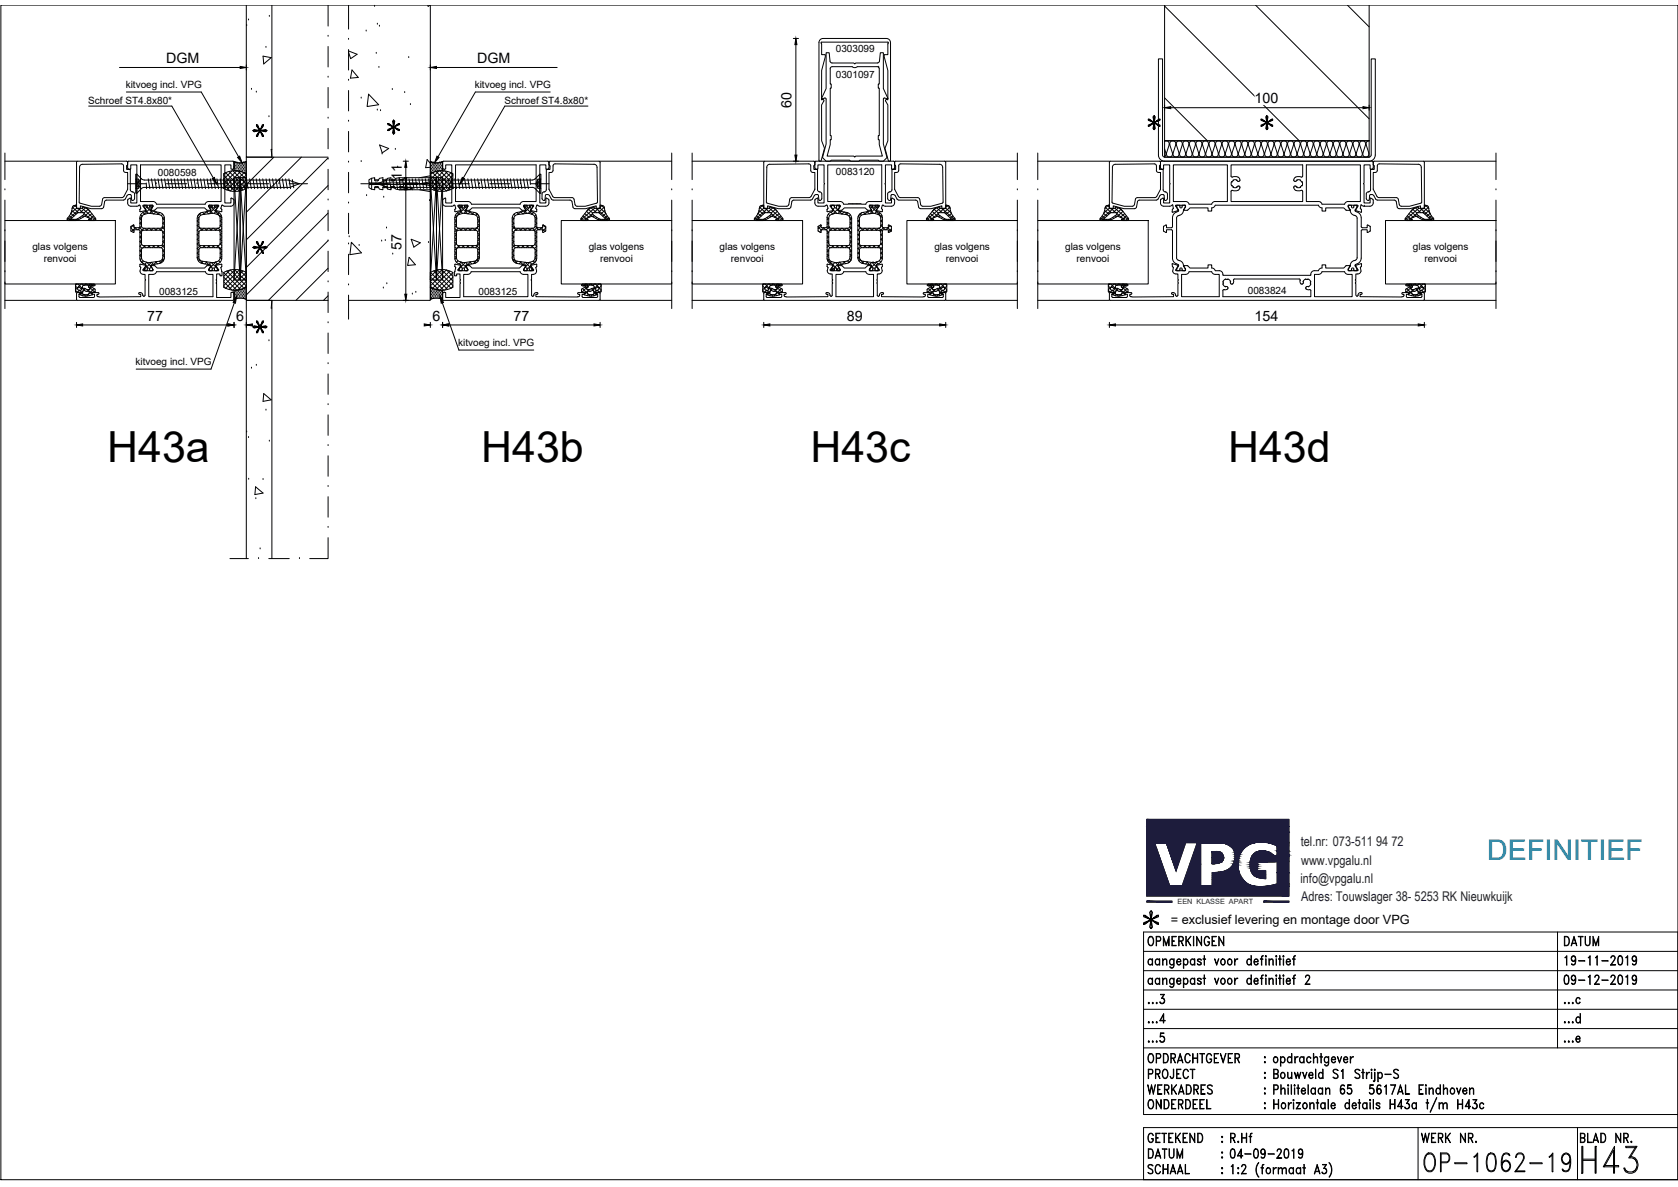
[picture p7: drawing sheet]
<svg xmlns="http://www.w3.org/2000/svg" width="420mm" height="297mm" viewBox="0 0 420 297" stroke-linecap="round" stroke-linejoin="round" font-family="sans-serif">
<defs><g id="words">
<text font-size="11" x="395.1" y="294.9">H43</text>
<g font-size="10.7">
<text x="26.9" y="115.6">H43a</text>
<text x="120.5" y="115.6">H43b</text>
<text x="203" y="115.6">H43c</text>
<text x="307.5" y="115.6">H43d</text>
</g>
<text font-size="8.8" x="355.6" y="294.6">OP-1062-19</text>
<text font-size="7.2" fill="#0089b6" x="372.4" y="215.3">DEFINITIEF</text>
<text font-size="6.6" x="62.4" y="84.7">*</text>
<g font-size="6.2">
<text x="62.4" y="35.3">*</text>
<text x="62.4" y="64.6">*</text>
</g>
<text font-size="5.7" x="286.8" y="291">DATUM</text>
<g font-size="5.3">
<text x="286.5" y="237.8">OPMERKINGEN</text>
<text x="390.9" y="237.8">DATUM</text>
<text x="286.5" y="267.1">OPDRACHTGEVER</text>
<text x="286.5" y="294.9">SCHAAL</text>
</g>
<g font-size="3.6">
<text x="41.6" y="15.8">DGM</text>
<text x="119.5" y="15.8">DGM</text>
<text x="198.2" y="27" transform="rotate(-90 198.2 27)">60</text>
<text x="314.1" y="25.9">100</text>
<text x="100.6" y="45" transform="rotate(-90 100.6 45)">11</text>
<text x="100.5" y="62.6" transform="rotate(-90 100.5 62.6)">57</text>
<text x="36.9" y="80.3">77</text>
<text x="59.2" y="80.2">6</text>
<text x="108.3" y="80.2">6</text>
<text x="128.6" y="80.3">77</text>
<text x="212" y="80.2">89</text>
<text x="314.1" y="80.2">154</text>
</g>
<g font-size="3.4" fill="#1d1c3c">
<text x="325.7" y="211.8">tel.nr: 073-511 94 72</text>
<text x="325.6" y="221">info@vpgalu.nl</text>
<text x="325.8" y="216.4">www.vpgalu.nl</text>
<text x="325.8" y="225.4">Adres: Touwslager 38- 5253 RK Nieuwkuijk</text>
</g>
<text font-size="3.2" x="293.2" y="231.1">= exclusief levering en montage door VPG</text>
<g font-size="2.5">
<text x="209.3" y="12.9">0303099</text>
<text x="31.5" y="22">kitvoeg incl. VPG</text>
<text x="118.9" y="22">kitvoeg incl. VPG</text>
<text x="209.3" y="19.4">0301097</text>
<text x="22.1" y="26">Schroef ST4.8x80*</text>
<text x="126.3" y="26">Schroef ST4.8x80*</text>
<text x="39.5" y="44.1">0080598</text>
<text x="209.3" y="43.8">0083120</text>
<text x="8.1" y="62.5">glas volgens</text>
<text x="11" y="65.5">renvooi</text>
<text x="147.4" y="62.5">glas volgens</text>
<text x="150.3" y="65.5">renvooi</text>
<text x="180.2" y="62.5">glas volgens</text>
<text x="183" y="65.5">renvooi</text>
<text x="234" y="62.5">glas volgens</text>
<text x="236.8" y="65.5">renvooi</text>
<text x="266.7" y="62.5">glas volgens</text>
<text x="269.6" y="65.5">renvooi</text>
<text x="353.8" y="62.5">glas volgens</text>
<text x="356.6" y="65.5">renvooi</text>
<text x="39.9" y="73.9">0083125</text>
<text x="119.8" y="73.9">0083125</text>
<text x="312.5" y="73.4">0083824</text>
<text x="114.7" y="86.6">kitvoeg incl. VPG</text>
<text x="33.9" y="91.3">kitvoeg incl. VPG</text>
</g>
<text font-size="1.8" fill="#1d1c3c" x="294.9" y="226.3">EEN KLASSE APART</text>
</g></defs>
<!-- layer: 0 -->
<g fill="none" stroke="#000" stroke-width=".25">
<path d="M205.7 10.5l-.1 .2 .1 .3M205.7 10.5l16.7 .1-.1 3.1h-.9l.9 3.9v7.4l-.4-.1-.2 .2 .6 1.2v8.9l-.7 1.9 .9 3.2h.4l.1-.2v-29.5l-.2-.5-.3-.3-.5-.2h-15.9a1.02 1.02 0 0 0-1 1v29.5l.2 .2h.3l.8-3.2-.7-1.9v-8.9l.6-1.2-.2-.2-.4 .1v-7.4l1-3.9h-1v-2.7M213.4 16.7a.93 .93 0 0 0 1.3 0M213.4 16.7h-5l-.5 .2v4.1h.2v1.1h-.2v11.8h.2v1.1h-.2v1.2l-.8 2.9h6.7l.2 .2 .3-.2h6.6l-.7-2.9v-1.2h-.3v-1.1h.3v-11.8h-.3v-1.1h.3l-.1-4-.5-.3h-4.9M220 16.8h.1M205.7 24.6l.1 .1M205.7 24.6l1.2-2.4v-9h.7l.2 2.1 .3 .4 5.7 .1 .2 .2 .3-.2 5.6-.1 .3-.4 .2-2.1h.8v9l1.1 2.4M205.8 24.7h.1M222.3 24.6h.1M222.3 24.6l-.1 .1-.8-.2-.2 .3v11.2l.9 3.4-.9 .9h-1l-.3-.2h-4.6l-.3 .2h-2l-.3-.2h-4.6l-.2 .2h-1l-1-.9 1-3.4v-11.2l-.3-.3-.7 .2M342.8 39.3l.3-.1 .2-.4v-24.1h1.1v24.1a1.53 1.53 0 0 1-1.6 1.5M342.8 39.3l-51.5-.1-.2-.4v-24.1h-1v24.1a1.53 1.53 0 0 0 1.5 1.5"/>
<path d="M16.9 54.6l.7 .6M17.4 54l.6 .6M17.7 53.4l.8 .7M18 52.7l1 .9M18.1 52.1a3.9 3.9 0 0 1-1.2 2.5M18.1 54.9l-.4 .3M18.1 51.9l1.6 1.3M18.2 51.7l-.1 .4M18.4 54.9l.3 .3M18.5 51.4l-.3 .3M18.7 51.4l.5 .4M18.9 51.4l-.8 .7"/>
<path d="M19.2 51.4h-.6M19.2 52.1l-1.4 1.2M19.2 54.9l-.4 .3M19.4 53.3l-1.4 1.3-.6 .3 2-.2M19.4 53.3h.1M19.4 54.8l.2 .2M19.5 52.1l1.5 1.2-.1 .5M20 54.4l.3 .2M20.2 52.1l-3.4 2.9M20.6 52.1l3.3 2.9M20.6 54l.3 .3M20.7 41.1a.77 .77 0 0 0-.8 .8v8.8l3 .9h2"/>
<path d="M20.7 41.1l9.7-.1 .4 .2 .2 1.6 .2 .3 .8 .1v4.2l-1 1.8M20.8 53.2l-1.4 .1M20.8 51.8l1.2 .4M20.9 53.8l-1.5 1M21.1 53.5l1.2 1M21.4 52l-1.4 1.2M21.7 52.1l.8 .8-1.4 1.2M21.9 52.2l.3 .2M22.1 52.4l-1.1 .9M22.2 52.4l1.7 2.2v.5h-1.7v-.2l.8-.1-1.8-.7-2 1.1h-2.2l-.2-.2 .1-.4M22.5 54.8l-.3 .3M22.6 54.8l.5 .4"/>
<path d="M23 53.5l-1.1 .9M23.4 54l-.7 .7M23.9 54.6l-.7 .6M26 51.8l-.5 .4h-2.7l-2.7-.7v.7h-.7l-.2-.2M31 49.2l-.4 .3h-4.7l-.2 .4-.4 1.5-.4 .2M31.7 40.3l.3 .3M31.7 41.6v.8l.9 .1 .1 5.3 .7 .3 .3 .4v1.2l-.3 .4-.2 .1M31.7 40.3l-12.5 .2v11.6h1.3l.4-.3M31.9 41.3l-.2 .3M32 40.6l.2-.3 26.3 .1 .1 1.6-.4 .4-.4-.1v-1h-1.5v4.5l-.2 .2 .2 .1v4.7h1.5l.1-1.2 .7 .3v.9a.82 .82 0 0 1-.8 .8h-1.7l-.5-.3-.3 .9M32 40.6v1.4l.4 .4M32 41.1l-.1 .2"/>
<path d="M32.3 48.7l-.4 .1-.8 1.2-4.6 .1-.3 .4-.2 1.3M32.3 48.7h.3l.2 .2M32.4 42.4l.3-.1v-1h1.6v4.5l.1 .2-.1 .1v4.7h-1.6v-1.1l-.1-.1M32.6 49.6l-.6 .3v.9a.82 .82 0 0 0 .8 .8h1.6l.5-.3 .3 .9M32.9 48.9l.1 1.1M33 50l.2 .2M33.2 50.2h.1M35 52.9l.1 .1M35 52.5v.4M35.2 52.2l-.2 .3M36.4 52.5l.2 .2-1.4 .3M38.3 51.7l-.1-.3h-2.4l.6 1.1"/>
<path d="M38.3 50.4l.6 .2 .3 .5h12.2a.89 .89 0 0 1 .9-.7M38.3 50.4h-3.1v-9.1h20.2v9.1h-3.1M54.1 52.5l-.1 .2 1.4 .3M54.7 51.6v-.3l-2.4 .1v.3l.5 .8-.1 .1h-.9l-.6-.6h-11.9l-.6 .6h-.9l.5-.9M54.8 51.6l-.7 .9M55.3 52.2l.2 .3-.1 .5M110.8 50.8a.82 .82 0 0 0 .8 .8M110.8 50.1v.7M110.9 49.8l-.1 .3M111 42.2l.6 .1v-1h1.5v4.5l.2 .2-.2 .1v4.7h-1.5v-1.2l-.6 .3M111.1 40.3l-.3 .3 .1 1.6M111.1 40.3h26.1l.3 .3"/>
<path d="M111.6 51.6h1.7l.5-.3 .3 .9M113.9 52.4l.1 .6M114.1 52.2l-.2 .2M115.3 52.5l.1 .2-1.4 .3M117.1 51.5l-2.4-.2v.3l.6 .9M117.2 50.4l.5 .2 .3 .5h12.2M117.2 50.4h-3.1v-9.1h20.1v9.1h-3.1M117.2 51.5v.1M131.1 50.4l-.5 .2-.4 .5M133 52.5l-.1 .2 1.4 .3M133.6 51.6l-.1-.2h-2.3l.4 1.2h-.9l-.6-.6h-11.9l-.6 .6h-1l.5-1M133.6 51.6l-.6 .9"/>
<path d="M134.2 52.2l.2 .3-.1 .5M136.2 50.2h.1M136.5 50l-.3 .2M136.6 48.9l-.1 1.1M136.6 48.9l.2-.2 .7 .1 .8 1.2 4.7 .1 .2 .4 .3 1.3M137.5 40.6l.2-.3 12.5 .2 .1 11.5-1.4 .1M137.5 41.1l.2 .5M137.5 40.6v1.4l-.4 .4-.4-.1v-1h-1.5v4.5l-.2 .2 .2 .1v4.7h1.5l.1-1.2 .6 .3 .1 .9a.82 .82 0 0 1-.9 .8h-1.6l-.5-.3-.3 .9M137.5 47.4l.9 1.8M137.7 41.6v.8l-.9 .1v5l-.3 .4-.5 .2-.3 .4 .1 1.4 .4 .3M138.4 49.2l.5 .3h4.6l.2 .4 .4 1.5 .4 .2M139 41l-.5 .3-.2 1.7-.8 .2v4.2"/>
<path d="M139 41l9.7 .1a.77 .77 0 0 1 .8 .8v8.8l-3 .9h-2M143.5 51.8l.5 .4h2.6l2.7-.7v.7h.7l.3-.2M145.6 54.6l.7 .6M146 54l.8 .7M146.4 53.5l1.1 .9M146.8 54.8l-.5 .4M146.9 52.9l1.4 1.2M146.9 54.8l.3 .3M147.2 52.4l-1.8 2.4 .3 .4h1.3M147.3 52.4l1.1 .9M147.5 52.2l-.3 .2M147.8 52.1l-.9 .8"/>
<path d="M148 52l1.4 1.2M148.3 53.5l-1.2 1M148.6 51.8l.3 .3M148.6 51.8l-1.1 .4M148.8 54l-.3 .3M148.9 52.1l-3.4 2.9M149.2 52.1l3.4 2.9M149.4 54.4l-.2 .2M149.9 52.1l-1.2 1.1M150 54.7l.4 .2M150 53.3l-1.4-.1-.3 .2 .2 .4 1.5 1M150 53.3l.1 .1"/>
<path d="M150.1 53.3h.1M150.1 54.8l-.3 .2M150.2 53.4l1.2 1.2M150.2 52.1l1.4 1.2M150.2 54.9l.4 .3M150.3 51.4h.6M150.4 55.2l-2.2-1.1-1.8 .7 .8 .1-.2 .3M150.5 51.4l.9 .7M150.8 51.4l-.5 .4M150.9 51.4l.3 .3M151.1 54.9l-.4 .3M151.3 51.7l.1 .4a4.3 4.3 0 0 0 1.2 2.7l-.2 .4h-2"/>
<path d="M151.3 51.9l-1.6 1.3M151.3 54.9l.4 .3M151.4 54.6l.7 .3h-1.7M151.4 52.7l-1 .9M151.7 53.4l-.8 .7M152.1 54l-.7 .6M152.5 54.6l-.7 .6M189 54.6l-.1 .4 .2 .2h2M189 54.6l.7 .6M189.4 54l.7 .6M189.8 53.4l.8 .7M190 52.7l1.1 .9"/>
<path d="M190.1 54.6l-.7 .3h1.7M190.1 54.9l-.3 .3M190.2 51.9l1.6 1.3M190.2 51.7l-.1 .4a3.9 3.9 0 0 1-1.1 2.5M190.4 54.9l.4 .3M190.6 51.4l-.4 .3M190.7 51.4l.5 .4M191 51.4l-.9 .7M191.2 51.4h-.6M191.3 52.1l-1.4 1.2M191.3 54.9l-.4 .3M191.3 52.1h1.3"/>
<path d="M191.4 53.3l-1.3 1.3M191.4 53.3h.1M191.4 54.8l.3 .2M191.5 54.7l-.4 .2M191.6 52.1l1.2 1.1M192.1 54.4l.2 .2M192.1 50.8l2.9 .8h2M192.3 52.1l-3.4 2.9M192.6 52.1l3.4 2.9M192.7 54l.3 .3M192.9 53.2l.2 .2-.1 .3-1.5 1.1M192.9 53.2l-1.5 .1"/>
<path d="M192.9 51.8l1.1 .4M192.9 51.8l-.3 .3M193.1 53.5l1.3 1M193.5 52l-1.4 1.2M193.7 52.1l.9 .8-1.4 1.2M194 52.2l.3 .2M194.2 52.4l-1.1 .9M194.3 52.4l1.8 2.4-.3 .4h-1.3M194.5 54.8l-.3 .2 .3 .2M194.5 54.8h.6l-1.8-.7-2.2 1.1M194.6 54.8l-.3 .3M194.7 54.8l.5 .4"/>
<path d="M195.1 53.5l-1.1 .9M195.5 54l-.8 .7M195.9 54.6l-.7 .6M198 51.8l-.5 .4h-2.6l-2.7-.7v.7h-.7l-.3-.2M203.1 49.2l-.5 .3h-4.6l-.3 .4-.3 1.5-.4 .2M203.1 49.2l.9-1.8v-4.2l-.7-.1-.3-.3-.1-1.6-.4-.2-9.7 .1a.77 .77 0 0 0-.8 .8l-.1 8.7 .2 .2M203.8 41.6v.8l.9 .1 .1 5.3 .7 .3 .3 .4v1.2l-.3 .4-.2 .1M203.8 41.4v.2M204 40.6v1.4l.4 .4 .4-.1v-1h1.5v4.5l.2 .2-.2 .1v4.7h-1.5l-.1-1.2-.6 .3-.1 .9a.82 .82 0 0 0 .9 .8M204 40.6l-.2-.3-12.4 .1-.2 .2 .1 11.5M204 41.1l-.1 .3M204.7 48.7l.2 .2"/>
<path d="M204.7 48.7l-.7 .1-.8 1.2-4.7 .1-.2 .4-.3 1.3M204.9 51.6h1.6l.5-.3 .3 .9M204.9 48.9l.1 1.1M205 50l.2 .2M205.2 50.2h.1M207.3 52.2l-.2 .3 .1 .5M208.5 52.5l.1 .2-1.4 .3M209.9 52.4v.2M209.9 52.4l.4-1-2.4-.1v.3l.6 .9M210.4 50.4a.93 .93 0 0 1 .8 .7h1.1l.2-.2 .1 .2 .2-.2 .1 .2 .2-.2 .2 .2 .1-.2 .2 .2 .1-.2 .2 .2 .1-.2 .2 .2 .1-.2 .2 .2 .1-.2 .2 .2 .1-.2 .2 .2 .2-.2 .1 .2 .2-.2 .1 .2h1.1l.3-.5 .6-.2M210.4 50.4h-3.1v-9.1h13.5v9.1h-3.1M210.9 52.6h-1"/>
<path d="M219.5 52.5l-.1 .2 1.4 .3M219.5 52.5l.6-1.1h-2.4l.4 1.2h-.8l-.7-.6h-5.2l-.5 .6M220.7 52.2l.2 .3-.1 .5M222.8 48l-.5 .3v.2v1.4l.5 .3M222.8 48h.1M222.8 50.2h.1M223 50l-.2 .2M223.1 48.9l-.1 1.1M223.4 42.4l-.1 5.1-.2 .4-.3 .1M223.7 48.7l.3 .1 .9 1.2 4.6 .1 .3 .4 .2 1.3M223.7 48.7h-.3l-.3 .2M223.9 42.2l-.7 .1v-1h-1.5v4.5l-.2 .2 .2 .1v4.7h1.5l.1-1.2 .7 .5"/>
<path d="M224 47.3l1 1.9M224 41.1l.1 .2M224 50.8a.82 .82 0 0 1-.8 .8h-1.7l-.5-.3-.3 .9M224 42l-.1 .2M224 47.3v-4.1l.7-.1 .3-.3v-1.3l.3-.5 10 .1a.77 .77 0 0 1 .7 .8l.1 8.8-3 .9h-2.1M224 40.6v1.4M224 50.1v.7M224.1 41.3l.2 .3M224.3 40.3l-.3 .3-.3-.3h-19.4l-.3 .3M224.3 41.6v.8h-.9M224.3 40.3l12.5 .2v11.5l-1.4 .1M225 49.2l.4 .3h4.6l.3 .4 .3 1.5 .4 .2"/>
<path d="M230 51.8l.5 .4M232.1 54.6l.7 .6M232.5 54l.8 .7M233 53.5l1.1 .9M233.4 54.8l-.5 .4M233.4 54.8l.4 .3M233.8 52.4l-1.8 2.2 .1 .5h1.6v-.2l-.8-.1 1.9-.7 2 1.1h2.1l.2-.2v-.4M233.8 52.4l1.1 .9M234 52.2l-.2 .2M234.3 52.1l-.9 .8 1.4 1.2M234.6 52l1.3 1.2M234.9 53.5l-1.3 1"/>
<path d="M235.1 53.8l1.4 1M235.1 51.8l.3 .3M235.1 51.8l-1.1 .4M235.1 53.2l-.2 .2 .2 .4M235.4 54l-.3 .3M235.4 52.1l-3.4 2.9M235.8 52.1l3.3 2.9M236 54.4l-.3 .2M236.5 52.1l-1.3 1.1 1.4 .1M236.6 53.3l1.4 1.3M236.6 53.3h.1M236.6 54.8l-.2 .2"/>
<path d="M236.8 52.1l1.4 1.2M236.8 54.9l.4 .3M236.8 51.4h.6M236.8 52l-.2 .2h-.8v-.7l-2.6 .7h-2.7M237 51.4l.9 .7M237.3 51.4l-.5 .4M237.4 51.4l.4 .3M237.6 54.9l-.4 .3M237.8 51.7l.1 .4M237.8 51.9l-1.5 1.3M237.9 54.9l.4 .3M237.9 52.1a3.9 3.9 0 0 0 1.2 2.5"/>
<path d="M238 54.6l.6 .3-2.1-.2M238 52.7l-1.1 .9M238.2 53.4l-.8 .7M238.6 54l-.6 .6M239 54.6l-.7 .6M275.5 54.6l.8 .6M276 54l.6 .6M276.4 53.4l.7 .7M276.6 54.6l-.4 .2M276.6 52.7l1.1 .9M276.7 54.9l-.4 .3M276.8 51.9l1.5 1.3"/>
<path d="M276.8 51.7l-.1 .4a4.4 4.4 0 0 1-1.3 2.7l.1 .3 .3 .1h2l2-1.1 1.9 .7M277 54.9l.3 .3M277.2 51.4l-.4 .3M277.3 51.4l.5 .4M277.6 51.4l-.9 .7M277.6 51.3l.2 .1M277.7 51.3l-.5 .1M277.8 52l.2 .2M277.8 52l1.4 .1M277.8 40.6v11.4M277.8 52.1l-1.4 1.2M277.8 54.9l-.4 .3"/>
<path d="M278 53.3l1.4-.1 .3 .2-.2 .4-1.4 1M278 53.3l-1.4 1.3M278 53.3h.1M278 54.8l.2 .2M278 40.3l-.2 .3M278 40.3h12.3l.3 .3M278.1 54.7l-2.1 .2 .2-.1M278.1 52.1l1.3 1.1M278.6 54.4l.3 .2M278.8 52.1l-3.3 2.9M279.2 52.1l3.4 2.9M279.2 54l.3 .3"/>
<path d="M279.5 51.8l1.1 .4M279.5 51.8l-.3 .3M279.7 53.5l1.2 1M280 52l-1.4 1.2M280.3 52.1l.8 .8M280.6 52.2l.2 .2M280.7 52.4l-1.1 .9M280.8 52.4l1.8 2.4-.4 .4h-1.2l-.2-.2 .2-.2h.7M281.1 54.8l-.3 .3M281.2 52.9l-1.4 1.2M281.2 54.8l.5 .4M281.6 53.5l-1.1 .9"/>
<path d="M282.1 54l-.8 .7M282.5 54.6l-.7 .6M284.6 51.8l-.5 .4h-2.7l-2.7-.7v.7h-.7M284.8 49.5l-.4 .2-.4 1.5-.5 .4M284.8 49.5h4.4M289.6 49.2l-.4 .2M289.6 49.2l1-1.8v-4.2l-.7-.1-.3-.3-.2-1.6-.4-.2-9.7 .1a.77 .77 0 0 0-.8 .8v8.8l3 .9h2M290.3 41.6v.8l.9 .1M290.6 40.6v1.4l.3 .4M290.6 41.1l-.3 .5M290.6 40.6l.2-.3h52.8l.2 .3M290.9 42.4l.5-.1v-1h1.5v4.5l.1 .2-.1 .1v4.7h-1.5l-.2-1.2-.6 .3v.9a.79 .79 0 0 0 .8 .8h1.5l.7-.3 .2 .8"/>
<path d="M291.2 42.5v5l.1 .3 .5 .2M291.4 56.6l-.1 1.2 .6 .4 .2-.1v-.6l1.4 .1 .1 7a2.1 2.1 0 0 0 1.5 1.7l-.5 1M291.5 48.9l-.3-.2-.7 .1-.8 1.2-4.6 .1-.3 .4-.2 1.3M291.5 48.9l.1 1.1M291.6 50l.2 .2M291.8 48h.1M291.8 50.2h.1M291.8 48l.4 .3 .1 1.4-.2 .4-.3 .1M293.5 53l.1 .1M293.6 52.4l-.1 .6M293.8 52.1l-.2 .3M294.4 51.6h.1"/>
<path d="M294.9 52.5l.1 .2M295 52.9l-1 .6-.4 .6-.1 2.8-1.4 .1-.1-.7-.6 .3M295 52.7l-1.4 .4M295.1 52.5l-.1 .4M295.4 53.9a.78 .78 0 0 0-.8 .7v9.9a.97 .97 0 0 0 1.1 .8l.5 .5 .1 .7M296.7 51.4l.2 .3M296.7 51.4h-2.2l-.1 .1 .5 1M296.8 51.7l-.5 .8a1.37 1.37 0 0 1-.9 1.4M296.8 51.5l-.1-.1h-.7a.35 .35 0 0 1-.1 .6 .35 .35 0 0 1-.5-.3v-.3h-.7l-.1 .3 .5 .9M296.8 51.8l-.4 .8h.9l.7-.6h4.5v.8h.9v-.8l.6-.2 .3-.4h25.8a.9 .9 0 0 0 .9 .6v.8h.9v-.8h4.6l.5 .6M296.8 51.7v.1M296.8 50.4a.93 .93 0 0 1 .9 .7h5.7l.3-.5 .6-.2"/>
<path d="M296.9 50.4h-3.1v-9.1h13.5v9.1h-3M308.7 46.8l1 .1M309.6 45.2l.6 .2M309.7 45h-.7l-.5 .6-.1-.1-.1 .7 .5 .6v.1M309.7 45l-.1 .2M310.2 46.6a.66 .66 0 0 1 .2 .8 .66 .66 0 0 1-.7 .3l-1.2-.1-.2 .2-.1 2.6h18v-2.5M310.2 46.6h-.3l-.2 .3M310.5 45l-.3 .4M324 45l.1 .4 .4-.1M324.5 46.6l.5 .4 .7-.2M324.5 46.6h-.3a.65 .65 0 0 0-.2 .8 .65 .65 0 0 0 .8 .3l1.1-.1 .3 .3M324.8 45.2l-.3 .1"/>
<path d="M325.7 45.1l-.7-.1h-.3l.1 .2M325.7 45.1l-.1 .1 .3 .3h.1l.2 .5-.2 .5-.4 .3 .1 .1M326.2 44.1l-.1 .2a1.86 1.86 0 0 0-2.1 .4v.3M326.2 44.1v-2.8h-18l.2 3a1.86 1.86 0 0 1 2 .4l.1 .3M330.1 50.4l.6 .2 .3 .5h5.7M330.1 50.4h-3v-9.1h13.5v9.1h-3M337.6 50.4l-.6 .2-.3 .5M337.6 51.7l.1-.3h2.3v.1l-.5 1M337.6 51.8l.5 .7a1.3 1.3 0 0 0 .9 1.4M337.6 51.8l.4 .8h-1M338.4 51.5l-.6-.1-.2 .1M339.1 53.9a.78 .78 0 0 1 .7 .7v9.9a1 1 0 0 1-1.1 .8l-.4 .5-.2 .7"/>
<path d="M339.1 51.4h-.1a.35 .35 0 0 1-.1 .6 .35 .35 0 0 1-.5-.3v-.2M339.1 51.4l.7 .1-.5 1.1M339.3 52.5l.2 .4M339.4 52.7l1.4 .4M339.5 52.9l.9 .6 .4 .6 .1 2.8 1.4 .1 .1-.7 .7 .3M339.5 52.5l-.1 .2M340.8 52.4l.1 .6-.1 .1M341.6 51.6h.1M342.6 50.2h.1M342.8 50l-.2 .2M342.9 48.9l-.1 1.1M342.9 48.9l.3-.2 .7 .1 .8 1.2 4.6 .1 .3 .4 .3 1.3"/>
<path d="M343 56.6l.1 1.2-.6 .4-.2-.1v-.6l-1.4 .1-.1 7a2.14 2.14 0 0 1-1.5 1.7l.5 1M343.8 40.6l.3-.3 12.5 .2v11.5l-1.3 .1M343.8 41.1l.3 .5M343.9 40.6l-.1 1.4-.3 .4-.4-.1v-1h-1.6v4.5l-.1 .2 .1 .1v4.7h1.6l.1-1.2 .6 .3v.9a.82 .82 0 0 1-.8 .8h-1.7l-.5-.3-.2 .8 .2 .3M343.9 47.4l.9 1.8M344.1 41.6v.8l-.9 .1v5l-.3 .4-.5 .2-.3 .4 .1 1.4 .4 .3M344.8 49.2l.5 .3h4.6l.2 .4 .4 1.5 .4 .2M345.4 41l-.5 .3-.2 1.7-.8 .2v4.2M345.4 41l9.7 .1a.77 .77 0 0 1 .8 .8v8.8l-3 .9h-2M349.8 51.8l.5 .4h2.7l2.7-.7v.7h.7l.2-.2M351.9 54.6l.8 .6M352.4 54l.7 .7"/>
<path d="M352.8 53.5l1.1 .9M353.2 54.8l-.5 .4M353.2 52.9l1.5 1.2M353.3 54.8l.3 .3M353.6 52.4l-1.8 2.4 .3 .4h1.3M353.7 52.4l1.1 .9M353.9 52.2l-.3 .2M354.1 52.1l-.8 .8M354.4 52l1.4 1.2M354.7 53.5l-1.2 1M354.9 51.8l.4 .3M355 51.8l-1.1 .4"/>
<path d="M355.2 54l-.3 .3M355.2 52.1l-3.3 2.9M355.6 52.1l3.4 2.9M355.8 54.4l-.3 .2M356.3 52.1l-1.3 1.1M356.3 54.7l.5 .2M356.4 53.3l-1.4-.1-.3 .2 .2 .4 1.5 1M356.4 53.3l1.4 1.3M356.4 53.3h.1M356.4 54.8l-.2 .2M356.6 52.1l1.4 1.2M356.6 54.9l.4 .3"/>
<path d="M356.6 51.4h.7M356.9 51.4l.9 .7M357.1 51.4l-.5 .4M357.3 51.4l.3 .3M357.4 54.9l-.3 .3M357.6 51.7l.2 .4a4.3 4.3 0 0 0 1.2 2.7l-.1 .3-.3 .1h-2l-2-1.1-1.8 .7 .8 .1-.2 .3M357.7 51.9l-1.6 1.3M357.7 54.9l.4 .3M357.8 54.6l.7 .3h-1.7M357.8 52.7l-1 .9M358.1 53.4l-.8 .7M358.4 54l-.6 .6"/>
<path d="M358.9 54.6l-.7 .6M18.9 71.6l.5 .5M18.9 72.7l.5 .4M19.3 71.1l-.4 .3M19.5 71.1l1.6 1.6M19.8 73.6l.2 .2M19.9 72.6l-.5 .5M20 72.6l.8 1.1 1.4-.1M20 73.5l-.2 .1a3.8 3.8 0 0 0 3.3 .2l.1-.1M20.1 73.5l-.2 .2M20.1 73.1l-.1 .4M20.3 72.2l-.5-.4-.3 .2 .1 .6h.6"/>
<path d="M20.3 72.2l.1 .3-.2 .1M20.4 71.1l-1.5 1.4M20.6 71.1l.3 .3M20.7 71.8l-.4 .4M20.8 72.2h.3M20.8 72.8l-.1 .5M20.8 72.8l-.6 .6M20.8 72.8l.2-.1 .5 .2M21 73.7l-.3 .3M21 73.7l.4 .4M21.1 72.1l.1 .1M21.3 72.2l.6 .3"/>
<path d="M21.4 72.2l-.5 .5M21.4 71.1l-.3 .3M21.5 72.9h.1M21.6 72.9h.6M21.7 71.1l.2 .2M21.9 72.5h.5M22 72.5l.8 .7M22.1 73.7l.3 .3M22.2 71.6l1.5 1.5M22.2 72.9l.1 .6M22.2 72.5l-.4 .4M22.4 72.1l.1 .1"/>
<path d="M22.5 72.1l-.3-.3v-.3l1-.2-2.4 .1-.1 .6 .1 .1M22.5 71.1l-.2 .2M22.8 71.1l.4 .4M22.9 71.8l-.5 .7M22.9 73.5l.3 .2M23 73.5l.2 .2M23.2 73.7l-.1 .1M23.2 73.7h.1M23.6 72.2l-1.9 1.9M23.6 71.1l-.5 .4M23.7 72.3l.1 .2M23.7 71.2l-.2-.1h-4.5l-.1 2h1.2"/>
<path d="M23.7 71.2v.3l-1 .1 1 .7M23.8 73.1h.1M23.8 73l-.1 .1h-.9l.1 .4M23.8 72.5v.5M35 66.2v.4M35 66.7l.2 .3M35.1 66.1l-.1 .1M35.2 66.1l1.4 .4-.8 1 .1 .2 2.4-.1M35.2 67l-.1 .8a.94 .94 0 0 0 1.2 .9v1.2l.2 .2-.2 .1v3.7l-.3 .2M35.7 73.9l.3 .2M35.8 73.8v.1M36 74.2h.1"/>
<path d="M37.2 68.7l1.4-.1 .6-.6h12.2a.93 .93 0 0 0 .9 .7h1v5.5h-16.1zM38.3 67.4v.2M38.3 67.4l-.5-.9h.9l.6 .6h11.9l.6-.6h1l-.5 1.1M54.1 66.6l.7 .9M54.7 67.5v.2l-2.4-.1M55.3 67l.3 1v1h-.5v-.4h-.9v1.3l-.1 .2 .1 .1-.1 .6 .1 .2v3.4h3.6v-1.2l.4-.1 .4 .4-.1 1.6-39.1 .1-.2-.3v-1.6l.2-.1 1 .1v.3h-.6v.7l.2 .1h3.5l.2-.8h-.7l.2-.4 1.5 .1v.3h-.4v.4l.5 .3 10.4-.1v-.6h-.4l-.1-.2a.58 .58 0 0 1 .7-.1 .58 .58 0 0 1 .3 .5M55.5 66.7l-.2 .3M55.5 66.2l-1.5 .2 .1 .2M55.5 66.2v.4M110.9 73.3l-.1 1.6 .3 .3M113.9 66.2l1.6 .3-.8 1v.2l2.4-.1M113.9 66.2v.4"/>
<path d="M113.9 66.7l.2 .3M114.1 67l-.3 1v1h.5v-.4h.9v1.3l.1 .2-.1 .1 .1 .6-.1 .2v3.4h-3.6v-1.2l-.4-.1-.2 .2M117.1 67.5l-.5-1h1l.6 .6h11.9l.6-.6h.9l.1 .1-.6 1M117.2 67.5v.1M130.2 68h-12.2l-.6 .6-1.3 .1v5.5h16.1v-5.5h-1.1a.93 .93 0 0 1-.9-.7M133.4 74.2h.1M133.6 67.5l-.1 .2-2.4-.1M133.7 73.8a.52 .52 0 0 1 .3-.6 .52 .52 0 0 1 .7 .3l-.5 .1v.6h10.7M133.7 73.9l-.3 .2M133.7 73.8v.1M134.2 67l.1 .8a.94 .94 0 0 1-1.2 .9v1.2l-.2 .2 .2 .1v3.7l.3 .2M134.4 66.7l-.2 .3"/>
<path d="M134.4 66.2l-1.6 .3 .8 1M134.4 66.2v.4M145.1 74l-.2 .2M145.1 74v-.4h-.4v-.3h1.7v.3h-.6v.7l.2 .1h3.4l.2-.2M145.6 73.1h.1M145.7 71.2l-.1 .2 .3 .1M145.7 72.3l-.1 .7 .1 .1M145.7 71.2l.2-.1h4.5l.1 .1M145.8 73.1h.9l-.2 .4M145.8 71.1l.5 .4M145.9 72.2l1.2 1.3 .4 .2h1.1l.9-1.1M145.9 71.5h.1"/>
<path d="M146 71.5l.7 .1-1 .7M146.2 73.7l.1 .1M146.2 73.7h.1M146.3 73.8l1.3 .3M146.4 73.5l-.2 .2M146.5 73.5l-.3 .2M146.6 71.8l.3 .4M146.7 71.1l-.5 .4M146.9 72.2l.1 .3M146.9 71.1l.3 .2M147 71.4h.1M147 71.4l-.7-.1 2.3 .1 .2 .6-.2 .1"/>
<path d="M147 72.5h.5M147.1 71.4l.2 .2M147.1 73.1v.4M147.2 71.9l-.3 .3M147.2 72.5l.4 .4M147.2 72.9l-.1 .1M147.2 72.9h.6M147.3 71.8l-.1 .1M147.3 71.6l-1.6 1.5M147.3 73.6l.5 .5M147.3 71.6v.2M147.4 73.7l-.4 .3"/>
<path d="M147.5 72.5l-.8 .7M147.8 71.1l-.3 .2M148 71.1l.3 .3M148.1 72.2l.4 .5M148.3 72.1l-.8 .4M148.3 72.2h.3M148.6 72.8l-.8 .1M148.7 73.3l-.1-.5 .6 .6M148.7 74l-.3-.3-.4 .4M148.8 71.8l.3 .4-.1 .3 .2 .1h.6l.1-.6M148.9 71.1l-.4 .3M149.1 71.1l1.4 1.4"/>
<path d="M149.5 73.7l-.1-.2 .2 .2-1 .4h-1M149.6 72.6l.5 .5 .4-.4M149.6 73.6l-.2 .2M149.7 74.2v-.6h-.7v-.3h1.1l.2 1.6-.3 .3h-38.9M149.9 71.1l-1.6 1.6M149.9 72l-.3-.2-.4 .4M149.9 72h.1M150.2 71.1l.3 .3M150.5 73l-.1 .1h-1.2l.2 .4M150.5 71.6l-.5 .5M150.5 71.2v1.8M191 71.6l.5 .5"/>
<path d="M191 72.7l.4 .4M191.3 71.1l-.3 .3M191.6 71.1l1.6 1.6M191.9 73.6l.2 .2M191.9 72.6l-.4 .5M192 73.7l.1-.2-.2 .1a3.8 3.8 0 0 0 3.3 .2M192 72.6l.9 1.1 1.4-.1M192.3 72.2l.2 .2M192.3 72.2l-.4-.4-.3 .1v.6l.2 .1M192.4 71.1l-1.4 1.4M192.5 72.4l-.1 .2h-.6M192.6 71.1l.4 .3"/>
<path d="M192.7 71.8l-.3 .4M192.9 72.1l-.2-.1 .2-.6 2.3-.1-.9 .2-.1 .3 .4 .4M192.9 72.2h.3M192.9 72.8l.8 .1M192.9 72.8l-.2 .5M192.9 72.8l-.6 .6M193.1 73.7l-.4 .3M193.1 73.7l.4 .4M193.2 72.1l.7 .4M193.4 72.2l-.4 .5M193.5 71.1l-.3 .3M193.7 72.9h.6"/>
<path d="M193.7 71.1l.3 .2M194 72.5h.5M194 72.5l.8 .7M194.1 73.7l.4 .3M194.2 71.6l1.6 1.5M194.3 72.9l.1 .6M194.3 72.5l-.4 .4M194.6 72.2l-.2 .3M194.6 71.1l-.3 .2M194.8 71.7l1 .6M194.8 71.1l.2 .2M194.9 71.8l-.3 .4"/>
<path d="M195 71.5l-.2 .2M195 73.5l.3 .2M195.1 71.3l.2 .2M195.1 73.5l.2 .2M195.2 73.7v.1M195.3 73.7h-.1M195.3 73.2l-.2 .2 .2 .2M195.3 73.6h.4l-.1 .8h-3.5l-.2-.1-.1-.7h.7v-.3h-1.1l-.1 1.7 .2 .2h45l.3-.3v-1.4l-.3-.3-.9 .1v.3h.6v.7l-.3 .1h-3.5l-.1-.8h.6l-.1-.4-1.6 .1v.3h.5v.4l-.5 .3-10.5-.1v-.6h.4l.1-.2a.58 .58 0 0 0-.6-.1 .58 .58 0 0 0-.4 .5M195.3 73.2l1.5 .1v.3h-.4v.4l.5 .3 10.4-.1v-.6h-.4l-.1-.2a.58 .58 0 0 1 .7-.1 .58 .58 0 0 1 .3 .5M195.3 73.7l-.2 .1M195.6 72.2l-1.9 1.9M195.7 71.1l-.5 .4"/>
<path d="M195.7 73.1h-.9l.2 .4M195.8 71.5h-.8M195.8 71.2v.3M195.8 72.3l.1 .7-.2 .1M195.8 71.2l-.2-.1h-4.5l-.1 1.9 1.2 .1-.1 .4M195.9 73.1h-.1M207.1 66.2l1.6 .3-.8 1 .1 .2 2.4-.1M207.1 66.6v.1M207.1 66.2v.4M207.1 66.7l.2 .3M207.3 67l-.2 .7a.92 .92 0 0 0 1.3 .9v1.3l.1 .2-.1 .6 .1 .1-.1 .2v2.9l-.3 .2M207.8 73.9l.3 .2"/>
<path d="M207.8 73.8v.1M208.1 74.2h.1M209.3 68.7l1.4-.1 .6-.6h5.5a.9 .9 0 0 0 .9 .7h1v5.5h-9.4zM209.9 66.5v.2M209.9 66.5h1M209.9 66.7l.5 .8M210.4 67.5v.1M210.9 66.5l.5 .6h5.2l.7-.6h.8l.1 .1-.5 1M219.9 74.2h.1M220.2 73.9l-.2 .2M220.2 73.8v.1M220.7 67l.2 .7a.91 .91 0 0 1-1.2 .9v1.3l-.2 .2 .2 .6-.2 .1 .2 .2-.1 2.9 .3 .2"/>
<path d="M220.9 66.7l-.2 .3M220.9 66.2v.4M220.9 66.6v.1M220.9 66.2l-1.5 .3 .8 1-.1 .2-2.4-.1M232.2 73.1h.1M232.2 72.3v.8h1l-.1 .4M232.2 71.2l.1 .3 .8 .1M232.2 71.2l.3-.1h4.5l.1 1.9-1.3 .2M232.4 71.1l.4 .4M232.4 72.2l1.4 1.4 1.4 .1M232.8 73.7l.1 .1M232.8 73.7h.1"/>
<path d="M232.9 73.5l-.1 .2M233 71.3l-.2 .2M233.1 73.5l-.3 .2M233.1 71.8l.5 .7M233.2 71.6l.1 .1-1.1 .6M233.2 71.1l-.2 .2M233.5 71.1l.2 .2M233.5 72.1v.1M233.5 72.1l.3-.3v-.3l-1-.2 2.3 .1 .2 .6-.2 .1M233.6 72.5h.5M233.8 72.5l.4 .4M233.8 72.9l-.1 .6"/>
<path d="M233.8 72.9h.5M233.8 71.6l-1.5 1.5M233.8 73.6l.5 .5M233.9 73.7l-.3 .3M234 72.5l-.8 .7M234.3 71.1l-.3 .2M234.5 72.9h-.2M234.5 71.1l.3 .3M234.6 72.2l.4 .5M234.7 72.2l-.6 .3M234.8 72.1l-.1 .1M234.9 72.2h.3"/>
<path d="M234.9 73.7l-.4 .4M235 73.7l.3 .3M235.1 72.8l-.1-.1-.5 .2M235.1 72.8l.2 .5M235.1 72.8l.7 .6M235.3 71.8l.4 .4M235.4 71.1l-.3 .3M235.6 71.1l1.5 1.4M235.6 72.2l.5-.4 .4 .2v.5l-.3 .1h-.5zM235.8 73.2l.1 .3M235.9 73.5l.2 .2M235.9 73.5l.2 .1a3.7 3.7 0 0 1-3.2 .2"/>
<path d="M236 72.6l-.9 1.1M236.1 72.6l.5 .5M236.1 73.6l-.1 .2M236.5 71.1l-1.6 1.6M236.7 71.1l.4 .3M237.1 71.6l-.6 .5M237.1 72.7l-.5 .4M277.5 71.6l.6 .5M277.8 74.9l.2 .3M277.8 73.5v1.4M277.9 71.1l-.4 .3M278 73.2l-.2 .3"/>
<path d="M278 73.2l1 .1v.3h-.6v.7l.2 .1M278.1 72l.1 .6h.7l.1-.3M278.1 72l.3-.2 .6 .5M278.1 72h.1M278.1 71.1l1.6 1.6M278.4 73.6l.2 .2M278.5 72.6l-.5 .5-.5-.4M278.5 73.5l-.1 .1a3.8 3.8 0 0 0 3.3 .2M278.5 73.5v.2M279 71.1l-1.5 1.4M279.2 71.1l.3 .3M279.3 71.8l-.4 .4"/>
<path d="M279.3 74l.4-.3 .4 .4M279.4 72.1l-.1-.1 .1-.6 2.4-.1-1 .2v.3l.3 .4M279.4 72.2h.3M279.5 72.8l-.2 .5M279.5 72.8l-.7 .6M279.5 72.8l.7 .1M279.7 72.1l.8 .4M280 72.2l-.5 .5M280.1 71.1l-.4 .3M280.2 72.9h.6M280.3 71.1l.2 .2M280.5 72.5h.5"/>
<path d="M280.6 72.5l.8 .7M280.7 73.7l.3 .3M280.8 71.6l1.5 1.5h-.9M280.8 73.6l-.5 .5M280.8 72.9l.1 .6M280.8 72.5l-.4 .4M281.1 72.2l-.1 .3M281.1 71.1l-.2 .2M281.4 71.1l.4 .4M281.4 73.1l.1 .4M281.5 71.8l-.4 .4M281.5 73.5l.3 .2"/>
<path d="M281.6 73.5l.2 .2M281.8 73.7l-.1 .1M281.8 73.7h.1M282.1 71.5l-.8 .1 1.1 .7M282.1 71.5h-.1M282.2 72.2l-1.7 1.5h-1.1l-.8-1.1M282.2 71.1l-.4 .4M282.3 74.2l-.3 .2h-3.3M282.4 72.3v.7l-.1 .1M282.4 71.2l-.3-.1h-4.5l-.1 1.9 1.3 .1-.2 .4M282.4 71.2v.2l-.3 .1M282.4 73.1h.1"/>
<path d="M293.5 66.1l1.5 .3-.6 1.2M293.5 66.1l.1 .6 .2 .2M293.8 66.9a1.06 1.06 0 0 0 0 1.2 1.06 1.06 0 0 0 1.1 .5v1.3l.2 .2-.2 .1 .2 .6-.2 .2v2.9M293.8 74.1l-10.4 .2-.5-.3v-.4h.4v-.3h-1.6v.3h.6v.6M294.4 73.8a.52 .52 0 0 0-.4-.6 .52 .52 0 0 0-.6 .3l.5 .1v.6M294.4 73.9l.3 .2 .2-.2M294.4 67.5l.1 .2h2.2M294.4 73.8v.1M294.6 67.4l.2 .3h.6a.35 .35 0 0 1 .1-.6 .35 .35 0 0 1 .5 .3l.1 .3 .7-.1M294.6 74.2h.1M294.6 67.3v.1M295.9 68.7l1.2-.1 .6-.6h5.7a.9 .9 0 0 0 .9 .7h1v5.5h-9.4z"/>
<path d="M296.3 66.5h.1M296.3 66.5v.1M296.3 66.6l.5 .7M296.8 67.3v.1M296.8 67.6l-.1 .1M303.4 67.1v-.8h-.9v.8h-4.5l-.7-.6h-.9l.5 1.1M306.2 71.1l.6 .7M306.2 71.1h.1M306.2 70.6h.1M306.3 70.6v.5M306.5 72.5l-.3 .2M306.5 72.5h.1"/>
<path d="M306.9 71.7a.43 .43 0 0 1 .5 .1 .43 .43 0 0 1 0 .5l-.9 .2M306.9 71.7l-.1 .1M306.9 70h.5M306.9 70v-.2l-.4 .3-.3 .5M307.4 69.8l.7 .7M307.5 69.8v.2M308.2 70.5h-.2l.2 .4M308.2 71l.1 .1M325.5 70.2l.2 .8M325.6 70.2h-.1M325.6 70.2l-.3-.4-16.4 .1a.73 .73 0 0 1-.6 1.2M325.7 71l.1 .1"/>
<path d="M326.3 71l-.5 .1M327 70v-.2a.77 .77 0 0 0-.7 1.1M327 70h.5M327.5 70v-.2a.8 .8 0 0 1 .6 1.3h.1l-.2 .4-.4 .3M327.6 71.8a.38 .38 0 0 0-.5 0 .38 .38 0 0 0 0 .5l1.1 .3v1.6h-22v-1.5M331 67.1l-.5 .1-.4 .5h-1a.92 .92 0 0 0-.9 1.2h-22a.98 .98 0 0 0-.9-1.2h-1a.93 .93 0 0 0-.9-.6M331 67.1v-.8h.9v.8h4.6l.6-.6h.9l-.4 .8M336.7 68h-5.7l-.6 .6-1.3 .1v5.5h9.5v-5.5h-1a.93 .93 0 0 1-.9-.7M337.6 67.4v.2M338.1 66.5v.1M338.1 66.6l-.5 .8M338.1 66.5h.1"/>
<path d="M338.4 67.6a.36 .36 0 0 1 .1-.5 .36 .36 0 0 1 .5 .1 .36 .36 0 0 1 0 .5h.1M339.5 66.6l-.1-.2 1.4-.4 .1 .7-.2 .2M339.5 66.6l.5 1.1-2.4-.1 .6 .1 .2-.1M339.8 67.3v.1M339.8 67.4l-.1 .3h-.6M340.1 73.9l-.3 .2M340.1 73.8v.1M340.1 73.8a.52 .52 0 0 1 .3-.6 .52 .52 0 0 1 .7 .3l-.5 .1v.6M340.6 74.1l10.7 .1M340.6 66.9l.2 .9a.95 .95 0 0 1-1.3 .8v1.3l-.2 .2 .2 .1-.2 .6 .2 .2v2.9l.3 .3M351.5 74l-.2 .2M351.5 74v-.4h-.4v-.3h1.7v.3h-.7l.1 .7 .2 .1h3.4l.2-.2"/>
<path d="M352 73.1h.1M352 71.2v.2l.3 .1M352.1 72.3l-.1 .7 .1 .1M352.1 71.2l.2-.1h4.4l.2 .1M352.1 73.1h.9l-.1 .4M352.2 71.1l.5 .4M352.3 72.2l1.2 1.3 .4 .2h1.1l.9-1.1M352.3 71.5h.1M352.4 71.5l.7 .1-1 .7M352.6 73.7l.1 .1M352.6 73.7h.1M352.7 73.8l1.3 .3"/>
<path d="M352.8 73.5l-.2 .2M352.9 73.5l-.3 .2M352.9 71.8l.4 .4M353.1 71.1l-.5 .4M353.3 71.1l.2 .2M353.3 72.2l.1 .3M353.4 71.4h.1M353.4 71.4l-.8-.1 2.4 .1 .1 .6-.1 .1M353.4 72.5h.5M353.5 71.4l.1 .2M353.5 73.1v.4M353.6 71.9l-.3 .3"/>
<path d="M353.6 72.5l.4 .4M353.6 72.9l-.1 .1M353.6 72.9h.6M353.6 71.8v.1M353.7 71.6l-1.6 1.5M353.7 73.6l.4 .5M353.7 71.6v.2M353.7 73.7l-.3 .3M353.8 72.5l-.7 .7M354.2 71.1l-.3 .2M354.4 71.1l.3 .3M354.4 72.2l.5 .5"/>
<path d="M354.7 72.1l-.8 .4M354.7 72.2h.3M355 72.8l-.8 .1M355.1 73.3l-.1-.5 .6 .6M355.1 74l-.3-.3-.4 .4M355.1 71.8l.4 .4-.1 .3 .2 .1h.6l.1-.6M355.2 71.1l-.3 .3M355.5 71.1l1.4 1.4M355.9 72.6l.5 .5 .5-.4M356 73.7l-.2-.2 .1 .2M356 73.7l-1 .4h-1M356 73.6l-.2 .2"/>
<path d="M356 74.2v-.6h-.6v-.3h1.1l.1 1.6-.2 .3h-78.4M356.3 71.1l-1.6 1.6M356.3 72l-.3-.2-.5 .4M356.3 72h.1M356.6 71.1l.3 .3M356.9 73l-.2 .1h-1.1l.2 .4M356.9 71.6l-.5 .5M356.9 71.2v1.8"/>
</g>
<!-- layer: 3-0 -->
<g fill="none" stroke="#000" stroke-width=".25">
<path d="M.2 1.3h419.9v293.9h-419.9zM291.6 35.3a.77 .77 0 0 1 .9 .1 .77 .77 0 0 1 .2 .8M291.6 35.2h51.2v4.1h-51.2zM291.6 37.3l.3 1M291.9 38.3v.5l-.3 .4M292.8 36.2l-.7 2.1a.77 .77 0 0 0 .7 1 .77 .77 0 0 0 .8-1l-.7-2.1a.77 .77 0 0 1 .8-1 .77 .77 0 0 1 .7 1l-.7 2.1a.77 .77 0 0 0 .8 1 .77 .77 0 0 0 .7-1l-.6-2.1M294.6 36.2a.77 .77 0 0 1 .7-1 .77 .77 0 0 1 .7 1l-.6 2.1M299.3 36.2a.77 .77 0 0 0-.7-1 .77 .77 0 0 0-.8 1l.7 2.1a.78 .78 0 0 1-.7 1 .78 .78 0 0 1-.8-1l.7-2.1a.77 .77 0 0 0-.8-1 .77 .77 0 0 0-.7 1l.7 2.1a.78 .78 0 0 1-.8 1 .78 .78 0 0 1-.7-1M299.3 36.2l-.6 2.1a.77 .77 0 0 0 .7 1 .77 .77 0 0 0 .7-1M300.9 36.2a.77 .77 0 0 0-.7-1 .77 .77 0 0 0-.7 1l.6 2.1M301 36.2l-.7 2.1a.77 .77 0 0 0 .7 1 .77 .77 0 0 0 .8-1l-.7-2.1a.78 .78 0 0 1 .7-1 .78 .78 0 0 1 .8 1l-.7 2.1a.78 .78 0 0 0 .8 1 .78 .78 0 0 0 .7-1l-.6-2.1a.77 .77 0 0 1 .7-1 .77 .77 0 0 1 .7 1l-.6 2.1M304.4 36.2l.6 2.1a.77 .77 0 0 1-.7 1 .77 .77 0 0 1-.7-1"/>
<path d="M304.4 36.2a.77 .77 0 0 1 .7-1 .77 .77 0 0 1 .8 1l-.7 2.1a.78 .78 0 0 0 .7 1 .78 .78 0 0 0 .8-1l-.7-2.1a.77 .77 0 0 1 .8-1 .77 .77 0 0 1 .7 1l-.6 2.1a.77 .77 0 0 0 .7 1 .77 .77 0 0 0 .7-1l-.6-2.1a.77 .77 0 0 1 .7-1 .77 .77 0 0 1 .7 1M310.8 36.2a.77 .77 0 0 0-.8-1 .77 .77 0 0 0-.7 1l.7 2.1a.77 .77 0 0 1-.8 1 .77 .77 0 0 1-.7-1l.7-2.1M310.8 36.2l-.7 2.1a.77 .77 0 0 0 .8 1 .77 .77 0 0 0 .7-1l-.7-2.1a.77 .77 0 0 1 .8-1 .77 .77 0 0 1 .7 1l-.6 2.1a.77 .77 0 0 0 .7 1 .77 .77 0 0 0 .7-1l-.6-2.1M312.6 36.2a.77 .77 0 0 1 .7-1 .77 .77 0 0 1 .8 1l-.7 2.1M317.3 36.2a.77 .77 0 0 0-.7-1 .77 .77 0 0 0-.7 1l.6 2.1a.78 .78 0 0 1-.7 1 .78 .78 0 0 1-.8-1l.7-2.1a.77 .77 0 0 0-.7-1 .77 .77 0 0 0-.8 1l.7 2.1a.78 .78 0 0 1-.8 1 .78 .78 0 0 1-.7-1M317.3 36.2l-.6 2.1a.77 .77 0 0 0 .7 1 .77 .77 0 0 0 .8-1M319 36.2a.77 .77 0 0 0-.8-1 .77 .77 0 0 0-.7 1l.7 2.1M319 36.2l-.7 2.1a.77 .77 0 0 0 .8 1 .77 .77 0 0 0 .7-1l-.7-2.1a.78 .78 0 0 1 .8-1 .78 .78 0 0 1 .7 1l-.6 2.1a.78 .78 0 0 0 .7 1 .78 .78 0 0 0 .7-1l-.6-2.1a.77 .77 0 0 1 .7-1 .77 .77 0 0 1 .7 1l-.6 2.1M322.4 36.2l.7 2.1a.77 .77 0 0 1-.8 1 .77 .77 0 0 1-.7-1M322.4 36.2a.77 .77 0 0 1 .8-1 .77 .77 0 0 1 .7 1l-.7 2.1a.78 .78 0 0 0 .8 1 .78 .78 0 0 0 .7-1l-.6-2.1a.77 .77 0 0 1 .7-1 .77 .77 0 0 1 .7 1l-.6 2.1a.77 .77 0 0 0 .7 1 .77 .77 0 0 0 .8-1l-.7-2.1a.77 .77 0 0 1 .7-1 .77 .77 0 0 1 .8 1M328.8 36.2a.77 .77 0 0 0-.7-1 .77 .77 0 0 0-.8 1l.7 2.1a.77 .77 0 0 1-.7 1 .77 .77 0 0 1-.8-1l.7-2.1M328.8 36.2l-.6 2.1a.77 .77 0 0 0 .7 1 .77 .77 0 0 0 .7-1l-.6-2.1a.78 .78 0 0 1 .7-1 .78 .78 0 0 1 .8 1l-.7 2.1a.77 .77 0 0 0 .7 1 .77 .77 0 0 0 .8-1l-.7-2.1"/>
<path d="M330.6 36.2a.77 .77 0 0 1 .7-1 .77 .77 0 0 1 .8 1l-.7 2.1M335.4 36.2a.77 .77 0 0 0-.8-1 .77 .77 0 0 0-.7 1l.6 2.1a.78 .78 0 0 1-.7 1 .78 .78 0 0 1-.7-1l.6-2.1a.77 .77 0 0 0-.7-1 .77 .77 0 0 0-.7 1l.6 2.1a.78 .78 0 0 1-.7 1 .78 .78 0 0 1-.8-1M335.4 36.2l-.7 2.1a.77 .77 0 0 0 .7 1 .77 .77 0 0 0 .8-1M337 36.2a.77 .77 0 0 0-.7-1 .77 .77 0 0 0-.8 1l.7 2.1M337 36.2l-.7 2.1a.77 .77 0 0 0 .8 1 .77 .77 0 0 0 .7-1l-.6-2.1a.78 .78 0 0 1 .7-1 .78 .78 0 0 1 .7 1l-.6 2.1a.77 .77 0 0 0 .7 1 .77 .77 0 0 0 .8-1l-.7-2.1a.77 .77 0 0 1 .7-1 .77 .77 0 0 1 .8 1l-.7 2.1M342.8 35.2l-.4 .2-.4 .6 .7 2.3a.78 .78 0 0 1-.7 1 .78 .78 0 0 1-.7-1l.6-2.1a.77 .77 0 0 0-.7-1 .77 .77 0 0 0-.8 1l.7 2.1a.78 .78 0 0 1-.7 1 .78 .78 0 0 1-.8-1M1.2 40.3h18M32.8 57.1l.7 .7M32.8 56.6v1.2l.6 .4 .1-.1v-.6h1.3l.2 .2M33.3 56.4l.2 .3M33.4 56.3l.1 .1v.6h1.3l.2-.3M33.4 56.3l-.6 .3"/>
<path d="M33.5 56.3l-.7 .7M33.8 57l.6 .5M33.9 57l-.9 .9M34.9 56.9l.8 .8M35 57.7l.1 7.3 .3 .6 1 .6M35 55.9l.4 .4M35.2 53.8l.4 .3M35.4 56.6l.2 .4 .3 .1h4.3l.4-.1M35.4 58.9l-.4 .4 .4 .4M35.4 56.6l-.9 .9M35.4 55.5l-.4 .4M35.5 54.2l-.5 .5 .4 .4"/>
<path d="M35.8 53.2l.4 .4M36.1 57.1l-1.1 1.1 .4 .4M36.2 51.4l-.1 .3 .4 .9M36.3 57.1l.5 .5M36.4 52.9l-1 .6-.3 .6-.1 2.6M36.5 52.5l-.1 .4M36.5 52.8l.6 .6M36.8 51.7l-.4 .5M37.2 57.1l-.5 .5M37.4 57.1l.5 .5M37.5 51.4l.6 .6M37.8 52.6l.1 .2"/>
<path d="M37.8 52.6h.1M37.9 52.8l2 .4a1.53 1.53 0 0 1 1.3 1.5v9.7a1.53 1.53 0 0 1-1.3 1.5M38.1 52.8l-.6 .6M38.2 51.5l-.1-.1h-.7a.35 .35 0 0 1-.1 .6 .35 .35 0 0 1-.5-.3v-.3h-.6l2.2 2.1M38.2 51.8l-.4 .8M38.2 51.5v.3M38.2 51.5l-2.1 2.2M38.4 57.1l-.5 .5M38.5 53.5l.6-.5 .7 .7M38.6 57.1l.5 .5M39.5 57.1l-.5 .5M39.7 57.1l.5 .5"/>
<path d="M40 53.2l-.5 .5M40.2 57.6l.4 .2 .1 .3M40.2 57.6h-4.3l-.3 .2-.2 .3 .1 3.1 .4 .3 4.5-.1 .3-.5 .1-2.8M40.6 57h.1M40.7 56.9l.5 .5M40.7 53.6l-.3 .3M40.7 54.7a1.02 1.02 0 0 0-.8-1l-3-.3a1.42 1.42 0 0 0-1.5 1.2v2M40.8 54.7l-.2 2.3M40.8 59.3l.4 .4M40.8 58.1l.4 .5M40.8 55.9l.4 .4M40.8 54.7l.4 .4"/>
<path d="M41.1 54.3l-.3 .4M41.2 58.9l-.4 .4M41.2 57.8l-.4 .4M41.2 56.6l-1 1M41.2 55.5l-.4 .4M49.4 58.7l.4 .4M49.5 54.2l.3 .3M49.8 54.7v1.9l.3 .4 4.5 .1 .4-.1 .1-.4M49.8 59.5l-.4 .4 .4 .4M49.8 56l-.4 .4 1.2 1.2M49.8 54.9l-.4 .4 .4 .4M49.8 58.3l-.4 .5"/>
<path d="M49.9 53.5l.4 .4M50 57l-.6 .6 .4 .4M50.2 53.3l-.6 .7M50.7 53.7a1.02 1.02 0 0 0-.9 1M50.7 53.1l.5 .5M51 57.1l-.5 .5M51.2 57.1l.5 .5M52.2 57.1l-.5 .5M52.2 53.5l-.5-.5-.7 .7M52.4 57.1l.5 .5M52.4 51.4l3.1 3.1M52.8 52.6l-.2 .2"/>
<path d="M52.8 52.6h.1M53.1 51.4a.34 .34 0 0 0 .1 .6 .34 .34 0 0 0 .5-.4M53.1 51.4h-.6l-.2 .1 .5 1.1M53.1 51.5l-.5 .6M53.2 53.4l-2.5 .3M53.2 53.4l-.6-.6-2 .4a1.53 1.53 0 0 0-1.2 1.5v9.7a1.55 1.55 0 0 0 1.3 1.5l1.9 .4 .2 .2M53.3 57.1l-.5 .5M53.5 57.1l.5 .5M53.6 53.4a1.41 1.41 0 0 1 1.5 1.2M53.7 51.5l.6 .6M54 52.5l.1 .4M54.1 52.9l-.5 .5h-.4"/>
<path d="M54.2 52.9l.9 .6 .4 1M54.4 51.4l-2 2.1M54.5 57.1l-.5 .5M54.5 51.5l-.6-.1-.2 .2M54.5 51.7l-.5 .9M54.5 51.5v.2M54.7 57.1l.8 .9M54.9 53.3l-.4 .4M55.1 58.1l-.1-.3-.4-.2-4.5 .1-.3 .4v2.9l.1 .3 .4 .2h4.3l.4-.3 .1-.3M55.1 59.9l.4 .4M55.1 58.7l.4 .4M55.1 56.4l.4 .4"/>
<path d="M55.1 55.3l.4 .4M55.1 54.6v2M55.1 58.1v2.9M55.4 53.9l-.3 .3M55.5 54.5v10.1a1.96 1.96 0 0 1-1.5 1.7l.5 1M55.5 59.5l-.4 .4M55.5 58.4l-.4 .4M55.5 57.2l-.5 .6M55.5 56.1l-.4 .4M55.5 54.9l-.4 .4M113.9 54.5v10.1a1.96 1.96 0 0 0 1.5 1.7v.2M113.9 59.5l.4 .4"/>
<path d="M113.9 58.4l.4 .4M113.9 57.2l.6 .6M113.9 56.1l.4 .4M113.9 54.9l.4 .4M114 53.9l.4 .3M114.3 59.9l-.4 .4M114.3 58.7l-.4 .4M114.3 56.4l-.4 .4M114.3 55.3l-.4 .4M114.4 57.8l.4-.2 4.6 .1 .2 .4v2.8l-.1 .4-.4 .2-4.6-.1-.2-.4v-2.9zM114.5 54l1.5-.6 2.7 .3a1.02 1.02 0 0 1 .9 1v1.9l-.2 .4-4.6 .1-.4-.1-.1-.4v-2zM114.5 53.3l.4 .4"/>
<path d="M114.7 57.1l-.8 .9M114.9 57.1l.6 .5M115 51.4l2.1 2.1M115.3 52.9l-1 .6-.4 1M115.3 52.9l.5 .5M115.4 52.5l-.1 .4M115.6 51.4h.1a.35 .35 0 0 0 .1 .6 .35 .35 0 0 0 .5-.3v-.1M115.7 51.4l-.8 .1 .5 1.1M115.7 51.5l-.5 .6M115.9 57.1l-.5 .5M116.1 57.1l.5 .5M116.3 51.5l.6-.1 .2 .1"/>
<path d="M116.3 51.5l.6 .6M116.3 51.5v.1M116.6 52.6l.2 .2M116.6 52.6h.1M116.8 52.8l-.6 .6M116.8 52.8l2 .4M117 51.4l-3.1 3.1M117.1 57.1l-.6 .5M117.1 51.5l-.5 1.1M117.3 57.1l.5 .5M117.7 53l.7 .7M117.7 53l-.5 .5"/>
<path d="M118.2 57.1l-.5 .5M118.4 57.1l.5 .5M118.7 53.1l-.5 .5M118.8 53.2a1.53 1.53 0 0 1 1.2 1.5M119.2 53.3l.7 .7M119.4 57l.6 .6-.4 .4M119.5 53.5l-.3 .4M119.6 59.5l.4 .4-.4 .4M119.6 56l.4 .4-1.2 1.2M119.6 54.9l.4 .4-.4 .4M119.6 58.3l.4 .5M120 54.2l-.4 .3"/>
<path d="M120 58.7l-.4 .4M120 54.7v9.7M128.3 58.9l.4 .4M128.3 57.8l.4 .4M128.3 56.6l1 1M128.3 55.5l.4 .4M128.3 54.3l.4 .4M128.7 54.7l.1 2.3M128.7 58.1v2.8l.1 .4 .4 .2M128.7 59.3l-.4 .4M128.7 58.1l-.4 .5M128.7 55.9l-.4 .4"/>
<path d="M128.7 54.7l-.4 .4M128.7 53.6l.3 .3M128.8 56.9l-.5 .5M128.8 57l.4 .1M128.8 57h.1M129.2 57.6l-.4 .2-.1 .3M129.4 53.2l.5 .5M129.7 57.1l-.5 .5h4.3l.3 .2 .2 .3M129.9 57.1l.5 .5M130.8 57.1l-.5 .5M130.9 53.5l-.5-.5-.7 .7M131 57.1l.6 .5"/>
<path d="M131.2 51.5l.5 1.1M131.2 51.5l2.2 2.2M131.2 51.5l.1-.1h.7a.35 .35 0 0 0 .1 .6 .35 .35 0 0 0 .5-.3v-.3l.8 .1M131.4 52.8l.5 .6M131.5 52.8l-2 .4a1.51 1.51 0 0 0-1.2 1.5l-.1 9.7a1.53 1.53 0 0 0 1.3 1.5M131.7 52.6l-.2 .2M131.7 52.6h.1M132 51.4l-.7 .6M132 57.1l-.5 .5M132 53.4l1.2 .2M132.1 53.4l-2.6 .3a1.02 1.02 0 0 0-.8 1M132.2 57.1l.5 .5"/>
<path d="M132.6 51.7l.5 .5M132.9 52.5l.1 .4M132.9 52.8l-.6 .6M133 52.9l1 .6 .3 .6 .2 2.8 1.4 .1v-.6l.1-.1M133.1 57.1l-.5 .5M133.2 51.4l-2.2 2.1M133.2 53.6a1.02 1.02 0 0 1 .8 1M133.4 57.1l1 1.1-.4 .4M133.4 51.7l-.5 .9M133.4 51.5v.2M133.6 53.2l-.4 .4M133.9 54.2l.5 .5-.4 .4"/>
<path d="M134 56.6l-.2 .4-.3 .1h-4.3M134 58.9l.4 .4-.4 .4M134 54.6v2l.9 .9M134 55.5l.4 .4M134 58.1v2.9M134.2 53.8l-.3 .3M134.4 55.9l-.4 .4M134.5 56.9l-.8 .8M135.5 57l1 .9M135.6 57l-.5 .5M136 56.3l.7 .7M136 56.3l.6 .3"/>
<path d="M136.2 56.4l-.3 .3M136.6 56.6v1.2l-.6 .4-.1-.1v-.6l-1.5 .1v7a2.09 2.09 0 0 1-1.5 1.7v.2M136.7 57.1l-.8 .7M150.3 40.3h17.9M173.3 40.3h17.9M236.8 40.3h17.9M259.8 40.3h18M356.6 40.3h18M1.2 75.2h18M35.1 65.2l.9 .8M35.4 63.5l-.4 .4 .4 .4M35.4 60l-.4 .5 .4 .4"/>
<path d="M35.4 64.6l-.3 .4M35.5 62.3l-.5 .5 .4 .4M35.5 61.2l-.5 .4 .6 .6M35.6 62.1l.3-.1 4.6 .1 .3 .4-.1 1.9a1.04 1.04 0 0 1-.8 1l-3 .3a1.44 1.44 0 0 1-1.5-1.2v-2zM35.9 65.3l-.4 .4M36 61.5l.5 .5M36.1 67.4l.1 .3M36.1 67.3v.1M36.1 67.3l.5 .4M36.3 66.1l.4-.5 1.2 1.2-.5 .4M36.3 61.5l-.5 .5M36.4 66.2l.2 .2-.5 .9"/>
<path d="M36.5 66.6l.5 .5M36.9 67.5a.3 .3 0 0 1 .2-.5 .3 .3 0 0 1 .3 .5l.3 .2M36.9 67.5l-.1 .2h-.6M37.2 61.5l.5 .5M37.4 67.5l.2 .2 .6-.1M37.5 61.5l-.5 .5M37.8 66.5h.1M37.8 66.5v.1M37.8 66.6l.4 .7M37.9 65.6l-1.8 1.9M37.9 65.6l.6 .6M38.2 67.6l-.1 .1"/>
<path d="M38.2 67.4v.2M38.3 61.5l.5 .5M38.6 61.5l-.5 .5M38.9 65.5l.5 .5M39.2 65.5l-.7 .7M39.5 61.5l.5 .5M39.8 61.5l-.5 .5M39.9 65.9l-2 .4-.1 .2M39.9 65.4l.4 .4M40.5 61.4l.7 .6M40.6 64.9l.4 .3M41.2 64.7l-1.3 1.2"/>
<path d="M41.2 63.5l-.4 .4 .4 .4M41.2 62.4l-.4 .4 .4 .4M41.2 60.1l-.4 .4 .4 .4M41.2 61.2l-.8 .8M49.4 62.2l.4 .4M49.8 64.4a1.02 1.02 0 0 0 .9 1M49.8 64.1l-.4 .4 1.5 1.5M49.8 62.9l-.4 .4 .4 .4M49.8 60.6l-.4 .4 .9 1M50 65l-.3 .3M50.1 61.4l-.7 .8M50.3 62l-.4 .2-.1 .3v1.9"/>
<path d="M50.3 62h4.3l.4 .1 .1 .4M50.7 65.4l2.9 .3M50.8 65.4l-.5 .4M51 61.5l.5 .5M51.3 61.5l-.5 .5M51.6 65.5l.7 .7 .5-.5M51.8 65.5l-.5 .5M52.1 61.5l.5 .5M52.3 67.3v.1M52.4 61.5l-.5 .5M52.7 66.7l.5 .4M52.8 66.5v.1"/>
<path d="M52.8 66.6l-.5 .7M52.8 66.5h.1M52.9 65.7l1.5 1.5M53.1 67.5v.2M53.1 67.7h-.6l-.2-.3 .4 .3M53.1 67.5a.3 .3 0 0 1 .3-.5 .3 .3 0 0 1 .3 .5M53.3 61.5l.5 .5M53.6 61.5l-.5 .5M53.7 67.6l.1 .1M53.7 67.5v.1M53.9 65.6l.5 .5M54.1 66.7l-.5 .5"/>
<path d="M54.1 65.5l-1.7 1.7M54.4 61.5l1.1 1.1M54.5 67.3v.1M54.5 67.6l-.7 .1M54.5 67.6v-.2l-.3 .3M54.7 61.5l-.5 .5M54.8 65.3l.3 .3M55.1 64.5a1.02 1.02 0 0 1-.7 1l-.8 .2M55.1 61l.4 .4M55.1 62.5v2l.4 .3M55.5 62.9l-.4 .4 .4 .4M55.5 64.1l-.4 .4"/>
<path d="M55.5 61.8l-.4 .5M55.5 60.7l-.4 .4M113.9 62.9l.4 .4-.4 .4M113.9 64.1l.4 .4M113.9 61.8l.5 .5M113.9 60.7l.4 .4M114.3 64.5l-.4 .3M114.3 61l-.4 .4M114.4 62.1l.4-.1 4.6 .1 .2 .4v1.9a1.04 1.04 0 0 1-.9 1l-2.9 .3a1.44 1.44 0 0 1-1.5-1.2v-2zM114.7 65.3l-.4 .3M114.7 61.5l.5 .5M114.9 67.3v.1"/>
<path d="M115 61.5l-1.1 1.1M115.3 66.7l.5 .5M115.3 65.5l1.7 1.7M115.4 66.5l-.5 .8M115.5 65.6l-.5 .5M115.7 67.6l-.1 .1M115.7 67.5a.3 .3 0 0 1 .3-.5 .3 .3 0 0 1 .3 .5M115.7 67.6l-.6 .1-.2-.3 .3 .3M115.7 67.5v.1M115.9 61.5l.5 .5M116.1 61.5l-.5 .5M116.3 67.6l.1 .1"/>
<path d="M116.3 67.7h.1M116.3 67.5v.1M116.5 65.7l-1.5 1.5M116.6 65.7l.6 .5M116.6 66.5v.1M116.6 66.6l.5 .8M116.6 66.5h.1M116.7 66.7l-.5 .4M117 61.5l.5 .5M117.1 67.6l-.2 .1h-.5M117.1 67.6v-.2l-.3 .3M117.3 61.5l-.5 .5"/>
<path d="M117.6 65.5l.5 .5M117.9 65.5l-.8 .7M118.2 61.5l.5 .5M118.5 61.5l-.6 .5M118.6 65.4l.5 .4M119.3 61.4l.7 .8M119.4 65l.3 .3M119.6 62.9l.4 .4-.4 .4M119.6 60.6l.4 .4-.9 1M119.6 64.1l.4 .4M120 64.4a1.55 1.55 0 0 1-1.2 1.5l-2 .4-.2 .2M120 64.5l-1.5 1.5"/>
<path d="M120 62.2l-.4 .4M128.3 63.5l.4 .4-.4 .4M128.3 62.4l.4 .4-.4 .4M128.3 60.1l.4 .4-.4 .4M128.3 61.2l.7 .8M128.3 64.7l1.2 1.2M128.8 64.9l-.3 .3M128.9 61.4l-.6 .6M129.2 62l-.5 .2v.3v1.9a1.02 1.02 0 0 0 .8 1l2.6 .3M129.2 62h4.3l.3 .1 .2 .4M129.5 65.4l-.4 .4M129.5 65.9l2 .4"/>
<path d="M129.7 61.5l.5 .5M129.9 61.5l-.5 .5M130.2 65.5l.7 .7M130.5 65.5l-.5 .5M130.8 61.5l.5 .5M131 66.2l.5-.6 1.9 1.9M131.1 61.5l-.5 .5M131.2 67.6l.1 .1M131.2 67.4v.2M131.2 67.3v.1M131.5 66.3l.2 .2M131.7 66.5l-.1 .1"/>
<path d="M131.7 66.6l-.5 .7M131.7 66.5h.1M132 61.5l.5 .5M132 67.5l-.1 .2h-.6M132.2 61.5l-.5 .5M132.5 67.5a.3 .3 0 0 0-.2-.5 .3 .3 0 0 0-.3 .5l-.3 .2M132.5 67.5l.3 .2 .6-.1M132.7 65.6l.5 .5M132.7 65.6l-1.2 1.2 .5 .4M132.9 66.5l.5 .8M132.9 66.6l-.5 .5M133.1 61.5l.5 .5"/>
<path d="M133.3 67.3l-.4 .4M133.3 67.3l.1 .1M133.4 67.4v.2M133.4 61.5l-.5 .5M133.5 65.3l.4 .4M133.9 61.2l.5 .4-.5 .6M134 62.3l.4 .5-.4 .4M134 60.9l-.3 .5-.2 .1h-4.3M134 64.6l.3 .4M134 64.5a1.57 1.57 0 0 1-2 1.2M134 63.5l.4 .4-.4 .4M134 60l.4 .5-.4 .4"/>
<path d="M134 62.5v2M134.3 65.2l-.9 .8M150.3 75.2h17.9M173.3 75.2h17.9M236.8 75.2h17.9M259.8 75.2h18M356.6 75.2h18"/>
</g>
<!-- layer: DIM -->
<g fill="none" stroke="#000" stroke-width=".25">
<path d="M29.9 16.9h31.8M61.7 16.2v1.3M107.8 16.2v1.3M107.8 16.9h31.7M198.6 9.6h1.3M199.3 10.1v29.7M22.2 26.5h20.8l10.4 18M31.6 23h18.8l9.3 16.2M137.8 23h-18.8l-9.3 16.2M147.2 26.5h-20.8l-10.4 18M291.6 26.3v1.3M292.1 27h50.2"/>
<path d="M342.8 26.3v1.3M101 46h1.3M101 40.3h1.3M101.6 40.9v4.6M101.6 46.5v28.1M198.6 40.3h1.3M58.7 75.8l-5.9 16.6h-18.7M101 75.2h1.3M110.8 75.8l4.1 11.8h18.7M19.2 80.7v1.3M19.7 81.3h38.4M58.6 80.7v1.3"/>
<path d="M106.7 81.3h.5M107.8 80.7v1.3M110.8 80.7v1.3M111.3 81.3h38.4M150.3 80.7v1.3M191.2 80.7v1.3M191.7 81.3h44.6M236.8 80.7v1.3M277.8 80.7v1.3M278.3 81.3h77.8M356.6 80.7v1.3"/>
</g>
<g fill="#000" stroke="#000" stroke-width=".25">
<path d="M60.1 16.6l1.6 .3-1.6 .2zM107.8 16.9l1.5-.3v.5zM199.3 9.6l.2 1.6h-.5zM199 38.8h.5l-.2 1.5zM291.6 27l1.5-.3v.5zM341.3 26.7l1.5 .3-1.5 .2zM53.2 44.7l.5-.3 .6 1.7zM59.5 39.4l.5-.3 .6 1.7zM101.6 46l.3 1.5h-.6zM101.6 40.3l.3 1.6h-.6zM101.3 44.4h.6l-.3 1.6zM109.4 39.1l.5 .3-1.1 1.4z"/>
<path d="M115.7 44.4l.6 .3-1.2 1.4zM59.3 74.1l-.4 1.8-.5-.2zM101.3 73.6h.6l-.3 1.6zM110.2 74.1l.8 1.6-.5 .2zM19.2 81.3l1.5-.2v.5zM57.1 81.1l1.5 .2-1.5 .3zM106.2 81.1l1.6 .2-1.6 .3zM110.8 81.3l1.6-.2v.5zM148.7 81.1l1.6 .2-1.6 .3zM191.2 81.3l1.6-.2v.5zM235.3 81.1l1.5 .2-1.5 .3zM277.8 81.3l1.5-.2v.5z"/>
<path d="M355.1 81.1l1.5 .2-1.5 .3z"/>
</g>
<g fill="#fff" stroke="#fff" stroke-width=".25">
<path d="M128.5 77.5v3l4.1-3zM128.5 80.5l4.1-3v3z"/>
<path d="M108.2 77.4v3.1l2.2-3.1zM110.4 77.4v3.1h-2.2z"/>
<path d="M126.1 23.9v2.4l21.8-2.4zM126.1 26.3l21.8-2.4v2.4z"/>
<path d="M118.8 19.9v2.9l19.7-2.9zM118.8 22.8l19.7-2.9v2.9z"/>
<path d="M114.6 84.5v2.8l19.8-2.8zM114.6 87.3l19.8-2.8v2.8z"/>
<path d="M211.9 77.4v3.1l4.2-3.1zM211.9 80.5l4.2-3.1v3.1z"/>
<path d="M195.4 22.9v4.2h3.1zM195.4 22.9h3.1v4.2z"/>
<path d="M314.3 77.4v3.1l5.9-3.1zM314.3 80.5l5.9-3.1v3.1z"/>
<path d="M314.3 23.1v3.1l5.9-3.1zM314.3 26.2l5.9-3.1v3.1z"/>
<path d="M59 77.4v3.1l2.2-3.1zM61.2 77.4v3.1h-2.2z"/>
<path d="M36.8 77.5v3l4.2-3zM36.8 80.5l4.2-3v3z"/>
<path d="M31.4 19.9v2.9l19.7-2.9zM31.4 22.8l19.7-2.9v2.9z"/>
<path d="M33.8 89.2v2.9l19.8-2.9zM33.8 92.1l19.8-2.9v2.9z"/>
<path d="M21.9 23.9v2.4l21.8-2.4zM21.9 26.3l21.8-2.4v2.4z"/>
</g>
<!-- layer: C -->
<path d="M1.2 55.2h27.7v15.9h-27.7zM140.5 55.2h27.7v15.9h-27.7zM173.3 55.2h27.7v15.9h-27.7zM227.1 55.2h27.6v15.9h-27.6zM259.8 55.2h27.7v15.9h-27.7zM346.9 55.2h27.7v15.9h-27.7z" fill="none" stroke="#000" stroke-width=".25"/>
<!-- layer: 0 -->
<g fill="#fff" stroke="#fff" stroke-width=".25">
<path d="M147.1 60.5v5.2l14.5-5.2zM147.1 65.7l14.5-5.2v5.2z"/>
<path d="M233.6 60.5v5.2l14.6-5.2zM233.6 65.7l14.6-5.2v5.2z"/>
<path d="M179.8 60.5v5.2l14.6-5.2zM179.8 65.7l14.6-5.2v5.2z"/>
<path d="M353.5 60.5v5.2l14.5-5.2zM353.5 65.7l14.5-5.2v5.2z"/>
<path d="M266.4 60.5v5.2l14.6-5.2zM266.4 65.7l14.6-5.2v5.2z"/>
<path d="M7.8 60.5v5.2l14.5-5.2zM7.8 65.7l14.5-5.2v5.2z"/>
</g>
<!-- layer: 3-2 -->
<g fill="none" stroke="#000" stroke-width=".25">
<path d="M82.1 9.1h.1M82.1 19.3h.1M82.1 1.3v5.2M82.1 11.6v5.2M87.3 9.8h.1M87.3 1.3v6M87.3 12.4v5.1M1.2 38.3v6.7M82.1 29.6h.1M82.1 39.8h.1M82.1 21.9v5.1M82.1 32.1v5.1"/>
<path d="M87.3 20.1h.1M87.3 30.3h.1M87.3 22.7v5.1M87.3 32.9v5.1M168.2 38.3v6.7M173.3 38.3v6.7M254.7 38.3v6.7M259.8 38.3v6.7M374.6 38.3v6.7M1.2 57.8h.1M1.2 47.5h.1M1.2 50.1v5.1"/>
<path d="M31.9 46h4.7M39.1 46h.1M41.7 46h5.1M49.3 46h.1M51.9 46h5.1M59.6 46h.1M62.2 46h5.1M69.8 46h.1M72.4 46h4.6M82.1 50h.1M82.1 42.4v5.1M82.1 52.6v5.1"/>
<path d="M87.3 40.6h.1M87.3 50.8h.1M87.3 43.1v5.2M87.3 53.4v5.1M90.3 46h7.2M99.6 46h.1M100.1 46h.1M102.1 46h7.7M109.8 46h.1M112.4 46h5.1M120.1 46h.1M122.6 46h5.2"/>
<path d="M130.3 46h.1M132.9 46h4.6M168.2 57.8h.1M168.2 47.5h.1M168.2 50.1v5.1M173.3 57.8h.1M173.3 47.5h.1M173.3 50.1v5.1M254.7 57.8h.1M254.7 47.5h.1M254.7 50.1v5.1M259.8 57.8h.1"/>
<path d="M259.8 47.5h.1M259.8 50.1v5.1M374.6 57.8h.1M374.6 47.5h.1M374.6 50.1v5.1M1.2 68h.1M1.2 60.3v5.1M1.2 70.6v6.6M82.1 60.3h.1M82.1 70.5h.1M82.1 62.9v5.1M82.1 73.1v5.1"/>
<path d="M87.3 61h.1M87.3 71.3h.1M87.3 63.6v5.1M87.3 73.9v6M168.2 68h.1M168.2 60.3v5.1M168.2 70.6v6.6M173.3 68h.1M173.3 60.3v5.1M173.3 70.6v6.6M254.7 68h.1M254.7 60.3v5.1"/>
<path d="M254.7 70.6v6.6M259.8 68h.1M259.8 60.3v5.1M259.8 70.6v6.6M374.6 68h.1M374.6 60.3v5.1M374.6 70.6v6.6M82.1 80.8h.1M82.1 91h.1M82.1 83.3v5.2M82.1 93.6v5.1M82.1 101.3h.1"/>
<path d="M82.1 111.5h.1M82.1 103.8v5.1M82.1 114.1v5.1M57.6 139.8h4.6M64.7 139.8h.1M67.3 139.8h5.1M75 139.8h.1M82.1 121.7h.1M82.1 132h.1M82.1 134.5v5.3h-4.5M82.1 124.3v5.1"/>
</g>
<!-- layer: 01_BOUWKUNDIG -->
<path d="M61.7 1.3v38h6.4v-38M107.8 1.3v73.9h-20.5M291.6 1.3v33.9h51.2v-33.9M82.1 39.3h-20.4v35.9h20.4M61.7 139.8v-64.6h6.4v64.6" fill="none" stroke="#000" stroke-width=".25"/>
<!-- layer: 01_ARCERING -->
<g fill="none" stroke="#000" stroke-width=".25">
<path d="M61.8 6.4h.1M62.2 5h.1M65.9 14.1l2 .3-1.9 1.6zM66.6 11.9h.1M67.4 4.1h.1M87.3 12.8l2.1 .8-1.6 1.1-.5-1.6M88.1 17.5l1.6 1.9-1.9 .2zM91.7 7.8h.1M93.8 1.6h.1M94.2 13.3h.1M94.5 6.1h.1M94.9 16.9h.1"/>
<path d="M95 6.6h.1M102.3 14.4h.1M107.1 1.3l.1 .3 .5-.3M291.6 1.5l33.7 33.7M314.4 1.3l28.4 28.4M337.4 1.3l5.4 5.4M63 22.4h.1M64.2 23.1h.1M67.9 37.4l.2 1.9M68.6 39.3l-6.9 6.9M75.5 39.3l-13.8 13.8M82.1 39.5l-20.4 20.5"/>
<path d="M90.4 24.6h.1M92.3 23.6l2.5 2.6-2.9 .5zM94.5 27.5h.1M95.1 36.3l2.2 .9-1.6 1zM95.3 27.7h.1M95.7 38.5h.1M98.2 22.4h.1M99 37.4h.1M101.3 23.2h.1M102.8 26.2h.1M291.6 24.5l10.7 10.7M82.1 46.4l-20.4 20.5"/>
<path d="M82.1 53.3l-20.4 20.5M87.4 59.3h.1M90.4 40.4h.1M91.8 49h.1M96.1 49.4h.1M96.8 57.1h.1M99.6 41.8h.1M103 59.9l2.2 .9-1.6 1zM107.5 50.2h.1M107.8 40.9l-.8-1-.4 2.1 1.2-.1M68.1 75.2l-.2 1.9M82.1 60.2l-14.9 15"/>
<path d="M82.1 67.1l-8 8.1M82.1 74l-1.1 1.2M88 60.6l2.5 2.7-2.9 .4zM89.9 61.4h.1M95.6 60.3h.1M96 72.1h.1M96.5 60.2h.1M96.9 71h.1M98.3 63.6h.1M102.4 64.4l1.6 1.9-1.9 .1zM103.2 73.6h.1M104.1 73.2h.1"/>
<path d="M107.3 60.7h.1M63 92.1h.1M64.2 91.4h.1M66 98.5l1.9 1.6-2 .3zM61.8 108.1h.1M62.2 109.5h.1M62.3 119.9h.1M65.9 120h.1M66.6 102.6h.1M67.4 110.4h.1M64 121.8l1.9 1.6-2.1 .4zM64.1 124.8h.1"/>
<path d="M65.1 137.4h.1"/>
</g>
<!-- layer: 1-0 -->
<path d="M58.6 44.4h1.5v25.7h-1.5zM58.6 44.4l1.5 25.7M60.1 44.4h1.6v25.7h-1.6zM61.7 44.4l-1.6 25.7M107.8 44.4h1.5v25.7h-1.5zM107.8 44.4l1.5 25.7M109.3 44.4h1.5v25.7h-1.5zM110.8 44.4l-1.5 25.7M58.6 70.1l1.5-25.7 1.6 25.7M107.8 70.1l1.5-25.7 1.5 25.7" fill="none" stroke="#000" stroke-width=".25"/>
<!-- layer: R -->
<g fill="none" stroke="#000" stroke-width=".25">
<path d="M56 45.1l2.9 2.8M56 46.2l1.6 1.6M56.5 43.2l-.5 .5M56.5 43.2l4.3 4.4M57.3 42.9l4.3 4.3M58.1 42.8l-2.1 2M58.3 42.7l3.4 3.4-1.7 1.7-4-3.9M58.6 40.4l1.5 .4 1.6-.4v6.8a5.8 5.8 0 0 1-5.7 0v-3.7a5.7 5.7 0 0 1 5.7-.1l-1.5-.5-1.6-.2zM58.6 41.7h.1M58.7 42h.1M58.7 41.1h.1M58.9 42.4h.1"/>
<path d="M58.9 41.6h.1M58.9 40.7h.1M59.1 42h.1M59.1 41.1h.1M59.3 42.7l-3.3 3.3M59.3 42.4h.1M59.3 41.6h.1M59.3 40.7h.1M59.5 42.7l2.2 2.2-3 3M59.5 42h.1M59.5 41.1h.1M59.7 42.4h.1"/>
<path d="M59.7 41.6h.1M59.9 42.8h.1M59.9 42h.1M59.9 41.1h.1M60.1 42.4h.1M60.1 41.6h.1M60.3 42.9l-4.3 4.2M60.3 42.8h.1M60.3 42h.1M60.3 41.1h.1M60.6 42.4h.1M60.6 41.6h.1"/>
<path d="M60.8 42.8h.1M60.8 42h.1M60.8 41.1h.1M61 42.4h.1M61 41.6h.1M61 40.7h.1M61 43.1l.7 .7-4 4M61.1 43.2l-4.3 4.3M61.2 42.8h.1M61.2 42h.1M61.2 41.1h.1M61.4 43.2h.1"/>
<path d="M61.4 42.4h.1M61.4 41.6h.1M61.4 40.7h.1M61.6 42.8h.1M61.6 42h.1M61.6 41.1h.1M107.8 40.4l1.5 .4 1.5-.4v2.3l-1.6 .2-1.5 .5a5.7 5.7 0 0 1 5.7 0v3.8a5.8 5.8 0 0 1-5.7 0zM107.9 42.8h.1M107.9 42h.1M107.9 41.1h.1M108.1 43.2h.1M108.1 42.4h.1"/>
<path d="M108.1 41.6h.1M108.1 40.7h.1M108.3 42.8h.1M108.3 42h.1M108.3 41.1h.1M108.3 43.2l4.3 4.3M108.4 43.1l-.6 .7 4 4M108.5 42.4h.1M108.5 41.6h.1M108.5 40.7h.1M108.7 42.8h.1M108.7 42h.1"/>
<path d="M108.7 41.1h.1M108.9 42.4h.1M108.9 41.6h.1M109.1 42.8h.1M109.1 42h.1M109.1 41.1h.1M109.2 42.9l4.2 4.2M109.3 42.4h.1M109.3 41.6h.1M109.5 42.8h.1M109.5 42h.1M109.5 41.1h.1"/>
<path d="M109.7 42.4h.1M109.7 41.6h.1M109.9 42h.1M109.9 41.1h.1M109.9 42.7l-2.1 2.2 2.9 3M110.1 42.4h.1M110.1 41.6h.1M110.1 40.7h.1M110.1 42.7l3.3 3.3M110.3 42h.1M110.3 41.1h.1M110.5 42.4h.1"/>
<path d="M110.5 41.6h.1M110.5 40.7h.1M110.7 42h.1M110.7 41.1h.1M110.8 41.7h.1M111.1 42.7l-3.3 3.4 1.7 1.7 3.9-3.9M111.3 42.8l2.1 2M112.1 42.9l-4.3 4.3M113.4 43.7l-.5-.5-4.3 4.4M113.4 45.1l-2.9 2.8M113.4 46.2l-1.6 1.6M204.8 56.8l.8 .7"/>
<path d="M204.9 56.6v1.2l.6 .4 .1-.1v-.6h1.2l.3 .3M205.5 56.3l-.6 .3M205.5 56.3l.1 .1M205.6 56.4v.6h1.2l.3-.3M205.6 57.6l-.4 .4M205.6 56.5l-.8 .8M206.2 57l.5 .5M206.3 57l-.6 .5M207.1 57.7v7.2l.5 .8 .5 .3M207.1 59l.4 .4M207.1 57.9l.4 .4M207.1 56.7l.9 .9h4.3"/>
<path d="M207.1 55.6l.4 .4M207.1 54.4l.4 .4M207.4 53.6l.4 .3M207.5 59.2l-.4 .4M207.5 55.7l-.4 .5M207.5 54.6l-.4 .4M207.5 58l-.4 .4M207.6 56.8l-.7 .7M207.7 57h.1M207.7 54l1.5-.6 2.7 .3a1.04 1.04 0 0 1 .9 1v1.9l-.2 .4-4.6 .1-.3-.1-.2-.4v-2zM208 57.6l-.3 .2-.2 .3v2.9M208.1 53.1l-.6 .4-.4 .6v2.6"/>
<path d="M208.4 57.1l-.5 .5M208.4 51.4l-.3 .3M208.5 52.9l-.4 .2M208.6 52.5l-.1 .4M208.6 51.4l.3 .3M208.6 57.1l.5 .5M208.9 51.4a.35 .35 0 0 0 .1 .6 .35 .35 0 0 0 .5-.3v-.1M208.9 51.4l-.8 .1 .5 1.1M209 51.9l-.5 .5 1 1M209.3 52l.5 .6M209.5 51.5v.1M209.6 51.4h-.1"/>
<path d="M209.6 51.4l-.1 .1M209.6 51.4l.7 .1M209.6 57.1l-.5 .5M209.8 51.4l.5 .4M209.8 57.1l.5 .5M209.8 52.6l.2 .2M209.8 52.6h.1M210 52.8l2 .4a1.53 1.53 0 0 1 1.2 1.5v9.7a1.55 1.55 0 0 1-1.2 1.5l-2 .4-.2 .2M210.1 52.8l.7 .8 .5-.5M210.2 51.9l-1.7 1.7-.5-.5M210.3 51.7l-.5 .9M210.3 51.5v.2"/>
<path d="M210.4 52.9l-.6 .5M210.7 57.1l-.5 .5M210.9 57.1l.5 .5M211.5 53.1l.7 .7M211.9 57.1l-.5 .5M212.1 57.1l1.1 1.2M212.3 53.3l-.5 .4M212.3 57.6l.3 .1 .2 .4v2.9l-.1 .3-.4 .2h-4.3l-.4-.3-.1-.3M212.8 54.3l.4 .5M212.8 56.7l.4 .4M212.8 59l.4 .4M212.8 55.6l.4 .4"/>
<path d="M212.9 53.8l-.3 .3M213.2 59.2l-.4 .4M213.2 58.1l-.4 .4M213.2 56.9l-.7 .7M213.2 55.7l-.4 .5M213.2 54.6l-.4 .4M214.8 59.8l.4 .5M214.8 58.7l.4 .4M214.8 57.5l.4 .5M214.8 56.4l.5 .5M214.8 55.2l.4 .4M214.9 54.2l.3 .3"/>
<path d="M215.2 56.6h.1M215.2 59.5l-.4 .4M215.2 58.4l-.4 .4M215.2 56.1l-.4 .4M215.2 54.9l-.4 .4M215.4 53.5l.3 .3M215.4 57l-.6 .6M215.5 57l.5 .6M215.7 57.6l-.4 .3-.1 .2v2.8l.2 .4 .3 .2h4.3l.3-.1 .2-.5M215.7 57.6h4.3M215.7 53.3l-.8 .8M216.1 53.2a1.53 1.53 0 0 0-1.3 1.5v9.7"/>
<path d="M216.2 53.1l.5 .5M216.5 57.1l-.5 .5M216.7 57.1l.5 .5M217.1 53l.6 .5M217.2 53l-.7 .7M217.6 57.1l-.5 .5M217.8 57.1l.5 .5M217.8 51.4l3.1 3.1M218 52.8l-1.9 .4M218.1 52.8l.6 .6M218.2 52.5v.1M218.2 52.6h.1"/>
<path d="M218.2 52.6l-.2 .2M218.6 51.6l-.3-.2-.6 .1 .5 1M218.6 51.6l-.6 .6M218.8 57.1l-.5 .5M219 57.1l.5 .5M219 53.4l-2.9 .3a1.02 1.02 0 0 0-.9 1v1.9M219 53.4a1.41 1.41 0 0 1 1.5 1.2v2l-.3 .5h-4.5l-.4-.2-.1-.3M219.1 51.5a.33 .33 0 0 1-.2 .5 .33 .33 0 0 1-.4-.4M219.1 51.5l.6 .6M219.4 52.5l.2 .4M219.5 52.9l-.5 .5M219.6 52.9l.7 .3 .5 .6 .1 .7v2.2l.3 .3"/>
<path d="M219.7 51.4l.2 .3-.5 .9M219.8 51.4l-.7 .1M219.9 51.4l-2.1 2.1M219.9 57.1l-.5 .5M220 57.6l.4 .2 .1 .3v2.9M220.1 57.1l.8 .8M220.3 53.3l-.4 .4M220.4 57.8h.1M220.5 59.8l.4 .4M220.5 58.7l.4 .4M220.5 56.4l.5 .4M220.5 55.2l.4 .4"/>
<path d="M220.8 53.9l-.3 .4M220.9 57.7v6.9l-.4 1-.6 .4M220.9 59.6l-.4 .4M220.9 58.4l-.4 .4M220.9 56.1l-.4 .4M220.9 55l-.4 .4M220.9 57.8l.3-.3h1.2l.1 .7 .7-.3M221.1 57l.6 .5M221.2 57l-.8 .8M222.3 57l.9 .8M222.4 57l-.6 .5M222.6 56.3l-.2 .1v.6h-1.2"/>
<path d="M222.6 56.3l.6 .3M222.9 56.5l-.5 .4M223 56.6l.2 .1v1.1M223.1 56.6l.1 .1M223.2 57.8h-.1M223.2 57.3l-.8 .8M56 68.2a5.7 5.7 0 0 1 5.7 0v6.7l-1.6-.3-1.5 .3v-2.3l1.6-.1 1.5-.6a5.7 5.7 0 0 1-5.7 0zM56 71.5l4-4 1.7 1.8-3.4 3.3M56 68.2l4.3 4.3M56 69.4l3.3 3.2M56 70.5l2.1 2.1M56 71.7l.5 .4"/>
<path d="M56.8 67.8l4.3 4.4M57.6 67.6l-1.6 1.5M57.7 67.6l4 4-.7 .6M58.6 73.6h.1M58.7 67.5l3 2.9-2.2 2.2M58.7 73.4h.1M58.7 74.2h.1M58.9 67.4l-2.9 2.9M58.9 73h.1M58.9 73.8h.1M58.9 74.6h.1M59.1 73.4h.1"/>
<path d="M59.1 74.2h.1M59.3 73h.1M59.3 73.8h.1M59.3 74.6h.1M59.5 73.4h.1M59.5 74.2h.1M59.7 73h.1M59.7 73.8h.1M59.9 72.6h.1M59.9 73.4h.1M59.9 74.2h.1M60.1 73h.1"/>
<path d="M60.1 73.8h.1M60.3 72.6h.1M60.3 73.4h.1M60.3 74.2h.1M60.6 73h.1M60.6 73.8h.1M60.8 72.6h.1M60.8 73.4h.1M60.8 74.2h.1M60.8 67.8l-4.3 4.3M61 73h.1M61 73.8h.1"/>
<path d="M61 74.6h.1M61.2 72.6h.1M61.2 73.4h.1M61.2 74.2h.1M61.4 72.2h.1M61.4 73h.1M61.4 73.8h.1M61.4 74.6h.1M61.6 72.6h.1M61.6 73.4h.1M61.6 74.2h.1M61.6 68.2l-4.3 4.2"/>
<path d="M107.8 68.2a5.7 5.7 0 0 1 5.6 0v3.7a5.8 5.8 0 0 1-5.7 0l1.5 .6 1.6 .1v2.3l-1.5-.3-1.5 .3zM107.8 68.2l4.3 4.2M107.9 72.6h.1M107.9 73.4h.1M107.9 74.2h.1M108.1 72.2h.1M108.1 73h.1M108.1 73.8h.1M108.1 74.6h.1M108.3 72.6h.1M108.3 73.4h.1M108.3 74.2h.1"/>
<path d="M108.5 73h.1M108.5 73.8h.1M108.5 74.6h.1M108.6 67.8l4.3 4.3 .5-.4M108.7 72.6h.1M108.7 73.4h.1M108.7 74.2h.1M108.9 73h.1M108.9 73.8h.1M109.1 72.6h.1M109.1 73.4h.1M109.1 74.2h.1"/>
<path d="M109.3 73h.1M109.3 73.8h.1M109.5 72.6h.1M109.5 73.4h.1M109.5 74.2h.1M109.7 73h.1M109.7 73.8h.1M109.9 73.4h.1M109.9 74.2h.1M110.1 73h.1M110.1 73.8h.1M110.1 74.6h.1"/>
<path d="M110.3 73.4h.1M110.3 74.2h.1M110.5 73h.1M110.5 73.8h.1M110.5 74.6h.1M110.5 67.4l2.9 2.9M110.7 73.4h.1M110.7 74.2h.1M110.7 67.5l-2.9 2.9 2.1 2.2M110.8 73.6h.1M111.8 67.6l-4 4 .6 .6M111.8 67.6l1.6 1.5"/>
<path d="M112.6 67.8l-4.3 4.4M113.4 71.5l-3.9-4-1.7 1.8 3.3 3.3M113.4 68.2l-4.2 4.3M113.4 69.4l-3.3 3.2M113.4 70.5l-2.1 2.1M207.1 63.6l.4 .4M207.1 62.5l.4 .4M207.1 61.3l.7 .7M207.1 60.2l.4 .4M207.1 64.8l1.4 1.4M207.5 61h.1M207.5 63.8l-.4 .4"/>
<path d="M207.5 62.6l-.4 .4M207.5 60.3l-.4 .5M207.6 64.9l-.4 .3M207.7 61.3l-.6 .6M208.1 66l.5 .2v.3M208.1 67.3v.1M208.2 65.4l-.5 .4M208.3 67.1l.6 .6h-.7l-.1-.3M208.4 61.5l.5 .5M208.6 66.3l1.5 1.4M208.6 66.5l-.5 .8M208.7 61.5l-.5 .5"/>
<path d="M208.9 67.5a.3 .3 0 0 1 .3-.5 .3 .3 0 0 1 .3 .5M209 67.5l-.1 .2M209.1 65.7l-.6 .5M209.2 65.7l.7 .7M209.5 61.5l.5 .5M209.8 61.5l-.5 .5M209.8 66.5h.1M209.8 66.5v.1M209.8 66.6l.5 .7M210.1 67l-.6 .6 .7 .1 .1-.1M210.2 65.6l.6 .6M210.3 67.3v.1"/>
<path d="M210.3 65.6l-2.1 2.1M210.3 67.4v.2M210.7 61.5l.5 .5M211 61.5l-.5 .5M211.2 65.5l.5 .5M211.6 65.4l-.7 .7M211.8 61.5l.5 .5M212.1 61.5l-.5 .5M212.2 65.3l.4 .4M212.3 62l.4 .1 .1 .4M212.3 62h-4.5l-.3 .5v2a1.58 1.58 0 0 0 1.9 1.2l2.5-.3a1.02 1.02 0 0 0 .9-1v-1.9M212.7 62.1h.1"/>
<path d="M212.7 61.2l.5 .5M212.8 64.7l.3 .4M212.8 63.6l.4 .4M212.8 62.5l.4 .4M212.8 60.2l.4 .4M213.1 65.1l-.7 .7M213.2 63.8l-.4 .4M213.2 62.7l-.4 .4M213.2 61.5l-.5 .6M213.2 60.3l-.4 .5M214.8 64.4a1.53 1.53 0 0 0 1.3 1.5M214.8 64.4l1.6 1.6"/>
<path d="M214.8 63.3l.4 .4M214.8 62.1l.4 .4M214.8 61l1 1M215.2 64.1l-.4 .4M215.2 63l-.4 .4M215.2 60.7l-.4 .4M215.3 62.2l.4-.2h4.5l.3 .5v2a1.6 1.6 0 0 1-1.9 1.2l-2.5-.3a1.02 1.02 0 0 1-.9-1zM215.5 65l-.4 .4M215.6 61.5l-.8 .7M216.1 65.9l1.9 .4 .2 .2M216.1 65.9h.1M216.2 65.4l-.4 .5"/>
<path d="M216.4 61.5l.6 .5M216.7 61.5l-.5 .5M217 65.5l.7 .7 .6-.5M217.3 65.5l-.6 .5M217.6 61.5l.5 .5M217.7 67.4l.2 .3h.6l.1-.2M217.7 67.4l.4 .3M217.7 67.3v.1M217.9 61.5l-.5 .5M218.2 66.6l.4 .5M218.2 66.5v.1M218.2 66.5l-.5 .8"/>
<path d="M218.4 65.7l1.4 1.4M218.5 67.5a.3 .3 0 0 1 .3-.5 .3 .3 0 0 1 .3 .5M218.6 65.7h.1M218.7 61.5l.5 .5M219 61.5l-.5 .5M219.1 67.6l.1 .1M219.1 67.5v.1M219.1 67.6l.7 .1M219.4 65.6l.5 .5M219.5 66.7l-.4 .5M219.6 65.5l-1.9 1.9M219.9 61.5l1 1"/>
<path d="M219.9 67.3v.1M219.9 67.4l-.2 .3M219.9 67.5l-.3 .2M219.9 66l-.5 .4 .5 .9M220.2 65.2l.4 .4M220.2 61.4l-.5 .6M220.5 64.4l.4 .4M220.5 63.3l.4 .4M220.5 61l.4 .4M220.9 64.1l-.4 .5M220.9 63l-.4 .4M220.9 61.8l-.4 .5"/>
<path d="M220.9 60.7l-.4 .4"/>
</g>
<!-- layer: 2-0 -->
<g fill="none" stroke="#000" stroke-width=".25">
<path d="M34.3 43.6h-.3v4.8h.3l1.3-1.4 .5-.1M34.3 43.6l1.1 1.1 .7 .3M34.3 43.6v4.8M36.2 45.1h36l2.8 .9-2.4 .9h-36.4M36.6 45.8l.1 1.4M37.1 44.7l.4 2.5M37.9 44.7l.4 2.5M38.8 44.7l.4 2.5M39.6 44.7l.4 2.5M40.4 44.7l.4 2.5M41.2 44.7l.4 2.5M42 44.7l.4 2.5"/>
<path d="M42.9 44.7l.4 2.5M43.7 44.7l.4 2.5M44.5 44.7l.4 2.5M45.3 44.7l.4 2.5M46.1 44.7l.4 2.5M46.9 44.7l.5 2.5M47.8 44.7l.4 2.5M48.6 44.7l.4 2.5M49.4 44.7l.4 2.5M50.2 44.7l.4 2.5M51 44.7l.5 2.5M51.9 44.7l.4 2.5"/>
<path d="M52.7 44.7l.4 2.5M53.5 44.7l.4 2.5M54.3 44.7l.4 2.5M55.1 44.7l.5 2.5M56 44.7l.4 2.5M56.8 44.7l.4 2.5M57.6 44.7l.4 2.5M58.4 44.7l.4 2.5M59.2 44.7l.4 2.5M60.1 44.7l.4 2.5M60.9 44.7l.4 2.5M61.7 44.7l.4 2.5"/>
<path d="M62.5 44.7l.4 2.5M63.3 44.7l.4 2.5M64.2 44.7l.4 2.5M65 44.7l.4 2.5M65.8 44.7l.4 2.5M66.6 44.7l.4 2.5M67.4 44.7l.4 2.5M68.3 44.7l.4 2.5M69.1 44.7l.4 2.5M69.9 44.7l.4 2.5M70.7 44.7l.4 2.5M71.5 44.7l.4 2.5"/>
<path d="M72.3 44.7l.5 2.5M73.2 45l.3 2M93.1 44.6v1.2M93.1 46.2v1.1M93.8 45h1M93.8 46.9h1M94 45.8v.4M94.3 45.8v.4M95.9 45.1l.2 .2h.5l.4-.7 .9-.1 .1 .7 .6 .1 .5-.7 .9-.1v.7l.7 .1M95.9 45.1v-.6l-.9 .1-.5 .7-.6-.1-.1-.7-.7 .1-.7 .4v.8h12.3v.4h-12.3v.8l.7 .3 .7 .2 .1-.8h.6l.5 .6 .9 .2v-.6M95.9 45l.3 2M95.9 45h.9"/>
<path d="M95.9 46.9h.9M96.7 44.7l.4 2.5M97.5 44.7l.4 2.5M97.9 45h1M97.9 46.9h1M98.3 44.7l.4 2.5M99.1 44.7l.4 2.5M99.9 44.7l.4 2.5M100 44.5h1.8M100.7 46.7l.3 .3M100.7 45.3l.4-.7 .9-.1h5.8v3h-7.8l-.9-.2-.5-.6h-.6l-.1 .8-.9-.2-.3-.6h-.6l-.2 .2M100.7 46.7h-.7v.3h2.8l.2 .3-3 .2"/>
<path d="M100.8 44.7l.4 2.5M100.9 46.9h2.1l.2 .2M101 44.9l-1 .1M101.6 44.7l.4 2.5M102.4 44.7l.4 2.5M103.2 44.7l.4 2.5M103.2 47.1v.4M104 44.7l.4 2.5M104.2 45.8v.4M104.9 44.7l.4 2.5M105.1 46l2.7 .4M105.1 47.5l2.7 .5v-.5"/>
<path d="M105.1 46h2.7M105.1 44.5l2.7-.5v.5M105.7 44.7l.4 2.5M106.5 44.7l.4 2.5M107.3 44.7l.4 2.5M107.8 45.5l-2.7 .5M108.1 44.7l.4 2.5M109 44.7l.4 2.5M109.8 44.7l.4 2.5M110.6 44.7l.4 2.5M111.4 44.7l.4 2.5M112.2 44.7l.4 2.5"/>
<path d="M113 44.7l.5 2.5M113.9 44.7l.4 2.5M114.7 44.7l.4 2.5M115.5 44.7l.4 2.5M116.3 44.7l.4 2.5M117.1 44.7l.5 2.5M118 44.7l.4 2.5M118.8 44.7l.4 2.5M119.6 44.7l.4 2.5M120.4 44.7l.4 2.5M121.2 44.7l.5 2.5M122.1 44.7l.4 2.5"/>
<path d="M122.9 44.7l.4 2.5M123.7 44.7l.4 2.5M124.5 44.7l.4 2.5M125.3 44.7l.5 2.5M126.2 44.7l.4 2.5M127 44.7l.4 2.5M127.8 44.7l.4 2.5M128.6 44.7l.4 2.5M129.4 44.7l.5 2.5M130.3 44.7l.4 2.5M131.1 44.7l.4 2.5M131.9 44.7l.4 2.5"/>
<path d="M132.7 44.7l.1 1.4M134 44.7l-.7 .3-36.5 .1-2.3 .9 2.8 .9h36l.7 .3M134 44.8l1.2-1.2h.2v4.8h-.2M134 47.2l1.2 1.2M135.2 43.6v4.8"/>
</g>
<!-- layer: 3-1 -->
<g fill="none" stroke="#000" stroke-width=".25">
<path d="M34 44.8h.7l.6 1.2-.6 1.1h-.7M34.2 45.3l-.1-.5v2.3l.1-.5M34.2 45.3v.3M34.2 45.6v.7M34.2 46.3v.3M34.2 46.6h.6M34.2 46.3h.6M34.2 45.6h.6M34.2 45.3h.6M34.7 44.8l.1 .5M34.8 45.3v.3M34.8 45.6v.7"/>
<path d="M34.8 46.3v.3M34.8 46.6l-.1 .5M134.6 46.6l.1 .5M134.6 46.3v.3M134.6 45.6v.7M134.6 45.3v.3M134.6 46.6h.6M134.6 46.3h.6M134.6 45.6h.6M134.6 45.3h.6M134.7 44.8l-.1 .5M135.2 45.3l.1-.5v2.3l-.1-.5"/>
<path d="M135.2 46.3v.3M135.2 45.6v.7M135.2 45.3v.3M135.4 44.8h-.7l-.6 1.2 .6 1.1h.7"/>
</g>
<!-- layer: Y -->
<path d="M97.1 30.9h.3l2.3 1.8h.3l-2.9-1.8v.3l2.9 1.2v.3M98.6 30l-.3 .3 .6 3-.3 .3v-3.6l.3 .3-.6 3 .3 .3M100 30.9h-.3l-2.3 1.8h-.3l2.9-1.8v.3l-2.9 1.2v.3M287.5 29.8h.3l2.4 1.8h.3l-3-1.8v.3l3 1.2v.3M289 28.9l-.3 .3 .6 3-.3 .3v-3.6l.3 .3-.6 3 .3 .3M290.5 29.8h-.3l-2.4 1.8h-.3l3-1.8v.3l-3 1.2v.3M315.8 29.8h.2l2.4 1.8h.3l-2.9-1.8v.3l2.9 1.2v.3M317.2 28.9l-.3 .3 .6 3-.3 .3v-3.6l.3 .3-.6 3 .3 .3M318.7 29.8h-.3l-2.4 1.8h-.2l2.9-1.8v.3l-2.9 1.2v.3M286.4 229h.3l3 2.3h.4l-3.7-2.3v.4l3.7 1.5v.4M288.2 227.9l-.4 .4 .8 3.7-.4 .4v-4.5l.4 .4-.8 3.7 .4 .4M290.1 229h-.4l-3 2.3h-.3l3.7-2.3v.4l-3.7 1.5v.4" fill="none" stroke="#000" stroke-width=".25"/>
<!-- layer: LIJN-35 -->
<path d="M390 233.2v29M286.3 262.2h133.8M420.1 278.9h-133.8v-45.7h133.8v62h-133.8v-13h133.8M355.1 282.2v13M395 282.2v13" fill="none" stroke="#000" stroke-width=".25"/>
<!-- layer: TEKST-35 -->
<g fill="none" stroke="#000" stroke-width=".25">
<path d="M288.5 239.9l.1 1.6zM290.3 239.9l.1 1.6zM291.1 239.9l.1 1.6zM293.9 239.9l.1 1.7a.58 .58 0 0 1-.3 .6 .58 .58 0 0 1-.6 0l-.2-.2 .5 .2 .4-.2zM296.3 239.9l.1 2.4zM299.1 239.9l.1 1.6zM301.2 239.9l.7 .2zM301.5 239.2l.1 2.3zM304.1 239.9l.5 1.4 .6-1.4-.6 1.6zM309.1 239.9l.1 1.6zM313.2 239.2l.1 2.3zM315.6 239.9l.6 .2z"/>
<path d="M316 239.3l-.1 2.2v-1.9v-.3l.4-.1-.4 .2M316.9 239.2l.2 .1-.1 .2-.2-.1zM316.9 239.3l.1 .1zM316.9 239.9l.1 1.6zM317.7 239.9l.1 1.6zM319.5 239.2l.2 .1-.1 .2-.2-.1zM319.5 239.3l.1 .1zM319.5 239.9l.1 1.6zM320.2 239.9l.6 .2zM320.4 239.2l.1 2.3zM321.3 239.2l.2 .1-.1 .2-.2-.1zM321.3 239.3l.1 .1z"/>
<path d="M321.3 239.9l.1 1.6zM323.6 239.9l.7 .2zM324.1 239.3l-.2 2.2v-1.9l.1-.3 .4-.1-.4 .2M391.9 239.6l.4-.4v2.3l-.1-2.1zM393.5 239.7l.4-.4 .4 .1 .2 .3M393.9 239.3a.7 .7 0 0 0 0 1.2M394.1 239.3a1.7 1.7 0 0 1 .1 2.1M394.5 239.9l-.4 .6M397.7 239.6l.5-.4v2.3l-.1-2.1zM399.5 239.6l.4-.4v2.3v-2.1zM405.3 239.3l.5-.1a1.53 1.53 0 0 1 0 2.3h-.2a1.36 1.36 0 0 1-.4-1.9zM405.3 239.4h.7"/>
<path d="M405.4 239.3l-.2 .9 .2 1.2M406 239.3l.2 .9-.2 1.2M407.1 239.6l.5-.4v2.3l-.1-2.1zM408.7 239.7l.5-.4 .3 .1 .2 .3M409.1 239.3a.7 .7 0 0 0 0 1.2M409.4 239.3a1.7 1.7 0 0 1 .1 2.1M409.7 239.9l-.3 .6M287.6 255.7l.2 .1-.1 .2-.2-.1zM287.6 255.8l.1 .1zM287.6 250.8l.2 .1-.1 .3-.2-.1zM287.6 250.9l.1 .2zM287.7 244.9a.51 .51 0 0 1 .8 .2l-.3-.2a.67 .67 0 0 0-.7 .7 .67 .67 0 0 0 .7 .6l.3-.2a.53 .53 0 0 1-.5 .4 .53 .53 0 0 1-.5-.4l-.1-.6z"/>
<path d="M287.7 240.1a.51 .51 0 0 1 .8 .2l-.3-.2a.67 .67 0 0 0-.7 .6 .67 .67 0 0 0 .7 .7l.3-.2a.53 .53 0 0 1-.5 .3 .53 .53 0 0 1-.5-.3l-.1-.6zM288.5 244.8l.1 1.5zM288.6 255.7l.2 .1-.1 .2-.2-.1zM288.6 255.8l.1 .1zM288.6 250.8l.2 .1-.1 .3-.2-.1zM288.6 250.9l.1 .2zM289.5 244.9a.51 .51 0 0 1 .8 .2l-.3-.2a.67 .67 0 0 0-.7 .7 .67 .67 0 0 0 .7 .6l.3-.2a.53 .53 0 0 1-.5 .4 .53 .53 0 0 1-.5-.4l-.1-.6zM289.5 240.1a.51 .51 0 0 1 .8 .2l-.3-.2a.67 .67 0 0 0-.7 .6 .67 .67 0 0 0 .7 .7l.3-.2a.53 .53 0 0 1-.5 .3 .53 .53 0 0 1-.5-.3l-.1-.6zM289.6 255.7l.2 .1-.1 .2-.2-.1zM289.6 255.8l.1 .1zM289.6 250.8l.2 .1-.1 .3-.2-.1zM289.6 250.9l.1 .2z"/>
<path d="M290.3 244.8l.1 1.5zM290.5 255.3l1.2 .2h-1.3l1-1.8v2.3l-.1-2-.8 1.5M290.5 250.8l.2 .3M290.9 249.7a.7 .7 0 0 1 .7 1 .7 .7 0 0 1-1.2 0h.1a.58 .58 0 0 0 .9 .2l.2-.3M291.1 244.8l.1 1.5zM291.2 259.4a.81 .81 0 0 1 0 1.3M291.2 249.8a.71 .71 0 0 1 0 1.3M291.5 248.9l-.9-.1h1l-.7 1M291.5 248.8l-.7 1 .6 .1 .2 .4M291.5 244.9h.6l.1 1.4-.2-1.3-.3-.1-.5 .3zM291.5 240.1h.6l.1 1.4-.2-1.3-.3-.1-.5 .3zM291.6 259.8l-.5-.4-.6 .1 .1-1h.9l-.8 .1-.1 .8a.74 .74 0 0 1 1.1 .7 .74 .74 0 0 1-1.2 .5v-.2a.57 .57 0 0 0 .9 .2l.2-.3"/>
<path d="M293.1 244.9a.51 .51 0 0 1 .8 .2l-.4-.2a.67 .67 0 0 0-.6 .7 .67 .67 0 0 0 .6 .6l.4-.2a.53 .53 0 0 1-.5 .4 .53 .53 0 0 1-.5-.4l-.1-.6zM293.1 240.1a.51 .51 0 0 1 .8 .2l-.4-.2a.67 .67 0 0 0-.6 .6 .67 .67 0 0 0 .6 .7l.4-.2a.53 .53 0 0 1-.5 .3 .53 .53 0 0 1-.5-.3l-.1-.6zM293.9 244.8l.1 1.7a.58 .58 0 0 1-.3 .5 .58 .58 0 0 1-.6 0l-.2-.2 .5 .2 .4-.2zM294.7 245.4h.9l-.3-.5a.67 .67 0 0 0-.6 .7 .67 .67 0 0 0 .6 .6l.3-.3 .1 .1a.52 .52 0 0 1-.5 .4 .52 .52 0 0 1-.5-.4l-.1-.6a.63 .63 0 0 1 .7-.6l.3 .2 .1 .6h-1M294.7 240.6h.9l-.3-.5a.67 .67 0 0 0-.6 .6 .67 .67 0 0 0 .6 .7l.3-.3 .1 .1a.52 .52 0 0 1-.5 .3 .52 .52 0 0 1-.5-.3l-.1-.6a.63 .63 0 0 1 .7-.7l.3 .3 .1 .5h-1M296.3 244.8l.1 2.3zM296.6 244.9a.51 .51 0 0 1 .8 .2l.1 .6a.63 .63 0 0 1-.7 .6l-.4-.3 .4 .2a.67 .67 0 0 0 .6-.6 .67 .67 0 0 0-.6-.7l-.4 .2zM296.6 240.1a.51 .51 0 0 1 .8 .2l.1 .5a.63 .63 0 0 1-.7 .7l-.4-.3 .4 .2a.67 .67 0 0 0 .6-.7 .67 .67 0 0 0-.6-.6l-.4 .2zM298.3 244.9a.49 .49 0 0 1 .8 .2l-.4-.2a.67 .67 0 0 0-.6 .7 .67 .67 0 0 0 .6 .6l.4-.2a.52 .52 0 0 1-.5 .4 .52 .52 0 0 1-.5-.4l-.1-.6zM298.3 240.1a.49 .49 0 0 1 .8 .2l-.4-.2a.67 .67 0 0 0-.6 .6 .67 .67 0 0 0 .6 .7l.4-.2a.52 .52 0 0 1-.5 .3 .52 .52 0 0 1-.5-.3l-.1-.6zM299.1 244.8l.1 1.5zM299.9 246.1h.8"/>
<path d="M299.9 245.2l.8 .5 .1 .3a.53 .53 0 0 1-.5 .4 .53 .53 0 0 1-.5-.4l.2 .2M299.9 245h.8M299.9 241.3h.8M299.9 240.4l.8 .4 .1 .4a.53 .53 0 0 1-.5 .3 .53 .53 0 0 1-.5-.3l.2 .2M299.9 240.2h.8M300 244.9v.4M300 240.1v.4M300.6 244.9l.2 .2a.53 .53 0 0 0-.5-.3 .53 .53 0 0 0-.5 .3l.1 .2 .8 .5M300.6 245.7v.5M300.6 240.1l.2 .2a.53 .53 0 0 0-.5-.4 .53 .53 0 0 0-.5 .4l.1 .2 .8 .4M300.6 240.8v.6M301.2 244.8l.7 .1z"/>
<path d="M301.5 244l.1 2.3zM304.1 244.8l.5 1.3 .6-1.3-.6 1.5zM305.9 244.9a.49 .49 0 0 1 .8 .2l.1 .6a.63 .63 0 0 1-.7 .6l-.5-.6zM305.9 245l.2-.1a.67 .67 0 0 1 .6 .7 .67 .67 0 0 1-.6 .6l-.4-.5zM305.9 240.1a.49 .49 0 0 1 .8 .2l.1 .5a.63 .63 0 0 1-.7 .7l-.5-.7zM305.9 240.2l.2-.1a.67 .67 0 0 1 .6 .6 .67 .67 0 0 1-.6 .7l-.4-.6zM307.6 244.9a.51 .51 0 0 1 .8 .2l.1 .6a.63 .63 0 0 1-.7 .6l-.5-.6zM307.6 245l.2-.1a.63 .63 0 0 1 .6 .7 .63 .63 0 0 1-.8 .5l-.2-.4zM307.6 240.1a.51 .51 0 0 1 .8 .2l.1 .5a.63 .63 0 0 1-.7 .7l-.5-.7zM307.6 240.2l.2-.1a.63 .63 0 0 1 .6 .7 .63 .63 0 0 1-.8 .5l-.2-.5zM309.1 244.8l.1 1.5zM309.5 244.9l.4-.1-.4 .2-.3 .4z"/>
<path d="M309.5 240.1l.4-.2-.4 .3-.3 .4zM312.4 244.9a.51 .51 0 0 1 .8 .2l-.3-.2a.67 .67 0 0 0-.6 .7 .67 .67 0 0 0 .6 .6l.3-.2a.52 .52 0 0 1-.4 .4 .52 .52 0 0 1-.5-.4l-.1-.6zM312.4 240.1a.51 .51 0 0 1 .8 .2l-.3-.2a.67 .67 0 0 0-.6 .6 .67 .67 0 0 0 .6 .7l.3-.2a.52 .52 0 0 1-.4 .3 .52 .52 0 0 1-.5-.3l-.1-.6zM313.2 244l.1 2.3zM314.1 245.4h.8l-.2-.5a.63 .63 0 0 0-.7 .7 .63 .63 0 0 0 .9 .5v-.2l.1 .1a.52 .52 0 0 1-.4 .4 .52 .52 0 0 1-.5-.4l-.1-.6a.63 .63 0 0 1 .7-.6l.2 .2 .1 .6h-.9M314.1 240.6h.8l-.2-.5a.63 .63 0 0 0-.7 .7 .63 .63 0 0 0 .9 .5v-.2l.1 .1a.52 .52 0 0 1-.4 .3 .52 .52 0 0 1-.5-.3l-.1-.6a.63 .63 0 0 1 .7-.7l.2 .3 .1 .5h-.9M315.6 244.8l.6 .1zM316 244.1l-.1 2.2v-1.9v-.3l.4-.1-.4 .2M316.9 244l.2 .1-.1 .2-.2-.1zM316.9 244.1l.1 .1zM316.9 244.8l.1 1.5zM317.7 244.8l.1 1.5z"/>
<path d="M318.1 244.9h.6l.1 1.4-.2-1.3-.3-.1-.5 .3zM318.1 240.1h.6l.1 1.4-.2-1.3-.3-.1-.5 .3zM319.5 244l.2 .1-.1 .2-.2-.1zM319.5 244.1l.1 .1zM319.5 244.8l.1 1.5zM320.2 244.8l.6 .1zM320.4 244l.1 2.3zM321.3 244l.2 .1-.1 .2-.2-.1zM321.3 244.1l.1 .1zM321.3 244.8l.1 1.5zM322.1 245.4h.9l-.2-.5a.67 .67 0 0 0-.7 .7 .67 .67 0 0 0 .7 .6l.2-.3 .1 .1a.52 .52 0 0 1-.5 .4 .52 .52 0 0 1-.5-.4l-.1-.6a.63 .63 0 0 1 .8-.6l.2 .2 .1 .6h-1M322.1 240.6h.9l-.2-.5a.67 .67 0 0 0-.7 .6 .67 .67 0 0 0 .7 .7l.2-.3 .1 .1a.52 .52 0 0 1-.5 .3 .52 .52 0 0 1-.5-.3l-.1-.6a.63 .63 0 0 1 .8-.7l.2 .3 .1 .5h-1"/>
<path d="M323.6 244.8l.7 .1zM324.1 244.1l-.2 2.2v-1.9l.1-.3 .4-.1-.4 .2M326.9 246.2l1.1 .1h-1.2a2.86 2.86 0 0 0 1.1-1.9l-.3-.3h-.4l-.3 .4 .3-.5h.4l.4 .4a2.82 2.82 0 0 1-1.1 1.9M391.8 255.7l.2 .1-.1 .2-.2-.1zM391.8 255.8l.1 .1zM391.8 250.8l.2 .1-.1 .3-.2-.1zM391.8 250.9l.1 .2zM391.9 244.1l.4-.1a1.53 1.53 0 0 1 0 2.3h-.1a1.36 1.36 0 0 1-.5-1.9zM391.9 246.1h.7M391.9 244.2h.7M392 244.1l-.3 .9 .3 1.2M392.5 244.1l.3 .9-.3 1.2"/>
<path d="M392.8 255.7l.2 .1-.1 .2-.2-.1zM392.8 255.8l.1 .1zM392.8 250.8l.2 .1-.1 .3-.2-.1zM392.8 250.9l.1 .2zM393.5 244.9l.4 .4 .4-.1 .2-.3M393.5 244.5l.4-.4 .4 .1 .2 .3M393.5 240.1l.4 .4 .4-.1 .2-.3M393.6 246.1h.7M393.6 241.3h.7M393.8 255.7l.1 .1v.2l-.2-.1zM393.8 255.8l.1 .1zM393.8 250.8l.1 .1v.3l-.2-.1z"/>
<path d="M393.8 250.9l.1 .2zM393.9 244.1a.71 .71 0 0 0 0 1.2M394.1 244.1a1.7 1.7 0 0 1 .1 2.1M394.5 245.1a.52 .52 0 0 1-.5 .3 .52 .52 0 0 1-.5-.3l-.1-.4a.67 .67 0 0 1 .6-.7 1.48 1.48 0 0 1 0 2.3l-.4-.1-.1-.2 .2 .2M394.5 244.8l-.4 .5M394.5 240.3a.52 .52 0 0 1-.5 .3 .52 .52 0 0 1-.5-.3v-.8l.4-.3a1.41 1.41 0 0 1 .1 2.3l-.4-.1-.1-.2 .2 .2M394.7 259.9h.9l-.1-.4a.65 .65 0 0 0-.9 .3 .65 .65 0 0 0 .2 .8l.5 .1 .3-.3v.1a.51 .51 0 0 1-.4 .4 .51 .51 0 0 1-.5-.4l-.1-.6a.63 .63 0 0 1 .7-.6l.3 .2v.6h-.9M394.8 254.5a.5 .5 0 0 1 .8 .3l-.3-.3a.68 .68 0 0 0-.6 .7 .68 .68 0 0 0 .6 .7l.3-.2a.51 .51 0 0 1-.4 .3 .51 .51 0 0 1-.5-.3l-.1-.6zM394.8 249.7a.5 .5 0 0 1 .8 .2v.2l-.3-.4a.63 .63 0 0 0-.6 .7 .63 .63 0 0 0 .8 .5l.1-.2v.1a.51 .51 0 0 1-.4 .4 .51 .51 0 0 1-.5-.4l-.1-.5zM395.3 245.2l1.5 .1zM395.3 240.4l1.5 .1zM395.6 253.7l.1 2.3z"/>
<path d="M397.7 244.4l.5-.4v2.3l-.1-2.1zM399.3 246.2l1.2 .1h-1.3a2.86 2.86 0 0 0 1.1-1.9l-.3-.3h-.3l-.4 .4 .4-.5h.3l.4 .4a2.86 2.86 0 0 1-1.1 1.9M401.1 245.2l1.5 .1zM401.1 240.4l1.5 .1zM403.4 246.2l1.1 .1h-1.2a2.86 2.86 0 0 0 1-1.9l-.2-.3h-.4l-.3 .4 .3-.5h.4l.3 .4a2.86 2.86 0 0 1-1 1.9M403.4 241.4l1.1 .1h-1.2l.9-1.4a.52 .52 0 0 0-.1-.8h-.4l-.3 .4v-.1l.3-.4h.4l.3 .4-.1 .5-.9 1.4M405.3 244.1l.5-.1a1.53 1.53 0 0 1 0 2.3h-.2a1.36 1.36 0 0 1-.4-1.9zM405.3 246.1h.7M405.3 244.2h.7M405.3 241.3h.7M405.4 244.1l-.2 .9 .2 1.2M406 244.1l.2 .9-.2 1.2"/>
<path d="M407.1 244.4l.5-.4v2.3l-.1-2.1zM408.7 244.9l.5 .4 .3-.1 .2-.3M408.7 244.5l.5-.4 .3 .1 .2 .3M408.7 240.1l.5 .4 .3-.1 .2-.3M408.8 246.1h.7M408.8 241.3h.7M409.1 244.1a.71 .71 0 0 0 0 1.2M409.4 244.1a1.7 1.7 0 0 1 .1 2.1M409.7 245.1a.52 .52 0 0 1-.5 .3 .52 .52 0 0 1-.5-.3l-.1-.4a.65 .65 0 0 1 .7-.7 1.46 1.46 0 0 1 0 2.3l-.5-.1-.1-.2 .2 .2M409.7 244.8l-.3 .5M409.7 240.3a.52 .52 0 0 1-.5 .3 .52 .52 0 0 1-.5-.3l-.1-.5a.59 .59 0 0 1 .3-.5 .59 .59 0 0 1 .6 0 2 2 0 0 1 0 2.1l-.4 .1-.4-.3 .2 .2M287.4 271.5l.5 2 .4-2 .5 2 .5-2-.5 2.3-.5-2-.4 2z"/>
<path d="M287.5 267.6v2.3l.1-2.2M287.6 260.5l.2 .1-.1 .2-.2-.1zM287.6 260.6l.1 .1zM287.8 275.3l.2-.2a1.28 1.28 0 0 1 1 1 1.28 1.28 0 0 1-.5 1.3l-.2 .1a1.27 1.27 0 0 1-.9-1 1.27 1.27 0 0 1 .4-1.2zM287.8 275.4l.3-.1a1.19 1.19 0 0 1 .4 2l-.4 .1a1.37 1.37 0 0 1-.3-2zM288.6 260.5l.2 .1-.1 .2-.2-.1zM288.6 260.6l.1 .1zM289.3 267.6v2.3l.1-2.2M289.5 275.1l1.2 2.1v-2.1v2.4l-1.1-2-.1 2zM289.6 260.5l.2 .1-.1 .2-.2-.1zM289.6 260.6l.1 .1zM289.9 268.8l.6 1.1-.5-1.1"/>
<path d="M289.9 271.5h1l-.9 .1v2.1l.9 .1h-1zM290 272.6h.5l-.5 .1M290.5 260.5l.2 .2M291.4 267.7l.2-.1a1.27 1.27 0 0 1 .9 .9 1.27 1.27 0 0 1-.4 1.3l-.2 .1a1.27 1.27 0 0 1-1-.9 1.27 1.27 0 0 1 .5-1.3zM291.4 267.8l.4-.1a1.26 1.26 0 0 1 0 2.1h-.1a1.37 1.37 0 0 1-.3-2zM291.5 275.1h.6a1.39 1.39 0 0 1 0 2.4h-.6zM291.6 275.3a1.15 1.15 0 0 1 1.1 .7 1.15 1.15 0 0 1-.3 1.3l-.8 .1zM291.7 272.6h.6a.57 .57 0 0 0 .2-.9l-.8-.1-.1 2.2v-2.3h.7a.64 .64 0 0 1 .4 .6 .64 .64 0 0 1-.4 .6h-.6M292.1 272.7l.6 1.1-.5-1.1M293.4 271.5v2.3zM293.4 275.1h1l-1 .2v2.1l1 .1h-1zM293.4 272.8l1.2-1.3-1.2 1.4"/>
<path d="M293.4 276.3h.6l-.6 .1M293.7 272.5l.9 1.3-.8-1.3M293.8 267.6l.1 1.7-.2 .5-.3 .1-.4-.6 .4 .5 .3-.1zM294.6 267.6v2.3h1.1l-1-.1v-2.1M295.1 276.3l.9-.1v-.8l-.9-.1v2.2v-2.4h.7a.64 .64 0 0 1 .4 .7 .64 .64 0 0 1-.4 .6h-.7M295.2 273.3h1.1M295.3 273.2h.9M295.6 276.4l.6 1.1-.5-1.1M295.8 271.5l.7 2.3-.7-2-.7 2zM296.6 267.7l.2-.1a.68 .68 0 0 1 .8 .5l-.5-.4h-.3a1.41 1.41 0 0 0 0 2.1h.3l.5-.5a.7 .7 0 0 1-.9 .6 .7 .7 0 0 1-.5-.9v-.6zM296.9 275.1h.6a1.39 1.39 0 0 1 0 2.4h-.6zM296.9 275.3a1.13 1.13 0 0 1 1.1 .6 1.13 1.13 0 0 1-.2 1.3l-.3 .2h-.6z"/>
<path d="M297 271.5a1.23 1.23 0 0 1 1.2 .6 1.23 1.23 0 0 1-.1 1.4l-.4 .3h-.7zM297.1 271.6a1.12 1.12 0 0 1 1.1 .6 1.12 1.12 0 0 1-.2 1.3l-.3 .2h-.6zM298.6 267.7v2.2v-2.2M298.7 275.1h1.1l-1 .2v2.1l1 .1h-1.1zM298.8 276.3h.6l-.6 .1M299 272.6h.6a.57 .57 0 0 0 .3-.9l-.9-.1-.1 2.2v-2.3h.7a.64 .64 0 0 1 .5 .6 .64 .64 0 0 1-.5 .6h-.6M299.4 272.7l.7 1.1-.6-1.1M300.4 275.1h1.1l-1 .2v2.1l1 .1h-1.1zM300.5 276.3h.6l-.6 .1M300.7 271.5h1.1l-1 .1v2.1l1 .1h-1.1zM300.8 272.6h.5l-.5 .1M302.1 275.1l.1 2.3 1 .1h-1.1z"/>
<path d="M302.5 271.6a.76 .76 0 0 1 1.1 .2l-.5-.2-.7 .2 .1 .4 .6 .4a.67 .67 0 0 1 .3 1.1 .67 .67 0 0 1-1.1-.2l.5 .2 .7-.2-.2-.7-.8-.4a.49 .49 0 0 1 0-.8zM316.7 264.4l.2 .1-.1 .3-.2-.2zM316.7 264.5l.1 .1zM316.7 265.7l.2 .1-.1 .2-.2-.1zM316.7 265.8l.1 .1zM316.7 268.3l.2 .1-.1 .3-.2-.1zM316.7 268.4l.1 .2zM316.7 269.6l.2 .1-.1 .2-.2-.1zM316.7 269.7l.1 .1zM316.7 272.2l.2 .2-.1 .2-.2-.1zM316.7 272.4l.1 .1zM316.7 273.5l.2 .1-.1 .2-.2-.1z"/>
<path d="M316.7 273.6l.1 .1zM316.7 275.9l.2 .1-.1 .3-.2-.1zM316.7 276l.1 .2zM316.7 277.2l.2 .1-.1 .2-.2-.1zM316.7 277.3l.1 .1zM318.9 275.1l.1 2.4zM319 272.6h.7a.57 .57 0 0 0 0-1h-.7l-.1 2.2v-2.3l1 .1 .2 .3-.1 .6-.3 .2h-.7M319 268.7l.9-.1v-.8l-.9-.1v2.1l.9-.1v-.8l-.9-.1M319 276.3h1.1M319 276.4h1.1M319.1 264.5a.51 .51 0 0 1 .8 .3l.1 .5a.65 .65 0 0 1-.7 .7l-.5-.7zM319.1 264.6l.2-.1a.63 .63 0 0 1 .6 .8 .63 .63 0 0 1-.8 .5l-.2-.5z"/>
<path d="M319.6 268.7l.5 .4a.6 .6 0 0 1-.5 .8h-.7v-2.3h.7l.5 .4a.6 .6 0 0 1-.5 .8M320.1 275.1l.1 2.4zM320.6 264.4l.1 2.4zM320.7 271.5l.1 2.3zM320.9 268.4a.77 .77 0 0 1 .9 .6 .77 .77 0 0 1-.5 .9 .82 .82 0 0 1-.7-.6 .82 .82 0 0 1 .3-.9zM320.9 268.6l.2-.2a.63 .63 0 0 1 .6 .8 .63 .63 0 0 1-.8 .5l-.2-.5zM320.9 264.5a.51 .51 0 0 1 .8 .3l.1 .5a.65 .65 0 0 1-.7 .7l-.4-.3 .4 .2a.67 .67 0 0 0 .6-.7 .67 .67 0 0 0-.6-.7l-.4 .3zM321.1 276a.49 .49 0 0 1 .8 .3l.1 .5a.63 .63 0 0 1-.8 .7l-.4-.7zM321.1 276.2l.1-.2a.67 .67 0 0 1 .7 .7 .67 .67 0 0 1-.7 .7l-.3-.6zM321.1 272.4h.6l.1 1.4-.2-1.3-.4-.1-.4 .3zM322.4 268.3l.2 1.4 .3 .1 .5-.3-.5 .4-.4-.1zM322.5 271.5l.2 .1-.1 .2-.2-.1z"/>
<path d="M322.5 271.6l.1 .1zM322.5 272.2l.1 1.6zM322.6 275.9l.1 1.6zM322.6 264.5a.51 .51 0 0 1 .8 .3l-.4-.3a.67 .67 0 0 0-.6 .7 .67 .67 0 0 0 .6 .7l.4-.2a.52 .52 0 0 1-.5 .3 .52 .52 0 0 1-.5-.3l-.1-.6zM322.9 276h.5a.63 .63 0 0 0-.7 .6zM323.3 271.5l.1 2.3zM323.4 268.3l.1 1.6zM323.4 263.6l.1 2.4zM323.8 275.1l.2 .2-.1 .2-.1-.1zM323.8 275.3l.1 .1zM323.8 275.9l.1 1.6zM324.1 271.5l.2 .1-.1 .2-.2-.1z"/>
<path d="M324.1 271.6l.1 .1zM324.1 272.2l.1 1.6zM324.1 268.3l.5 1.3 .3-1.3 .4 1.3 .4-1.3-.4 1.6-.4-1.2-.3 1.2zM324.2 264.4l.1 1.6zM324.6 275.9h1l-.9 1.5 .9 .1h-1l.8-1.5zM324.6 264.5h.4a.63 .63 0 0 0-.7 .6zM324.7 272.2l.7 .2zM325 271.5l.1 2.3zM325.6 264.5a.51 .51 0 0 1 .8 .3l-.3-.3a.67 .67 0 0 0-.7 .7 .67 .67 0 0 0 .7 .7l.3-.2a.53 .53 0 0 1-.5 .3 .53 .53 0 0 1-.5-.3v-.6zM325.9 272.9h.9l-.1-.4a.64 .64 0 0 0-.8 .2 .64 .64 0 0 0 .2 .9l.4 .1 .3-.3-.1 .3a.77 .77 0 0 1-.9-.5 .77 .77 0 0 1 .5-1l.4 .2 .2 .6h-1M326.2 268.3l.5 1.4 .5-1.4-.5 1.6zM326.4 276a.49 .49 0 0 1 .8 .3l.1 .5a.63 .63 0 0 1-.7 .7l-.4-.7z"/>
<path d="M326.4 276.2l.2-.2a.67 .67 0 0 1 .7 .7 .67 .67 0 0 1-.7 .7l-.3-.6zM326.4 264.4l.1 1.6zM327.4 264.5a.51 .51 0 0 1 .8 .3l-.1 .1-.2-.4a.63 .63 0 0 0-.7 .8 .63 .63 0 0 0 .9 .5v-.3l.1 .2a.53 .53 0 0 1-.5 .3 .53 .53 0 0 1-.5-.3v-.6zM327.5 271.5l.1 2.3zM327.8 269h.9l-.3-.6a.63 .63 0 0 0-.6 .8 .63 .63 0 0 0 .8 .5l.1-.2 .1 .1a.51 .51 0 0 1-.5 .3 .51 .51 0 0 1-.5-.3l-.1-.6a.63 .63 0 0 1 .7-.7l.3 .3 .1 .5h-1M328 275.9l.1 1.6zM328.3 276h.7v1.5l-.1-1.3-.4-.2-.4 .4zM328.5 272.4l.5-.2 .3 .4-.3-.2a.68 .68 0 0 0-.7 .6 .68 .68 0 0 0 .7 .7l.3-.2-.2 .2a.75 .75 0 0 1-.9-.4 .75 .75 0 0 1 .3-.9zM328.9 263.6l.1 2.4zM329.2 264.5h.6l.1 1.5-.1-1.4-.4-.1-.4 .4zM329.3 272.2l.1 1.6zM329.4 267.6l.1 2.3z"/>
<path d="M329.6 275.9l.6 .1zM329.8 275.1l.1 2.4zM330.3 272.4l.4-.2 .4 .4-.4-.2a.68 .68 0 0 0-.6 .6 .68 .68 0 0 0 .6 .7l.4-.2-.2 .2a.75 .75 0 0 1-.9-.4 .75 .75 0 0 1 .3-.9zM330.4 268.4l.4-.1 .4 .4-.4-.3a.67 .67 0 0 0-.6 .7 .67 .67 0 0 0 .6 .7l.4-.2-.2 .2a.74 .74 0 0 1-.9-.4 .74 .74 0 0 1 .3-1zM330.5 264.4l.6 .1zM330.7 263.6l.1 2.4zM330.9 276a.51 .51 0 0 1 .8 .3l-.3-.3a.67 .67 0 0 0-.7 .7 .67 .67 0 0 0 .7 .7l.3-.2a.52 .52 0 0 1-.5 .3 .52 .52 0 0 1-.5-.3v-.6zM331.1 272.2l.1 1.6zM331.2 267.6l.1 2.3zM331.7 275.9l.1 1.6zM331.8 264.5a.51 .51 0 0 1 .8 .3l-.3-.3a.67 .67 0 0 0-.7 .7 .67 .67 0 0 0 .7 .7l.3-.2a.53 .53 0 0 1-.5 .3 .53 .53 0 0 1-.5-.3v-.6zM331.9 272.2l.1 1.6z"/>
<path d="M332.3 272.4h.6l.1 1.4-.2-1.3-.4-.1-.4 .3zM332.5 275.1l.1 2.4zM332.6 264.4l.1 1.7a.65 .65 0 0 1-.7 .7l-.4-.4 .7 .3 .3-.6zM333.3 276.6h.9l-.2-.6a.67 .67 0 0 0-.7 .7 .67 .67 0 0 0 .7 .7l.2-.4 .1 .2a.52 .52 0 0 1-.5 .3 .52 .52 0 0 1-.5-.3v-.6a.63 .63 0 0 1 .7-.7l.2 .3 .1 .5h-1M333.4 265.1h.9l-.2-.6a.63 .63 0 0 0-.7 .8 .63 .63 0 0 0 .8 .5l.1-.3 .1 .2a.53 .53 0 0 1-.5 .3 .53 .53 0 0 1-.5-.3l-.1-.6a.63 .63 0 0 1 .8-.7l.2 .2 .1 .6h-1M334 267.7a.76 .76 0 0 1 1 .2l-.4-.2-.7 .2 .1 .4 .6 .4a.67 .67 0 0 1 .3 1.1 .67 .67 0 0 1-1.1-.2l.4 .2 .8-.2-.2-.7-.8-.5a.49 .49 0 0 1 0-.7zM334.9 264.4l.5 1.4 .5-1.4-.5 1.6zM335.7 273.3l.4 .4 .4-.1 .2-.3M335.7 272.9l.4-.4 .4 .1 .2 .3M335.9 271.7h.7M335.9 271.6l-.1 .3a1.67 1.67 0 0 0 .2 1.8M336 272.5l-.3 .5"/>
<path d="M336.3 272.5a.71 .71 0 0 1 0 1.2M336.3 267.6l-.1 2.3v-2.1l-.3 .2zM336.5 271.6l.2 .2a.49 .49 0 0 0-.8-.2 1.57 1.57 0 0 0 .2 2.2 .69 .69 0 0 0 .6-.8 .69 .69 0 0 0-.8-.5l-.2 .2M336.5 265.1h.9l-.3-.6a.63 .63 0 0 0-.6 .8 .63 .63 0 0 0 .8 .5l.1-.3 .1 .2a.52 .52 0 0 1-.5 .3 .52 .52 0 0 1-.5-.3l-.1-.6a.63 .63 0 0 1 .7-.7l.3 .2 .1 .6h-1M337 276a.51 .51 0 0 1 .8 .3l-.3-.3a.67 .67 0 0 0-.7 .7 .67 .67 0 0 0 .7 .7l.3-.2a.52 .52 0 0 1-.5 .3 .52 .52 0 0 1-.5-.3l-.1-.6zM337.4 273.5l.3 .2M337.8 275.1l.1 2.4zM338.1 272.4a.81 .81 0 0 1 0 1.3M338.1 264.4l.1 1.6zM338.4 272.8l-.4-.4-.6 .1 .1-1h.9l-.8 .1-.1 .8a.74 .74 0 0 1 1.1 .7 .74 .74 0 0 1-1.2 .5v-.2a.57 .57 0 0 0 .9 .2l.1-.3M338.4 264.5h.5a.63 .63 0 0 0-.7 .6zM338.6 276.6h.9l-.2-.6a.63 .63 0 0 0-.7 .8 .63 .63 0 0 0 .8 .5l.1-.3 .1 .2a.52 .52 0 0 1-.5 .3 .52 .52 0 0 1-.5-.3l-.1-.6a.63 .63 0 0 1 .8-.7l.2 .3 .1 .5h-1"/>
<path d="M339.4 267.7a.76 .76 0 0 1 1.1 .2l-.4-.2-.8 .2 .1 .4 .7 .4a.67 .67 0 0 1 .3 1.1 .67 .67 0 0 1-1.1-.2l.4 .2 .7-.2-.2-.7-.8-.5a.49 .49 0 0 1 0-.7zM340.1 275.9l.6 .1zM340.3 275.1l.1 2.4zM341 268.3l.6 .1zM341.2 267.6l.1 2.3zM341.4 276a.51 .51 0 0 1 .8 .3l-.3-.3a.67 .67 0 0 0-.7 .7 .67 .67 0 0 0 .7 .7l.3-.2a.52 .52 0 0 1-.5 .3 .52 .52 0 0 1-.5-.3l-.1-.6zM342.1 268.3l.1 1.6zM342.2 275.9l.1 1.6zM342.5 268.4h.4a.63 .63 0 0 0-.7 .6zM342.9 273.5l.3 .2M343 275.1l.2 .2-.1 .2-.2-.1zM343 275.3l.1 .1z"/>
<path d="M343 275.9l.1 1.6zM343.4 267.6l.2 .1-.1 .2-.2-.1zM343.4 267.7l.1 .1zM343.4 268.3l.1 1.6zM343.6 272.4a.81 .81 0 0 1 0 1.3M343.8 275.1l.1 2.4zM344 272.8l-.4-.4-.7 .1 .1-1h.9l-.8 .1-.1 .8a.74 .74 0 0 1 1.1 .7 .74 .74 0 0 1-1.2 .5v-.2a.57 .57 0 0 0 .9 .2l.2-.3M344.2 267.6l.2 .1-.1 .2-.2-.1zM344.2 267.7l.1 .1zM344.2 268.3l.1 2.2-.3 .2-.2-.2h.4zM344.6 277.3h.8M344.6 276.4l.8 .4 .1 .4a.52 .52 0 0 1-.5 .3 .52 .52 0 0 1-.4-.3l.1 .2"/>
<path d="M344.6 276.2h.8M344.7 276v.5M344.8 273.3l.5 .4 .3-.1 .2-.3M344.8 272.9l.5-.4 .3 .1 .2 .3M345 271.7h.7M345 268.3l.1 2.4zM345.1 271.6l-.2 .3a1.67 1.67 0 0 0 .3 1.8M345.2 272.5l-.4 .5M345.3 268.4a.76 .76 0 0 1 .9 .6 .76 .76 0 0 1-.5 .9h-.3l-.3-.3 .3 .2a.67 .67 0 0 0 .7-.7 .67 .67 0 0 0-.7-.7l-.3 .3zM345.3 276l.2 .3a.52 .52 0 0 0-.5-.4 .52 .52 0 0 0-.4 .4v.2l.8 .4M345.3 276.8v.6M345.4 272.5a.71 .71 0 0 1 0 1.2"/>
<path d="M345.6 271.6l.2 .2-.1-.2-.4-.1a1.46 1.46 0 0 0-.5 2 .52 .52 0 0 0 .5 .3 .52 .52 0 0 0 .5-.3l.1-.5a.65 .65 0 0 0-.6-.6l-.5 .3M346.8 268.8l1.5 .1zM347.1 271.5v2.3v-2.1l-.4 .2zM348 275.1l.1 2.4zM348.1 276.3h1.1M348.1 276.4h1.1M349.1 267.7a.76 .76 0 0 1 1.1 .2l-.5-.2-.7 .2 .1 .4 .6 .4a.67 .67 0 0 1 .4 1.1 .67 .67 0 0 1-1.2-.2l.5 .2 .7-.2-.2-.7-.8-.5a.49 .49 0 0 1 0-.7zM349.2 275.1l.1 2.4zM349.4 271.5l-.9 2.3 1-2.3h-1.3l1.2 .1M350 276.8l1.3 .1h-1.4l1-1.8v2.4l-.1-2-.8 1.4M350.1 273.3h1.1M350.2 273.2h.9"/>
<path d="M350.6 271.5l.8 2.3-.8-2-.7 2zM351.8 277.2l.3 .2M351.9 271.5l.1 2.2 1 .1h-1.1zM352.3 276a.7 .7 0 0 1 .7 1.1 .7 .7 0 0 1-1.3-.1h.1a.58 .58 0 0 0 .9 .3l.2-.4M352.5 276.2a.71 .71 0 0 1 0 1.2M352.8 275.3l-.9-.2h1l-.6 1.1M352.8 275.1l-.6 1.1 .5 .1 .2 .3M353.8 276a.51 .51 0 0 1 .8 .3l-.4-.3a.67 .67 0 0 0-.6 .7 .67 .67 0 0 0 .6 .7l.4-.2a.52 .52 0 0 1-.5 .3 .52 .52 0 0 1-.5-.3l-.1-.6zM354.6 275.9l.1 1.6zM355.3 271.5h1.1l-1 .1v2.1l1 .1h-1.1zM355.4 272.6h.5l-.5 .1M357 271.5l.2 .1-.1 .2-.2-.1z"/>
<path d="M357 271.6l.1 .1zM357 272.2l.1 1.6zM357.1 275.9l.6 .1zM357.4 275.1l.1 2.4zM357.8 272.2l.1 1.6zM358.2 272.4h.6l.1 1.4-.2-1.3-.4-.1-.4 .3zM359.7 274.7l-1.6 3.6zM359.8 272.4a.5 .5 0 0 1 .8 .2l-.4-.2a.68 .68 0 0 0-.6 .6 .68 .68 0 0 0 .6 .7l.4-.2a.51 .51 0 0 1-.5 .3 .51 .51 0 0 1-.5-.3l-.1-.6zM360.3 275.9l.1 1.6zM360.6 271.5l.1 2.3zM360.7 276h.6l.1 1.5-.2-1.3-.3-.2-.5 .4zM361.4 271.5l.1 2.3z"/>
<path d="M361.7 276h.6l.1 1.5-.2-1.3-.4-.2-.4 .4zM361.8 272.4h.6l.1 1.4-.2-1.3-.4-.1-.4 .3zM363.4 272.4a.76 .76 0 0 1 .9 .5 .76 .76 0 0 1-.5 .9 .81 .81 0 0 1-.7-.6 .81 .81 0 0 1 .3-.8zM363.4 272.5a.64 .64 0 0 1 .8 .2 .64 .64 0 0 1-.2 .9 .64 .64 0 0 1-.8-.3 .64 .64 0 0 1 .2-.8zM364.7 272.2l.5 1.4 .6-1.4-.6 1.6zM365 275.1l.1 2.4zM365.1 276.3h1.1M365.1 276.4h1.1M366.2 275.1v2.4zM366.3 272.9h.9l-.1-.4a.64 .64 0 0 0-.8 .2 .64 .64 0 0 0 .2 .9l.5 .1 .2-.3-.1 .3a.77 .77 0 0 1-.9-.5 .77 .77 0 0 1 .5-1l.4 .2 .2 .6h-1M367 276.8l1.2 .1h-1.3l.9-1.8v2.4v-2l-.8 1.4M367.9 272.2l.1 1.6z"/>
<path d="M368.3 272.4h.6l.1 1.4-.2-1.3-.3-.1-.5 .3zM368.8 277.2l.2 .2M369.2 276a.7 .7 0 0 1 .7 1.1 .7 .7 0 0 1-1.2-.1h.1a.56 .56 0 0 0 .8 .3l.2-.4M369.5 276.2a.71 .71 0 0 1 0 1.2M369.7 275.3l-.9-.2h1l-.6 1.1M369.7 275.1l-.6 1.1 .5 .1 .2 .3M370.7 276a.51 .51 0 0 1 .8 .3l-.1 .1-.2-.4a.67 .67 0 0 0-.7 .7 .67 .67 0 0 0 .7 .7l.2-.4 .1 .2a.52 .52 0 0 1-.5 .3 .52 .52 0 0 1-.5-.3v-.6zM391.8 260.5l.2 .1-.1 .2-.2-.1zM391.8 260.6l.1 .1zM392.8 260.5l.2 .1-.1 .2-.2-.1zM392.8 260.6l.1 .1zM393.8 260.5l.1 .1v.2l-.2-.1z"/>
<path d="M393.8 260.6l.1 .1zM287.8 283.7l.2-.1a.66 .66 0 0 1 .8 .5 .65 .65 0 0 0-.8-.4 .65 .65 0 0 0-.5 .8l.1 .9 .4 .4 .5-.1 .2-.3v-.4l-.4-.1h.5a.78 .78 0 0 1-.8 1 1.58 1.58 0 0 1-.2-2.2zM289.5 285.8v-2.1l1-.1h-1.1v2.3M290.9 283.6l1.2 .1zM291.5 283.7v2.2l.1-2.2M292.7 285.8v-2.1l1-.1h-1.1v2.3M294.3 283.6l.1 2.3zM294.4 284.9l1.2-1.3-1.2 1.4M296.3 285.8v-2.1l1-.1h-1.1v2.3M297.9 283.6l1.2 2 .1-2v2.3l-1.2-2-.1 2zM299.9 283.6a1.23 1.23 0 0 1 1.2 .6 1.23 1.23 0 0 1-.1 1.4l-.5 .3h-.6zM300 283.7a1.12 1.12 0 0 1 1.1 .6 1.12 1.12 0 0 1-.2 1.3l-.4 .2h-.5z"/>
<path d="M306 284.4l.1 .1-.1 .2-.1-.1zM306 284.5v.1zM306 285.6l.1 .1-.1 .2-.1-.1zM306 285.7v.1zM306 288.3l.1 .1-.1 .2-.1-.1zM306 288.4v.1zM306 289.5l.1 .1-.1 .2-.1-.1zM306 289.6v.1zM306 292.2l.1 .1-.1 .2-.1-.1zM306 292.3v.1zM306 293.4l.1 .1-.1 .3-.1-.2zM306 293.5v.1z"/>
<path d="M308.2 284.7l.9-.1v-.8l-.9-.1-.1 2.2v-2.3h.7a.64 .64 0 0 1 .5 .6 .64 .64 0 0 1-.5 .6h-.6M308.3 287.6l.4-.1a1.38 1.38 0 0 1 .5 1.9l-.2 .3-.4 .1a1.72 1.72 0 0 1-.3-2.2zM308.3 289.6h.7M308.3 287.7h.7M308.4 287.6l-.3 .9 .3 1.2M308.7 284.8l.6 1.1-.6-1.1M308.7 291.4v2.4v-2.2l-.4 .3zM308.9 287.6l.3 .9-.3 1.2M309.9 289.2l1.3 .1h-1.4l1-1.8v2.3l-.1-2-.8 1.5M310 292.2l.2 .1-.1 .2-.2-.1zM310 292.3l.1 .1zM310 293.4l.2 .1-.1 .3-.2-.2z"/>
<path d="M310 293.5l.1 .1zM310 285.6l.2 .1-.1 .2-.2-.1zM310 285.7l.1 .1zM310.9 293.6l1.2 .2h-1.3l1-1.5a.53 .53 0 0 0-.2-.8h-.3l-.3 .5-.1-.1 .4-.5 .5 .1 .2 .4-.1 .4-1 1.5M310.9 283.6l.1 2.3zM311 284.7h1.1M311 284.8h1.1M311.7 288.7l1.5 .1zM312.1 283.6l.1 2.3zM312.8 284.4l.6 .1zM313.2 283.7l-.2 2.2v-1.9l.1-.3 .4-.1-.4 .2M314.1 287.6l.5-.1a1.38 1.38 0 0 1 .4 1.9l-.1 .3-.5 .1a1.38 1.38 0 0 1-.4-1.9z"/>
<path d="M314.1 289.6h.8M314.1 287.7h.8M314.2 287.6l-.2 .9 .2 1.2M314.8 287.6l.2 .9-.2 1.2M315.1 291h.1a2.8 2.8 0 0 0 0 3.5 2.65 2.65 0 0 1-.1-3.5zM315.7 292.2l.7 .1zM315.7 288.4l.5 .4 .4-.1 .1-.3M315.7 288l.5-.4 .4 .1 .1 .3M315.8 289.6h.8M316.1 287.6a.71 .71 0 0 0 0 1.2M316.2 291.5l-.2 2.3v-1.9l.1-.4 .4-.1-.4 .2M316.4 287.6a1.72 1.72 0 0 1 .1 2.1"/>
<path d="M316.7 288.6a.53 .53 0 0 1-.5 .3 .53 .53 0 0 1-.5-.3l-.1-.4a.59 .59 0 0 1 .3-.6 .59 .59 0 0 1 .7 0 1.77 1.77 0 0 1-.3 2.2l-.5-.1-.1-.2 .2 .2M316.7 288.3l-.3 .5M317.3 292.3a.51 .51 0 0 1 .8 .2l.1 .6a.63 .63 0 0 1-.8 .7l-.4-.7zM317.3 292.4l.1-.1a.63 .63 0 0 1 .7 .7 .63 .63 0 0 1-.8 .5l-.2-.4zM317.5 288.7l1.6 .1zM318.8 292.2l.1 1.6zM319.2 292.3l.4-.1-.4 .2-.3 .5zM319.8 289.7l1.1 .1h-1.2l1.1-1.6-.3-.6h-.4l-.2 .4-.1-.1 .1-.3 .6-.1 .3 .2 .1 .5-1.1 1.6M320 292.2l.1 1.6zM320.4 292.3h.6l.1 1.5-.2-1.4-.3-.1-.5 .3zM321.4 292.3h.6l.1 1.5-.2-1.4-.3-.1-.5 .3zM321.7 287.6l.5-.1a1.53 1.53 0 0 1 0 2.3h-.2a1.38 1.38 0 0 1-.4-1.9z"/>
<path d="M321.7 289.6h.8M321.7 287.7h.8M321.8 287.6l-.2 .9 .2 1.2M322.4 287.6l.2 .9-.2 1.2M323 292.3a.51 .51 0 0 1 .8 .2l-.3-.2a.67 .67 0 0 0-.7 .7 .67 .67 0 0 0 .7 .6l.3-.2a.53 .53 0 0 1-.5 .4 .53 .53 0 0 1-.5-.4l-.1-.5zM323.5 287.9l.5-.4v2.3l-.1-2.1zM323.8 292.2l.1 1.6zM324.8 292.3a.51 .51 0 0 1 .8 .2l-.4-.2a.67 .67 0 0 0-.6 .7 .67 .67 0 0 0 .6 .6l.4-.2a.53 .53 0 0 1-.5 .4 .53 .53 0 0 1-.5-.4l-.1-.5zM325.2 288.4l.4 .4 .4-.1 .1-.3M325.2 288l.4-.4 .4 .1 .1 .3M325.2 289.6h.8M325.5 287.6a.71 .71 0 0 0 0 1.2"/>
<path d="M325.6 292.2l.1 1.6zM325.8 287.6a1.72 1.72 0 0 1 .1 2.1M326.1 288.6a.53 .53 0 0 1-.5 .3 .53 .53 0 0 1-.4-.3l-.1-.4a.62 .62 0 0 1 .6-.7 1.48 1.48 0 0 1 0 2.3l-.5-.1v-.2l.1 .2M326.1 288.3l-.3 .5M326.2 292.2l.7 .1zM326.5 291.4l.1 2.4zM329.3 293.2h1.1M329.4 293.1h.9M329.8 291.4l.7 2.4-.7-2.1-.7 2.1zM331.1 293.4l.2 .2M331.5 292.3a.7 .7 0 0 1 .7 1 .7 .7 0 0 1-1.2 0h.1a.57 .57 0 0 0 .9 .2l.2-.3M331.8 292.4a.71 .71 0 0 1 0 1.2"/>
<path d="M332.1 291.5l-.9-.1h1l-.7 1M332.1 291.4l-.7 1 .6 .1 .2 .4M332.8 291a2.57 2.57 0 0 1 0 3.5 2.86 2.86 0 0 0 0-3.5zM355.9 283.6l.6 2 .4-2 .4 2 .6-2-.6 2.3-.4-2-.4 2zM358.5 285.8v-2.1l1-.1h-1.1v2.3M360.2 284.7l.9-.1v-.8l-.9-.1-.1 2.2v-2.3h.8a.64 .64 0 0 1 .4 .6 .64 .64 0 0 1-.4 .6h-.7M361.9 283.6l.1 2.3zM362 284.9l1.2-1.3-1.2 1.4M365.7 283.6l1.2 2v-2v2.3l-1.1-2-.1 2zM367.8 284.7l.8-.1v-.8l-.8-.1-.1 2.2v-2.3h.7a.64 .64 0 0 1 .5 .6 .64 .64 0 0 1-.5 .6h-.6"/>
</g>
<!-- layer: LIJN-18 -->
<path d="M286.3 238.1h133.8M286.3 242.9h133.8M286.3 252.6h133.8M286.3 247.7h133.8M286.3 257.4h133.8" fill="none" stroke="#000" stroke-width=".25"/>
<!-- layer: logo -->
<g fill="none" stroke="#1d1c3c" stroke-width=".25">
<path d="M287.1 205h35.6v19.2h-35.6zM288.7 206.8h.2l.6 1.4h-.2l-.2-.4h-.5l-.2 .4h-.2zM288.8 207l.3 .7h-.5zM288.8 207h.1M289.1 211h3l2.4 7 2.4-7.1h2.9l-3.8 10.8h-3.1zM289.2 211.2l.1 .3M289.5 212.1l3.4 9.6M290.4 206.8h.1v1.3h.7v.1h-.8zM292.3 208.2h.1M292.4 208l-.1-1.2h-.2v1.1l.2 .3M292.4 208h.1M292.9 208h-.5"/>
<path d="M292.9 208h.1M293.1 208l-.3 .2h-.4M293.1 207.9l.1-1.1h-.2l-.1 1.2M293.1 207.9v.1M294.1 206.8h.3l.4 1.2 .4-1.2h.3v1.4h-.2v-1.1l-.4 1.1h-.2l-.4-1.1v1.1h-.2zM296.5 206.8h.2v1.4h-.2zM298 206.8h.2l.7 1.1v-1.1h.2v1.4h-.2l-.7-1.1v1.1h-.2zM300.3 206.8h.2v1.4h-.2zM301.6 206.8h.1v.8a.37 .37 0 0 0 .4 .5 .37 .37 0 0 0 .4-.5v-.8h.2v.8a.55 .55 0 0 1-.5 .7 .55 .55 0 0 1-.6-.6zM303.8 206.8h.3l.4 1.2 .4-1.2h.2v1.4h-.1v-1.1l-.4 1.1h-.2l-.4-1.1v1.1h-.2zM305.6 213.3l-.6-.2h-1.5v3a3 3 0 0 0 2.7-.8M305.6 213.3a1.49 1.49 0 0 1 .6 2"/>
<path d="M306.6 211l.7 .3M306.6 211.1l-6-.2v10.8h2.9v-3.3l2.8-.3M307.3 211.3l.8 .5 .8 .8M307.4 217.7l-1.1 .4M307.4 206.8h.2v.7l.7-.7h.2l-.5 .6 .6 .8h-.3l-.5-.7-.2 .3v.4h-.2zM308.2 217l-.8 .6M308.9 212.6a4.1 4.1 0 0 1-.7 4.4M310.3 218.5l.3 .6M311.3 206.8h1l-.9 1.3h.9v.1h-1.1l.8-1.2h-.7zM313 206.8h.2v1.4h-.2zM313.3 211.1a5.8 5.8 0 0 0-3 7.3M314.6 206.8h.2v1.1a.39 .39 0 0 1-.4 .3 .39 .39 0 0 1-.4-.4l.4 .3 .2-.1z"/>
<path d="M315.9 206.8h.1l.8 1.1v-1.1h.1v1.4h-.1l-.8-1.1v1.1h-.1zM316.9 210.8h-2l-1.6 .3M316.9 210.8l1.8 .4M318 206.8h1v.2h-.8v.4h.8v.2h-.8v.5h.9v.1h-1.1zM318.1 213.4a3.3 3.3 0 0 0-3.8 0 3.3 3.3 0 0 0-1.3 3.7 2.91 2.91 0 0 0 3 2.7l.9 .1v-2.1h-2l.1-2.1 4.8-.1v5.6l-1.3 .3a9.9 9.9 0 0 1-6.1-.4l-1.1-.9-.7-1.1M318.7 211.2l1 .4v2.5l-.4 .1-1.2-.8M320.1 206.8h.2l.8 1.1v-1.1h.1v1.4h-.2l-.7-1.1v1.1h-.2zM287.1 225.5h6.3v.3h-6.3zM316.4 225.5h6.3v.3h-6.3z"/>
<circle cx="309.8" cy="207.5" r=".52"/>
<circle cx="309.8" cy="207.5" r=".7"/>
</g>
<g fill="#1d1c3c" stroke="#1d1c3c" stroke-width=".25">
<path d="M309.7 207h.3z"/>
<path d="M309.7 208.1h.3z"/>
<path d="M303.5 216.1h1.1z"/>
<path d="M310 206.8h12.7z"/>
<path d="M320.3 206.8l.8 1.1z"/>
<path d="M320.3 206.8h.8v1.1z"/>
<path d="M302 208.1h.2z"/>
<path d="M302 208.1h.3z"/>
<path d="M314.3 208h.2z"/>
<path d="M314.5 208.3h8.2z"/>
<path d="M315.8 212.9h.6z"/>
<path d="M294.4 217.8l.1 .2z"/>
<path d="M315.5 219.7l1.4 .1z"/>
<path d="M309.7 207h.4zM309.6 207h.5z"/>
<path d="M309.6 207l.5 .1zM309.6 207l.5 .1z"/>
<path d="M309.6 207.1h.5zM309.5 207.1h.6z"/>
<path d="M309.5 207.1h.7zM309.5 207.1h.7z"/>
<path d="M309.5 207.1l.7 .1zM309.5 207.1l.7 .1z"/>
<path d="M309.4 207.2h.8zM309.4 207.2h.8z"/>
<path d="M309.4 207.2l.9 .1zM309.4 207.2l.9 .1z"/>
<path d="M309.4 207.3h.9zM309.4 207.3h.9z"/>
<path d="M309.4 207.3l.9 .1zM309.4 207.3l.9 .1z"/>
<path d="M309.4 207.4l.9 .1zM309.4 207.4l.9 .1z"/>
<path d="M309.4 207.5h.9zM309.4 207.5h.9z"/>
<path d="M309.4 207.5l.9 .1zM309.4 207.5l.9 .1z"/>
<path d="M309.4 207.6h.9zM309.4 207.6h.9z"/>
<path d="M309.4 207.6h.9zM309.4 207.6l.9 .1z"/>
<path d="M309.4 207.7h.9zM309.4 207.7h.9z"/>
<path d="M309.4 207.7h.9zM309.4 207.7l.8 .1z"/>
<path d="M309.4 207.8h.8zM309.4 207.8h.8z"/>
<path d="M309.4 207.8h.8zM309.4 207.8l.8 .1z"/>
<path d="M309.5 207.9l.7 .1zM309.5 207.9l.7 .1z"/>
<path d="M309.5 208h.7zM309.5 208h.6z"/>
<path d="M309.6 208h.5zM309.6 208h.5z"/>
<path d="M309.6 208h.5zM309.6 208l.4 .1z"/>
<path d="M309.7 208.1h.2zM309.7 208.1h.2z"/>
<path d="M288.8 207.1l.1 .2zM288.8 207.1l.1 .2z"/>
<path d="M288.8 207.3h.1zM288.8 207.3h.1z"/>
<path d="M288.8 207.3l.3 .4-.2-.4zM288.8 207.3l.3 .4h-.5z"/>
<path d="M303.5 213.1h1.6zM303.5 213.1h1.6z"/>
<path d="M303.5 213.1h1.8zM303.5 213.1h1.8z"/>
<path d="M303.5 213.1l1.9 .1zM303.5 213.1l1.9 .1z"/>
<path d="M303.5 213.2l2.1 .1zM303.5 213.2l2.1 .1z"/>
<path d="M303.5 213.3l2.2 .1zM303.5 213.3l2.2 .1z"/>
<path d="M303.5 213.4l2.5 .2-.3-.2zM303.5 213.4l2.5 .2h-2.5z"/>
<path d="M303.5 213.6l2.6 .3-.1-.3zM303.5 213.6l2.6 .3h-2.6z"/>
<path d="M303.5 213.9l2.8 .2-.2-.2zM303.5 213.9l2.8 .2h-2.8z"/>
<path d="M303.5 214.1l2.9 .3-.1-.3zM303.5 214.1l2.9 .3h-2.9z"/>
<path d="M303.5 214.4l2.9 .2v-.2zM303.5 214.4l2.9 .2h-2.9zM303.5 214.6h2.9zM303.5 214.6h2.9z"/>
<path d="M303.5 214.6l2.9 .2v-.2zM303.5 214.6l2.9 .2h-2.9z"/>
<path d="M303.5 214.8l2.8 .2 .1-.2zM303.5 214.8l2.8 .2h-2.8z"/>
<path d="M303.5 215l2.8 .1v-.1zM303.5 215l2.8 .1h-2.8z"/>
<path d="M303.5 215.1l2.7 .2 .1-.2zM303.5 215.1l2.7 .2h-2.7z"/>
<path d="M303.5 215.3l2.5 .2 .2-.2zM303.5 215.3l2.5 .2h-2.5z"/>
<path d="M303.5 215.5l2.3 .1 .2-.1zM303.5 215.5l2.3 .1h-2.3z"/>
<path d="M303.5 215.6l2.1 .2 .2-.2zM303.5 215.6l2.1 .2h-2.1z"/>
<path d="M303.5 215.8h2.1zM303.5 215.8l1.9 .1z"/>
<path d="M303.5 215.9h1.9zM303.5 215.9l1.5 .1z"/>
<path d="M303.5 216h1.5zM303.5 216l1.1 .1z"/>
<path d="M303.5 216.1h.7zM303.5 216.1h.7z"/>
<path d="M287.1 225.5l6.3 .3v-.3zM287.1 225.5l6.3 .3h-6.3z"/>
<path d="M316.4 225.5l6.3 .3v-.3zM316.4 225.5l6.3 .3h-6.3z"/>
<path d="M287.1 205l35.6 1.8v-1.8zM287.1 205l35.6 1.8h-35.6z"/>
<path d="M309.8 206.8h12.9zM309.8 206.8h12.9z"/>
<path d="M287.1 206.8h22.6zM287.1 206.8h22.7z"/>
<path d="M309.9 206.8h12.8zM309.9 206.8h12.8zM310 206.8h12.7z"/>
<path d="M287.1 206.8h22.6zM287.1 206.8h22.5z"/>
<path d="M308.5 206.8h1.1zM308.5 206.8l1.1 .1z"/>
<path d="M310 206.8l1.3 .1zM310 206.8l1.3 .1z"/>
<path d="M310.1 206.9h1.2zM310.1 206.9h1.2z"/>
<path d="M308.5 206.9h1.1zM308.5 206.9h.9z"/>
<path d="M310.2 206.9l1.1 .1zM310.2 206.9l1.1 .1z"/>
<path d="M319 206.8l1.1 .2v-.2zM319 206.8l1.1 .2h-1.1z"/>
<path d="M312.3 206.8l.7 .2v-.2zM312.3 206.8l.7 .2h-.7z"/>
<path d="M310.3 207h1zM310.3 207h1z"/>
<path d="M308.4 206.9h1zM308.4 207h1z"/>
<path d="M308.4 207h1zM308.4 207h.9z"/>
<path d="M310.3 207h1.7zM310.3 207l1.7 .1z"/>
<path d="M310.4 207.1h1.6zM310.4 207.1h1.6z"/>
<path d="M308.3 207h1zM308.2 207.1h1.1z"/>
<path d="M310.4 207.1h1.6zM310.4 207.1l1.5 .1zM310.4 207.2h1.5zM310.4 207.2h1.5z"/>
<path d="M288.8 207.1l.1 .2zM288.8 207.1l.1 .2z"/>
<path d="M308.2 207.1h1.1zM308.2 207.1l1 .2h-1.1z"/>
<path d="M288.8 207.3h.1zM288.8 207.3h.1z"/>
<path d="M310.4 207.2h1.5zM310.4 207.2l1.4 .1z"/>
<path d="M308.1 207.3h1.1zM308 207.4h1.2zM308 207.4h1.2zM308 207.4h1.2z"/>
<path d="M310.5 207.3h1.3zM310.5 207.3l1.2 .1z"/>
<path d="M318.2 207l1.9 .4v-.4zM318.2 207l1.9 .4h-1.9z"/>
<path d="M307.6 206.8v.7zM307.6 206.8h.7l-.7 .7z"/>
<path d="M310.5 207.4h1.2zM310.5 207.4l1.1 .1z"/>
<path d="M308 207.4l1.2 .2v-.2zM308 207.4l1.2 .2h-1.1z"/>
<path d="M319 207.4l1.1 .2v-.2zM319 207.4l1.1 .2h-1.1z"/>
<path d="M308.1 207.6h1.1zM308.1 207.6h1.1z"/>
<path d="M301.7 206.8l.8 .8v-.8zM301.7 206.8l.8 .8h-.8z"/>
<path d="M292.3 206.8l.7 .8v-.8zM292.3 206.8l.7 .8h-.7z"/>
<path d="M302.7 206.8l1.1 .8v-.8zM302.7 206.8l1.1 .8h-1.1z"/>
<path d="M300.5 206.8l1.1 .8v-.8zM300.5 206.8l1.1 .8h-1.1z"/>
<path d="M293.2 206.8l.9 .8v-.8zM293.2 206.8l.9 .8h-.9z"/>
<path d="M290.5 206.8l1.6 .8v-.8zM290.5 206.8l1.6 .8h-1.6z"/>
<path d="M288.8 207.3l.3 .4-.2-.4zM288.8 207.3l.3 .4h-.5z"/>
<path d="M310.5 207.5l1 .2 .1-.2zM310.5 207.5l1 .2h-1z"/>
<path d="M300.5 207.6l1.1 .1zM300.5 207.6l1.1 .1z"/>
<path d="M290.5 207.6l1.6 .1zM290.5 207.6l1.6 .1z"/>
<path d="M307.8 207.5l.2 .3zM307.8 207.5l.2 .3h-.4z"/>
<path d="M308.1 207.6l1.1 .2v-.2zM308.1 207.6l1.1 .2h-1z"/>
<path d="M301.7 207.6h.8zM301.7 207.6l.8 .2z"/>
<path d="M292.3 207.6h.7zM292.3 207.6l.7 .2z"/>
<path d="M314.8 206.8l1.1 1v-1zM314.8 206.8l1.1 1h-1.1z"/>
<path d="M313.2 206.8l1.4 1v-1zM313.2 206.8l1.4 1h-1.4z"/>
<path d="M302.7 207.6l1.1 .2v-.2zM302.7 207.6l1.1 .2h-1.1z"/>
<path d="M293.2 207.6l.9 .2v-.2zM293.2 207.6l.9 .2h-.9z"/>
<path d="M301.8 207.8h.7zM301.8 207.8h.7z"/>
<path d="M292.3 207.8h.7zM292.3 207.8h.7z"/>
<path d="M304.1 206.8l.5 1 .3-1zM304.1 206.8l.5 1h-.2z"/>
<path d="M294.4 206.8l.5 1 .3-1zM294.4 206.8l.5 1h-.2z"/>
<path d="M313.2 207.8h1.4zM313.2 207.8h1.4z"/>
<path d="M310.5 207.7l.9 .1 .1-.1zM310.5 207.7l.9 .1h-.9z"/>
<path d="M304.4 207.8h.2zM304.4 207.8h.2z"/>
<path d="M294.7 207.8h.2zM294.7 207.8h.2z"/>
<path d="M313.2 207.8h1zM313.2 207.8h.8z"/>
<path d="M314.2 207.8h.4zM314.2 207.8h.4z"/>
<path d="M300.5 207.7l1.1 .2v-.2zM300.5 207.7l1.1 .2h-1.1z"/>
<path d="M290.5 207.7l1.6 .2v-.2zM290.5 207.7l1.6 .2h-1.6z"/>
<path d="M308.2 207.8l1 .1zM308.2 207.8l1 .1z"/>
<path d="M301.8 207.8h.7zM301.8 207.8l.7 .1z"/>
<path d="M292.3 207.8h.7zM292.3 207.8l.6 .1z"/>
<path d="M301.8 207.9h.6zM301.8 207.9h.7z"/>
<path d="M292.3 207.9h.6zM292.3 207.9h.6z"/>
<path d="M313.2 207.8l.8 .1zM313.2 207.8l.8 .1z"/>
<path d="M310.5 207.8h.9zM310.5 207.8l.8 .1z"/>
<path d="M304.4 207.8l.1 .1zM304.4 207.8l.1 .1z"/>
<path d="M294.7 207.8l.1 .1zM294.7 207.8l.1 .1z"/>
<path d="M316 206.8l.8 1.1zM316 206.8h.8v1.1z"/>
<path d="M302.7 207.8l1.1 .1zM302.7 207.8l1.1 .1h-1.2z"/>
<path d="M298.2 206.8l.7 1.1zM298.2 206.8h.7v1.1z"/>
<path d="M293.2 207.8l.9 .1zM293.2 207.8l.9 .1h-1z"/>
<path d="M314.8 207.8l1.1 .1v-.1zM314.8 207.8l1.1 .1h-1.1z"/>
<path d="M314.2 207.8l.4 .2zM314.2 207.8l.4 .2z"/>
<path d="M312.3 207l.7 1v-1zM312.3 207l.7 1h-1.5z"/>
<path d="M314.2 208h.4zM314.2 208h.4z"/>
<path d="M308.3 207.9l1 .1zM308.3 207.9l1 .1z"/>
<path d="M302.6 207.9l1.2 .1zM302.6 207.9l1.2 .1z"/>
<path d="M293.1 207.9l1 .1zM293.1 207.9l1 .1z"/>
<path d="M300.5 207.9l1.1 .1zM300.5 207.9l1.1 .1z"/>
<path d="M290.5 207.9l1.6 .1zM290.5 207.9l1.6 .1z"/>
<path d="M301.8 207.9h.6zM301.8 207.9l.6 .1z"/>
<path d="M292.3 207.9h.6zM292.3 207.9l.6 .1z"/>
<path d="M301.9 208h.5zM301.9 208h.5z"/>
<path d="M292.4 208h.5zM292.4 208h.5z"/>
<path d="M301.9 208h.5zM301.9 208h.5z"/>
<path d="M292.4 208h.5zM292.4 208h.5z"/>
<path d="M314.2 208h.4zM314.2 208h.4z"/>
<path d="M310.4 207.9h.9zM310.4 207.9l.8 .1h-.9z"/>
<path d="M301.9 208h.5zM301.9 208h.4z"/>
<path d="M292.4 208h.5zM292.4 208h.4z"/>
<path d="M313.2 207.9l.9 .1-.1-.1zM313.2 207.9l.9 .1h-.9z"/>
<path d="M314.8 207.9l1.1 .1zM314.8 207.9l1.1 .1z"/>
<path d="M314.3 208h.3zM314.3 208h.2z"/>
<path d="M310.3 208h.9zM310.3 208l.9 .1z"/>
<path d="M318.2 207.6l1.9 .5v-.5zM318.2 207.6l1.9 .5h-1.9z"/>
<path d="M311.5 208l1.5 .1zM311.5 208l1.5 .1z"/>
<path d="M290.5 208l1.7 .1zM290.5 208l1.7 .1z"/>
<path d="M301.9 208h.4zM301.9 208l.4 .1z"/>
<path d="M292.4 208h.4zM292.4 208l.4 .1z"/>
<path d="M308.4 208l1 .1zM308.4 208l1 .1z"/>
<path d="M292.5 208.1h.3zM292.5 208.1h.2z"/>
<path d="M302.6 208l1.2 .1zM302.6 208l1.2 .1h-1.3z"/>
<path d="M293.1 208l1 .1zM293.1 208l1 .1h-1z"/>
<path d="M300.5 208l1.2 .1zM300.5 208l1.2 .1z"/>
<path d="M291.2 208.1h1zM291.2 208.1h1z"/>
<path d="M310.3 208.1h.9zM310.3 208.1h.9z"/>
<path d="M313.2 208l.9 .1zM313.2 208l.9 .1z"/>
<path d="M308.4 208.1l1.1 .1zM308.4 208.1l1.1 .1z"/>
<path d="M314.8 208l1.1 .2zM314.8 208l1.1 .2h-1.2z"/>
<path d="M310.2 208.1l1 .1zM310.2 208.2h1z"/>
<path d="M313.2 208.1l1 .1zM313.2 208.1l1 .1z"/>
<path d="M302.5 208.1l1.3 .1zM302.5 208.1l1.3 .1h-1.3z"/>
<path d="M293.1 208.1l1 .1zM292.9 208.2h1.2z"/>
<path d="M300.5 208.1l1.3 .1zM300.5 208.1l1.3 .1z"/>
<path d="M291.2 208.1l1.1 .1zM291.2 208.1l1.1 .1z"/>
<path d="M308.5 208.2h1.1zM308.5 208.2h1.1z"/>
<path d="M314.7 208.2h1.2zM314.7 208.2h1.2z"/>
<path d="M300.5 208.2h1.3zM300.5 208.2h1.3z"/>
<path d="M291.2 208.2h1.2zM291.2 208.2h1.2z"/>
<path d="M310.2 208.2h1zM310 208.2h1.2z"/>
<path d="M302.5 208.2h1.3zM302.3 208.2h1.5z"/>
<path d="M292.9 208.2h1.2zM292.8 208.2h1.3z"/>
<path d="M321.2 206.8l1.5 1.4v-1.4zM321.2 206.8l1.5 1.4h-1.5z"/>
<path d="M320.3 207.1l.7 1.1zM320.3 207.1l.7 1.1h-.7z"/>
<path d="M319.1 208.1l1 .1v-.1zM319.1 208.1l1 .1h-1z"/>
<path d="M316.9 206.8l1.1 1.4v-1.4zM316.9 206.8l1.1 1.4h-1.1z"/>
<path d="M316 207.1l.8 1.1zM316 207.1l.8 1.1h-.8z"/>
<path d="M314.6 208.2h1.3zM314.6 208.2h1.3z"/>
<path d="M313.2 208.2h1.1zM313.2 208.2h1.1z"/>
<path d="M312.3 208.1l.7 .1v-.1zM312.3 208.1l.7 .1h-.7z"/>
<path d="M310 208.2h1.2zM310 208.2h1.2z"/>
<path d="M308.5 208.2h1.1zM308.5 208.2h1.1z"/>
<path d="M307.6 207.8l.7 .4-.3-.4zM307.6 207.8l.7 .4h-.7z"/>
<path d="M305.1 206.8l2.3 1.4v-1.4zM305.1 206.8l2.3 1.4h-2.3z"/>
<path d="M305 207.1v1.1zM305 207.1v1.1h-.4z"/>
<path d="M304 207.1l.4 1.1zM304 207.1l.4 1.1h-.4z"/>
<path d="M302.3 208.2h1.5zM302.3 208.2h1.5z"/>
<path d="M300.5 208.2h1.4zM300.5 208.2h1.4z"/>
<path d="M299.1 206.8l1.2 1.4v-1.4zM299.1 206.8l1.2 1.4h-1.2z"/>
<path d="M298.2 207.1l.7 1.1zM298.2 207.1l.7 1.1h-.7z"/>
<path d="M296.7 206.8l1.3 1.4v-1.4zM296.7 206.8l1.3 1.4h-1.3z"/>
<path d="M295.5 206.8l1 1.4v-1.4zM295.5 206.8l1 1.4h-1z"/>
<path d="M295.3 207.1v1.1zM295.3 207.1v1.1h-.4z"/>
<path d="M294.3 207.1l.4 1.1zM294.3 207.1l.4 1.1h-.4z"/>
<path d="M292.8 208.2h1.3zM292.8 208.2h1.3z"/>
<path d="M291.2 208.2h1.2zM291.2 208.2h1.2z"/>
<path d="M288.9 206.8l1.5 1.4v-1.4zM288.9 206.8l1.5 1.4h-.9z"/>
<path d="M288.6 207.8l.7 .4-.2-.4zM288.6 207.8l.7 .4h-.9z"/>
<path d="M287.1 206.8l1.1 1.4 .5-1.4zM287.1 206.8l1.1 1.4h-1.1z"/>
<path d="M310 208.2h4.3zM310 208.2h4.3z"/>
<path d="M302.3 208.2h7.4zM302.2 208.2h7.5z"/>
<path d="M292.8 208.2h9.2zM292.8 208.2h9.2z"/>
<path d="M287.1 208.2h5.4zM287.1 208.2h5.4z"/>
<path d="M314.6 208.2l8.1 .1zM314.5 208.3h8.2zM314.5 208.3h8.2z"/>
<path d="M310 208.2l4.4 .1zM309.9 208.3h4.5z"/>
<path d="M302.2 208.2l7.6 .1zM302.2 208.3h7.6z"/>
<path d="M292.8 208.2l9.3 .1zM292.7 208.3h9.4z"/>
<path d="M287.1 208.2l5.5 .1zM287.1 208.2l5.5 .1z"/>
<path d="M314.5 208.3h8.2zM314.4 208.3h8.3z"/>
<path d="M309.9 208.3h4.5zM309.8 208.3h4.6z"/>
<path d="M302.2 208.3h7.6zM302.1 208.3h7.7z"/>
<path d="M292.7 208.3h9.4zM292.6 208.3h9.5z"/>
<path d="M287.1 208.3h5.5zM287.1 208.3h5.5z"/>
<path d="M287.1 208.3l35.6 2.5v-2.5zM287.1 208.3l35.6 2.5h-35.6z"/>
<path d="M315.4 210.8h7.3zM315.4 210.8h7.3z"/>
<path d="M316.1 210.8h6.6zM316.1 210.8h6.6z"/>
<path d="M287.1 210.8h28.3zM287.1 210.8h27.5z"/>
<path d="M287.1 210.8h27.5zM287.1 210.8l27.2 .1z"/>
<path d="M299.8 210.9h14.5zM299.8 210.9h14.4z"/>
<path d="M300.6 210.9h13.6zM300.6 210.9h13.6z"/>
<path d="M299.8 210.9h.8zM299.8 210.9h.8z"/>
<path d="M303.2 210.9h11zM303.2 210.9h10.9z"/>
<path d="M303.5 210.9h10.6zM303.5 210.9h10.6z"/>
<path d="M316.9 210.8l5.8 .1zM316.9 210.8l5.8 .1z"/>
<path d="M304.3 210.9h9.8zM304.3 210.9h9.6z"/>
<path d="M287.1 210.9h9.8zM287.1 210.9l9.8 .1z"/>
<path d="M305.3 210.9h8.6zM305.3 210.9l8.4 .1z"/>
<path d="M306 211h7.7zM306 211h7.7z"/>
<path d="M306.1 211h7.6zM306.1 211h7.5z"/>
<path d="M317.5 210.9l5.2 .1zM317.5 210.9l5.2 .1z"/>
<path d="M306.4 211h7.2zM306.4 211l7.1 .1z"/>
<path d="M306.6 211.1h6.9zM306.6 211.1h6.7z"/>
<path d="M306.8 211.1h6.5zM306.8 211.1l6.4 .1z"/>
<path d="M318.1 211l4.6 .2v-.2zM318.1 211l4.6 .2h-4z"/>
<path d="M306.9 211.2h6.3zM306.9 211.2l6 .1z"/>
<path d="M307.2 211.3h5.7zM307.2 211.3h5.7z"/>
<path d="M307.3 211.3l5.3 .2 .3-.2zM307.3 211.3l5.3 .2h-5z"/>
<path d="M307.6 211.5h5zM307.6 211.5h4.9z"/>
<path d="M318.7 211.2l4 .4v-.4zM318.7 211.2l4 .4h-3z"/>
<path d="M307.6 211.5l4.7 .1 .2-.1zM307.6 211.5l4.7 .1h-4.4z"/>
<path d="M307.9 211.6h4.4zM307.9 211.6l4.3 .1z"/>
<path d="M308 211.7l4 .2 .2-.2zM308 211.7l4 .2h-3.8z"/>
<path d="M308.2 211.9h3.8zM308.2 211.9l3.7 .1z"/>
<path d="M308.3 212h3.6zM308.3 212l3.4 .1z"/>
<path d="M308.5 212.1l3.1 .2 .1-.2zM308.5 212.1l3.1 .2h-3z"/>
<path d="M308.6 212.3h3zM308.6 212.3h2.9z"/>
<path d="M308.7 212.3l2.5 .3 .3-.3zM308.7 212.3l2.5 .3h-2.3zM308.9 212.6h2.3zM308.9 212.6h2.3z"/>
<path d="M308.9 212.6l2.2 .2 .1-.2zM308.9 212.6l2.2 .2h-2.1z"/>
<path d="M315.8 212.9h.7zM315.6 212.9h.9z"/>
<path d="M319.7 211.6l3 1.4v-1.4zM319.7 211.6l3 1.4h-2.9z"/>
<path d="M315.6 212.9l1.1 .1zM315.4 213h1.3z"/>
<path d="M309 212.8l2 .2 .1-.2zM309 212.8l2 .2h-2z"/>
<path d="M315.4 213h1.6zM315.2 213h1.8z"/>
<path d="M315.2 213l1.9 .1zM315.1 213.1h2z"/>
<path d="M309 213h2zM309 213l1.9 .1z"/>
<path d="M303.5 213.1h1.5zM303.5 213.1h1.5z"/>
<path d="M303.5 213.1h1.7zM303.5 213.1h1.7z"/>
<path d="M315.1 213.1h2.3zM314.8 213.1h2.6z"/>
<path d="M314.8 213.1l2.7 .1zM314.8 213.2h2.7z"/>
<path d="M303.5 213.1l1.8 .1zM303.5 213.1l1.8 .1z"/>
<path d="M303.5 213.2h2zM303.5 213.2h2z"/>
<path d="M314.8 213.2l3 .1zM314.5 213.3h3.3z"/>
<path d="M314.5 213.3h3.3zM314.5 213.3h3.3z"/>
<path d="M303.5 213.2l2.1 .1zM303.5 213.2l2.1 .1z"/>
<path d="M309.1 213.1l1.7 .2 .1-.2zM309.1 213.1l1.7 .2h-1.7z"/>
<path d="M309.1 213.3h1.7zM309.1 213.3l1.6 .1z"/>
<path d="M314.5 213.3l3.6 .1-.3-.1zM314.2 213.4l.3-.1 3.6 .1z"/>
<path d="M314.2 213.4h3.9zM314.2 213.4h3.9z"/>
<path d="M303.5 213.3l2.4 .3-.3-.3zM303.5 213.3l2.4 .3h-2.4z"/>
<path d="M314.2 213.4l4.2 .2-.3-.2zM314 213.6l.2-.2 4.2 .2z"/>
<path d="M314 213.6h4.4zM314 213.6h4.4z"/>
<path d="M303.5 213.6l2.6 .2-.2-.2zM303.5 213.6l2.6 .2h-2.6z"/>
<path d="M309.1 213.4l1.4 .4 .2-.4zM309.1 213.4l1.4 .4h-1.3zM309.2 213.8h1.3zM309.2 213.8h1.3z"/>
<path d="M314 213.6l4.7 .2-.3-.2zM314 213.6l4.7 .2h-4.9z"/>
<path d="M313.8 213.8h4.9zM313.8 213.8h4.9z"/>
<path d="M319.8 213l2.9 .9v-.9zM319.8 213l2.9 .9h-2.9z"/>
<path d="M303.5 213.8l2.7 .2-.1-.2zM303.5 213.8l2.7 .2h-2.7z"/>
<path d="M319.8 213.9l2.9 .1zM319.8 213.9l2.9 .1z"/>
<path d="M319.7 214l3 .1zM319.7 214l3 .1z"/>
<path d="M313.8 213.8l5.2 .3-.3-.3zM313.8 213.8l5.2 .3h-5.4z"/>
<path d="M319.7 214.1h3zM319.7 214.1h3z"/>
<path d="M313.6 214.1l5.6 .1zM313.6 214.1l5.6 .1h-5.7z"/>
<path d="M319.7 214.1l3 .1zM319.7 214.1l3 .1z"/>
<path d="M303.5 214l2.8 .2-.1-.2zM303.5 214l2.8 .2h-2.8z"/>
<path d="M319.7 214.2h3zM319.6 214.2h3.1z"/>
<path d="M313.5 214.2l5.8 .1zM313.5 214.2l5.8 .1z"/>
<path d="M319.6 214.2l3.1 .1zM319.6 214.2l3.1 .1z"/>
<path d="M309.2 213.8l1.1 .5 .2-.5zM309.2 213.8l1.1 .5h-1.1z"/>
<path d="M313.5 214.3h5.9zM313.5 214.3h5.9z"/>
<path d="M319.6 214.3h3.1zM319.5 214.3h3.2z"/>
<path d="M313.5 214.3h5.9zM313.5 214.3h5.9z"/>
<path d="M319.5 214.3h3.2zM319.5 214.3h3.2z"/>
<path d="M313.5 214.3h5.9zM313.5 214.3h5.9z"/>
<path d="M319.5 214.3h3.2zM319.5 214.3h3.2z"/>
<path d="M313.5 214.3h6zM313.5 214.3h6z"/>
<path d="M309.2 214.3h1.1zM309.2 214.3h1.1z"/>
<path d="M303.5 214.2l2.9 .2-.1-.2zM303.5 214.2l2.9 .2h-2.9z"/>
<path d="M313.5 214.3l9.2 .2v-.2zM313.5 214.3l9.2 .2h-9.4z"/>
<path d="M303.5 214.4l2.9 .2v-.2zM303.5 214.4l2.9 .2h-2.9zM303.5 214.6h2.9zM303.5 214.6h2.9z"/>
<path d="M309.2 214.3l1 .5 .1-.5zM309.2 214.3l1 .5h-1z"/>
<path d="M303.5 214.6l2.9 .2v-.2zM303.5 214.6l2.9 .2h-2.9z"/>
<path d="M309.2 214.8h1zM309.2 214.8l1 .1z"/>
<path d="M313.3 214.5l9.4 .4v-.4zM313.3 214.5l9.4 .4h-9.5z"/>
<path d="M303.5 214.8l2.8 .2 .1-.2zM303.5 214.8l2.8 .2h-2.8z"/>
<path d="M303.5 215l2.8 .1v-.1zM303.5 215l2.8 .1h-2.8z"/>
<path d="M303.5 215.1l2.7 .2 .1-.2zM303.5 215.1l2.7 .2h-2.7z"/>
<path d="M309.2 214.9l.9 .4 .1-.4zM309.2 214.9l.9 .4h-.9z"/>
<path d="M309.2 215.3h.9zM309.2 215.3l.9 .1z"/>
<path d="M313.2 214.9l9.5 .5v-.5zM313.2 214.9l9.5 .5h-9.6z"/>
<path d="M303.5 215.3l2.5 .2 .2-.2zM303.5 215.3l2.5 .2h-2.5z"/>
<path d="M313.1 215.4l9.6 .2v-.2zM313.1 215.4l9.6 .2h-9.7z"/>
<path d="M319.8 215.6h2.9zM319.8 215.6h2.9z"/>
<path d="M313 215.6h6.8zM313 215.6h6.4z"/>
<path d="M309.1 215.4l1 .2v-.2zM309.1 215.4l1 .2h-1z"/>
<path d="M303.5 215.5l2.3 .1 .2-.1zM303.5 215.5l2.3 .1h-2.3z"/>
<path d="M313 215.6h6.4zM313 215.6l4.4 .1z"/>
<path d="M313 215.7h4.4zM313 215.7h2z"/>
<path d="M303.5 215.6l2.1 .2 .2-.2zM303.5 215.6l2.1 .2h-2.1z"/>
<path d="M313 215.7l1.9 .2 .1-.2zM313 215.7l1.9 .2h-1.9z"/>
<path d="M309.1 215.6l1 .3v-.3zM309.1 215.6l1 .3h-1.1z"/>
<path d="M303.5 215.8h2.1zM303.5 215.8l1.9 .1z"/>
<path d="M309 215.9h1.1zM309 215.9h1.1z"/>
<path d="M303.5 215.9h1.9zM303.5 215.9l1.5 .1z"/>
<path d="M303.5 216h1.5zM303.5 216l1.1 .1z"/>
<path d="M309 215.9l1.1 .2v-.2zM309 215.9l1.1 .2h-1.2z"/>
<path d="M303.5 216.1h.7zM303.5 216.1h.7z"/>
<path d="M299.8 210.9l.8 5.4v-5.4zM299.8 210.9l.8 5.4h-2.7z"/>
<path d="M313 215.9l1.9 .5v-.5zM313 215.9l1.9 .5h-1.9z"/>
<path d="M308.9 216.1l1.2 .3v-.3zM308.9 216.1l1.2 .3h-1.4z"/>
<path d="M308.7 216.4l1.4 .1zM308.7 216.4l1.4 .1z"/>
<path d="M308.6 216.5l1.5 .2v-.2zM308.6 216.5l1.5 .2h-1.6z"/>
<path d="M313 216.4l1.9 .4v-.4zM313 216.4l1.9 .4h-1.9z"/>
<path d="M313 216.8h1.9zM313 216.8h1.9z"/>
<path d="M308.5 216.7l1.6 .3v-.3zM308.5 216.7l1.6 .3h-1.9z"/>
<path d="M308.2 217l1.9 .3v-.3zM308 217.3l.2-.3 1.9 .3z"/>
<path d="M313 216.8l1.9 .5v-.5zM313 216.8l1.9 .5h-1.8z"/>
<path d="M308 217.3l2.1 .1v-.1zM307.8 217.4l.2-.1 2.1 .1z"/>
<path d="M307.8 217.4l2.3 .1zM307.7 217.5h2.4z"/>
<path d="M307.7 217.5l2.4 .2v-.2zM307.4 217.7l.3-.2 2.4 .2z"/>
<path d="M307.4 217.7h2.7zM307.3 217.7h2.8z"/>
<path d="M313.1 217.3l1.8 .5v-.5zM313.1 217.3l1.8 .5h-1.7z"/>
<path d="M313.2 217.8h1.7zM313.2 217.8h1.7z"/>
<path d="M307.3 217.7l2.8 .1v-.1zM307 217.8l.3-.1 2.8 .1z"/>
<path d="M292.1 211l2.4 6.8 2.4-6.8zM292.1 211l2.4 6.8z"/>
<path d="M307 217.8l3.2 .2zM306.7 218h3.5z"/>
<path d="M306.7 218h3.5zM306.7 218h3.5z"/>
<path d="M306.7 218l3.5 .1zM306.3 218.1h3.9z"/>
<path d="M313.2 217.8l3.7 .3v-.3zM313.2 217.8l3.7 .3h-3.6z"/>
<path d="M306.3 218.1l3.9 .1zM305.6 218.2h4.6zM305.6 218.2h4.6zM305.6 218.2h4.6z"/>
<path d="M305.6 218.2l4.7 .1zM305 218.3h5.3z"/>
<path d="M305 218.3l5.3 .1zM303.5 218.4h6.8z"/>
<path d="M319.8 215.6l2.9 2.8v-2.8zM319.8 215.6l2.9 2.8h-2.9z"/>
<path d="M303.5 218.4l6.8 .1zM303.5 218.4l6.8 .1z"/>
<path d="M313.3 218.1l3.6 .4v-.4zM313.3 218.1l3.6 .4h-3.4z"/>
<path d="M313.5 218.5l3.4 .3v-.3zM313.5 218.5l3.4 .3h-3.2z"/>
<path d="M313.7 218.8l3.2 .1zM313.7 218.8l3.2 .1z"/>
<path d="M313.8 218.9l3.1 .2v-.2zM313.8 218.9l3.1 .2h-2.9z"/>
<path d="M303.5 218.5l7.2 .6-.4-.6zM303.5 218.5l7.2 .6h-7.2z"/>
<path d="M314 219.1l2.9 .2v-.2zM314 219.1l2.9 .2h-2.6z"/>
<path d="M314.3 219.3l2.6 .2v-.2zM314.3 219.3l2.6 .2h-2.3z"/>
<path d="M314.6 219.5l2.3 .1v-.1zM314.6 219.5l2.3 .1h-1.8z"/>
<path d="M303.5 219.1l7.4 .5-.2-.5zM303.5 219.1l7.4 .5h-7.4z"/>
<path d="M315.1 219.6l1.8 .1zM315.1 219.6l1.8 .1z"/>
<path d="M315.5 219.7l1.4 .1zM316 219.8l.9 .1z"/>
<path d="M303.5 219.6l7.7 .4-.3-.4zM303.5 219.6l7.7 .4h-7.7z"/>
<path d="M303.5 220l7.7 .1zM303.5 220l7.7 .1z"/>
<path d="M303.5 220.1l8.1 .4-.4-.4zM303.5 220.1l8.1 .4h-8.1z"/>
<path d="M303.5 220.5l8.4 .3-.3-.3zM303.5 220.5l8.4 .3h-8.4z"/>
<path d="M303.5 220.8l8.8 .3-.4-.3zM303.5 220.8l8.8 .3h-8.8z"/>
<path d="M319.8 218.4l2.9 2.8v-2.8zM319.8 218.4l2.9 2.8h-2.9z"/>
<path d="M303.5 221.1l9.3 .2-.5-.2zM303.5 221.1l9.3 .2h-9.3z"/>
<path d="M319.8 221.2l2.9 .3v-.3zM318.8 221.5l1-.3 2.9 .3z"/>
<path d="M303.5 221.3l9.7 .2-.4-.2zM303.5 221.3l9.7 .2h-9.7z"/>
<path d="M318.8 221.5l3.9 .1zM318.3 221.6h4.4z"/>
<path d="M303.5 221.5l10.2 .2-.5-.2zM303.5 221.5l10.2 .2h-10.2z"/>
<path d="M318.3 221.6l4.4 .1zM317.7 221.7h5z"/>
<path d="M303.5 221.7h10.5zM303.5 221.7h10.5z"/>
<path d="M297.9 216.3l2.7 5.4v-5.4zM297.9 216.3l2.7 5.4h-4.6z"/>
<path d="M287.1 211l5.8 10.7-3.8-10.7zM287.1 211l5.8 10.7h-5.8z"/>
<path d="M287.1 221.7l27.2 .1zM287.1 221.7l27.2 .1z"/>
<path d="M317.7 221.7l5 .1zM316.9 221.8h5.8z"/>
<path d="M287.1 221.8h27.8zM287.1 221.8h27.8z"/>
<path d="M316.9 221.8h5.8zM316.2 221.8h6.5z"/>
<path d="M287.1 221.8h27.9zM287.1 221.8h27.9z"/>
<path d="M316.2 221.8l6.5 .1zM315.6 221.9h7.1z"/>
<path d="M287.1 221.8l28.5 .1zM287.1 221.8l28.5 .1z"/>
<path d="M287.1 221.9l35.6 2.3v-2.3zM287.1 221.9l35.6 2.3h-35.6z"/>
</g>
<use href="#words"/>
</svg>
